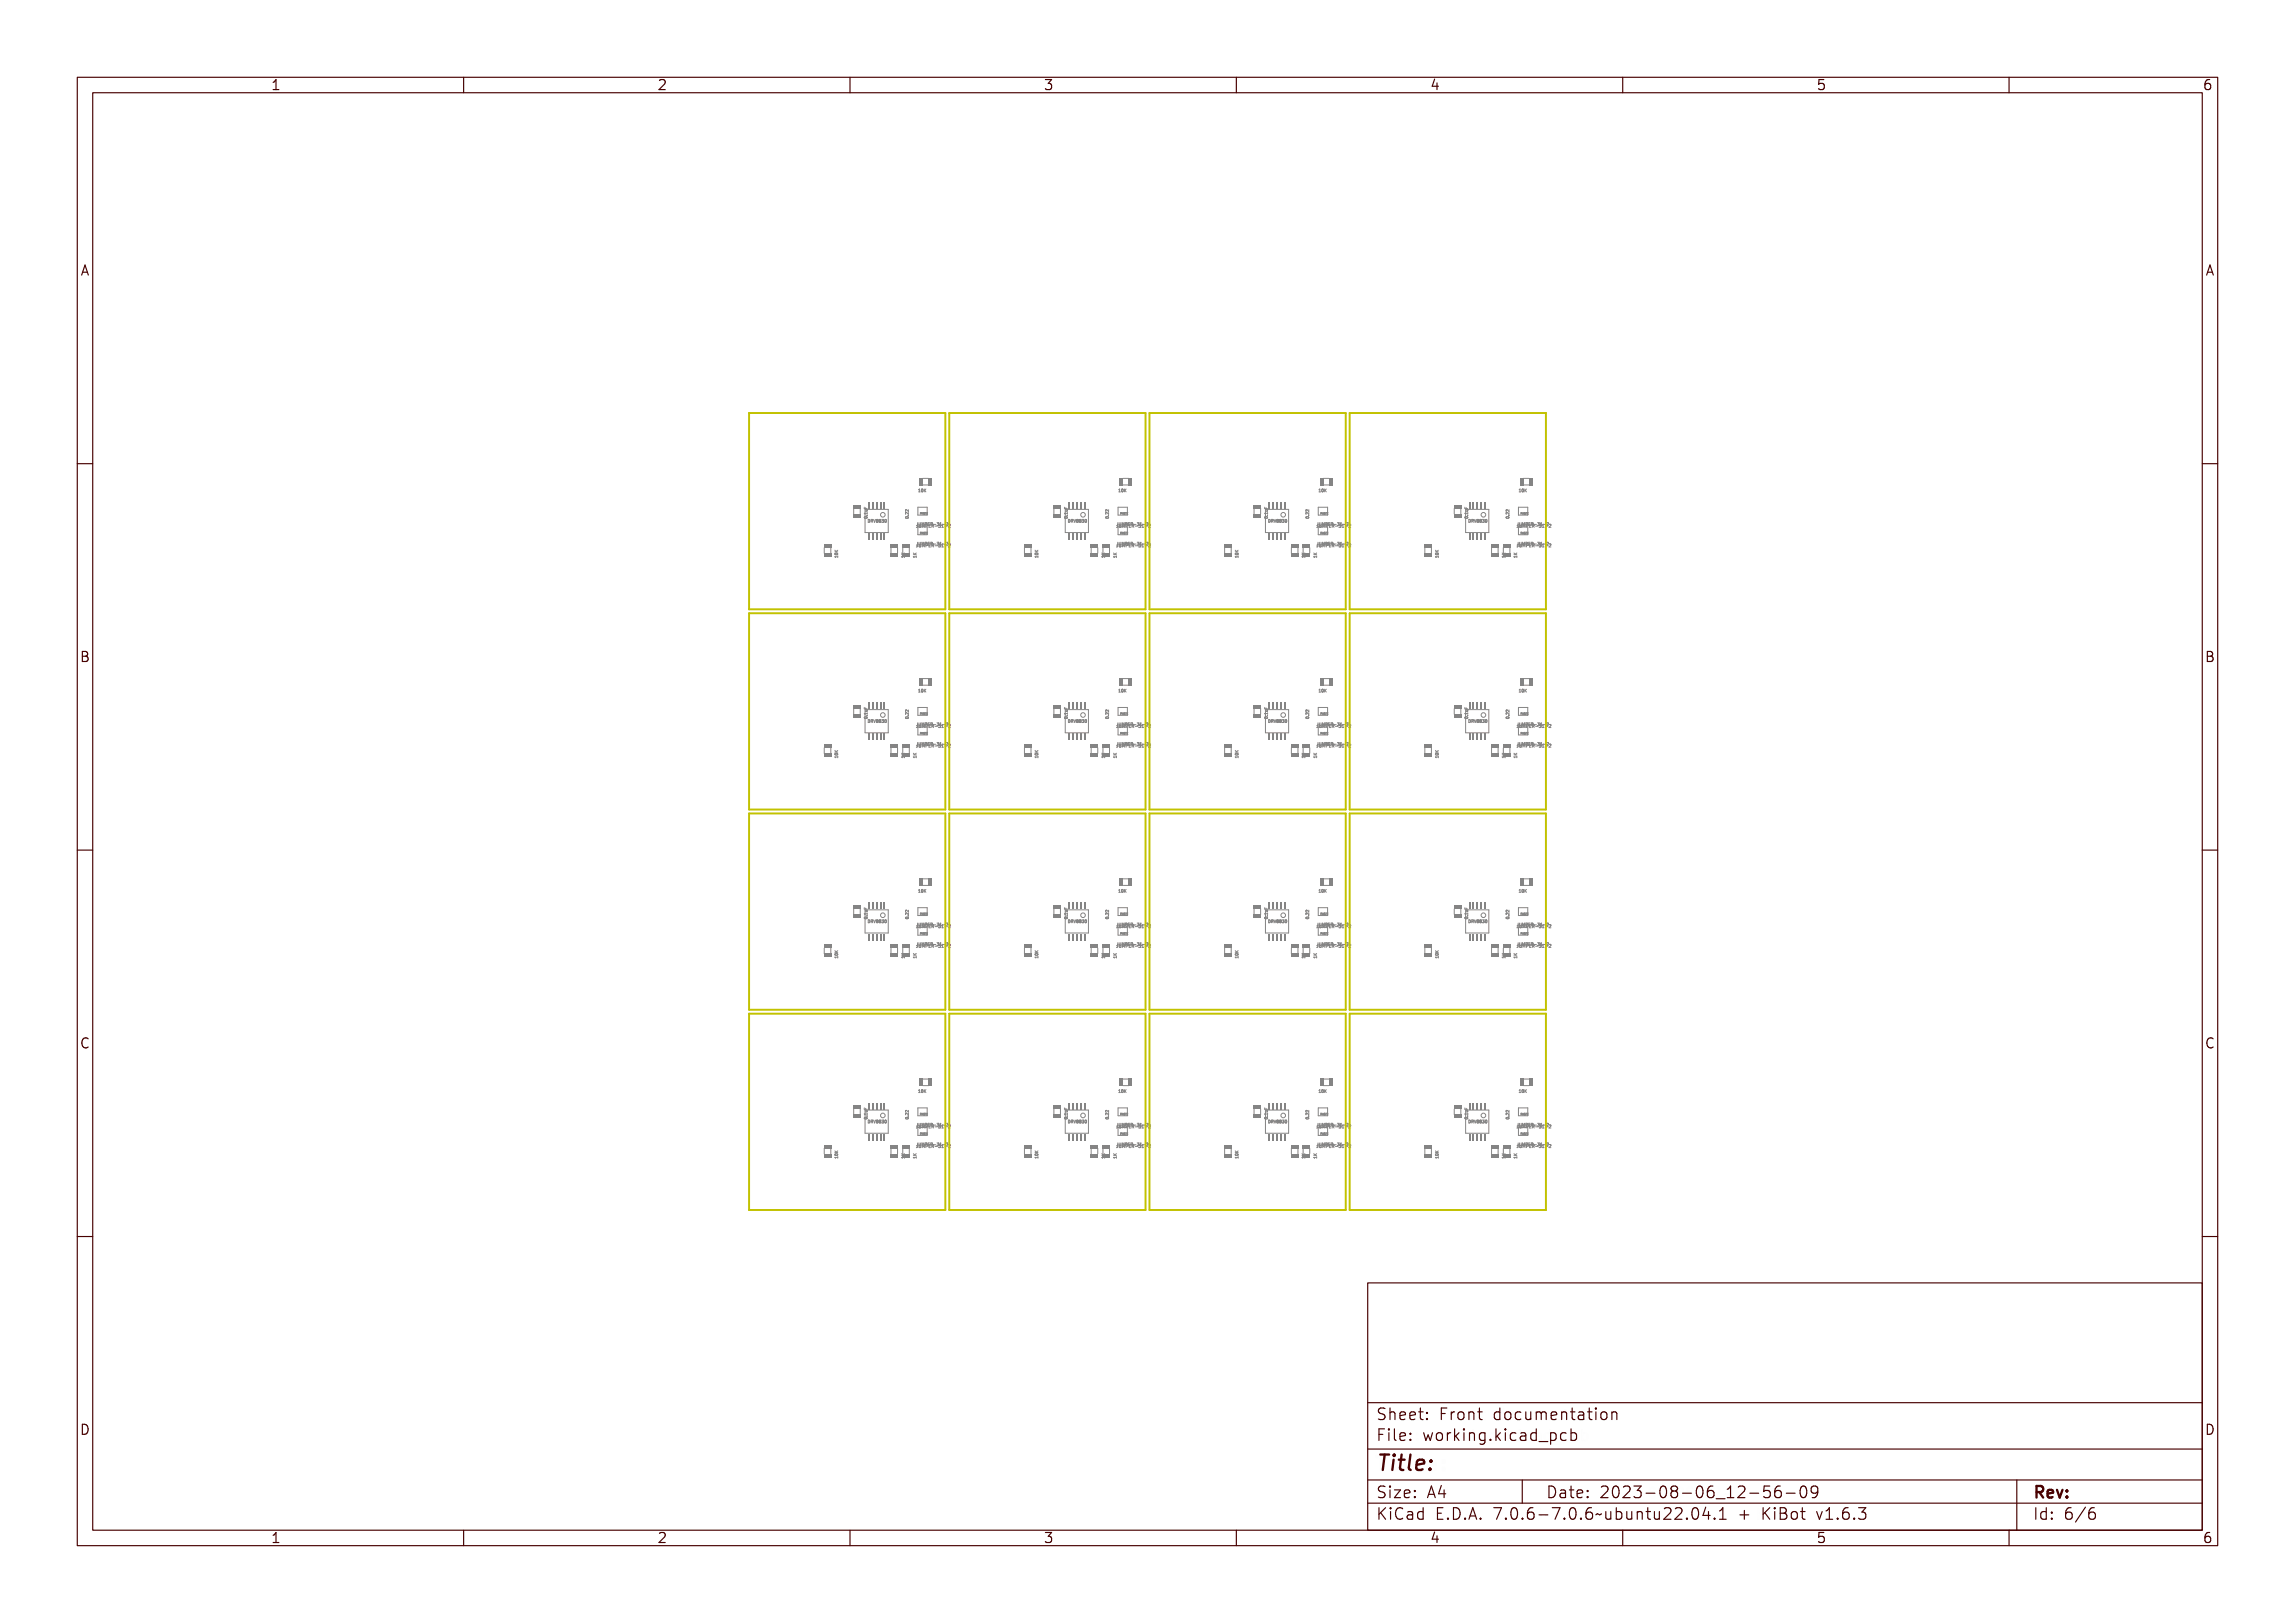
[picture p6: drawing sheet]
<svg xmlns="http://www.w3.org/2000/svg" width="297mm" height="210mm" viewBox="0 0 297 210" stroke-linecap="round" stroke-linejoin="round" font-family="sans-serif">
<defs><g id="words">
<text font-size="2.7" fill="#480000" x="178" y="190.3">Title:</text>
<g font-size="2" fill="#480000">
<text x="178" y="183.7">Sheet: Front documentation</text>
<text x="178" y="186.5">File: working.kicad_pcb</text>
<text x="178" y="193.9">Size: A4</text>
<text x="178" y="196.6">KiCad E.D.A. 7.0.6-7.0.6~ubuntu22.04.1 + KiBot v1.6.3</text>
<text x="200" y="193.9">Date: 2023-08-06_12-56-09</text>
<text x="263" y="196.6">Id: 6/6</text>
<text x="263" y="193.9">Rev:</text>
</g>
<g font-size="1.7" fill="#480000">
<text x="35" y="11.7">1</text>
<text x="85" y="11.7">2</text>
<text x="135" y="11.7">3</text>
<text x="185" y="11.7">4</text>
<text x="235" y="11.7">5</text>
<text x="285" y="11.7">6</text>
<text x="10.5" y="35.7">A</text>
<text x="285.5" y="35.7">A</text>
<text x="10.5" y="85.6">B</text>
<text x="285.5" y="85.6">B</text>
<text x="10.5" y="135.7">C</text>
<text x="285.5" y="135.7">C</text>
<text x="10.5" y="185.6">D</text>
<text x="285.5" y="185.6">D</text>
<text x="35" y="199.7">1</text>
<text x="85" y="199.7">2</text>
<text x="135" y="199.7">3</text>
<text x="185" y="199.7">4</text>
<text x="235" y="199.7">5</text>
<text x="285" y="199.7">6</text>
</g>
<g font-size=".5" fill="#848484">
<text x="118.8" y="63.7">10K</text>
<text x="144.7" y="63.7">10K</text>
<text x="170.6" y="63.7">10K</text>
<text x="196.5" y="63.7">10K</text>
<text x="112.2" y="67.2" transform="rotate(-90 112.2 67.2)">0.1uF</text>
<text x="112.7" y="67.6">DRV8830</text>
<text x="118.5" y="70.8">JUMPER-31-2</text>
<text x="118.5" y="68.2">JUMPER-31-2</text>
<text x="138.1" y="67.2" transform="rotate(-90 138.1 67.2)">0.1uF</text>
<text x="138.6" y="67.6">DRV8830</text>
<text x="143.5" y="67.2" transform="rotate(-90 143.5 67.2)">0.22</text>
<text x="144.4" y="70.8">JUMPER-31-2</text>
<text x="144.4" y="68.2">JUMPER-31-2</text>
<text x="164.5" y="67.6">DRV8830</text>
<text x="169.4" y="67.2" transform="rotate(-90 169.4 67.2)">0.22</text>
<text x="170.3" y="68.2">JUMPER-31-2</text>
<text x="170.3" y="70.8">JUMPER-31-2</text>
<text x="190" y="67.2" transform="rotate(-90 190 67.2)">0.1uF</text>
<text x="190.4" y="67.6">DRV8830</text>
<text x="196.3" y="68.2">JUMPER-31-2</text>
<text x="196.3" y="70.8">JUMPER-31-2</text>
<text x="108.4" y="72.2" transform="rotate(-90 108.4 72.2)">10K</text>
<text x="117.1" y="72.2" transform="rotate(-90 117.1 72.2)">1K</text>
<text x="143" y="72.2" transform="rotate(-90 143 72.2)">1K</text>
<text x="160.2" y="72.2" transform="rotate(-90 160.2 72.2)">10K</text>
<text x="168.9" y="72.2" transform="rotate(-90 168.9 72.2)">1K</text>
<text x="170.4" y="72.2" transform="rotate(-90 170.4 72.2)">1K</text>
<text x="186.2" y="72.2" transform="rotate(-90 186.2 72.2)">10K</text>
<text x="194.8" y="72.2" transform="rotate(-90 194.8 72.2)">1K</text>
<text x="196.3" y="72.2" transform="rotate(-90 196.3 72.2)">1K</text>
<text x="118.8" y="89.6">10K</text>
<text x="144.7" y="89.6">10K</text>
<text x="170.6" y="89.6">10K</text>
<text x="196.5" y="89.6">10K</text>
<text x="112.2" y="93.1" transform="rotate(-90 112.2 93.1)">0.1uF</text>
<text x="112.7" y="93.5">DRV8830</text>
<text x="117.6" y="93.1" transform="rotate(-90 117.6 93.1)">0.22</text>
<text x="118.5" y="94.2">JUMPER-31-2</text>
<text x="138.6" y="93.5">DRV8830</text>
<text x="143.5" y="93.1" transform="rotate(-90 143.5 93.1)">0.22</text>
<text x="144.4" y="94.2">JUMPER-31-2</text>
<text x="164.1" y="93.1" transform="rotate(-90 164.1 93.1)">0.1uF</text>
<text x="164.5" y="93.5">DRV8830</text>
<text x="170.3" y="94.2">JUMPER-31-2</text>
<text x="190.4" y="93.5">DRV8830</text>
<text x="195.3" y="93.1" transform="rotate(-90 195.3 93.1)">0.22</text>
<text x="196.3" y="94.2">JUMPER-31-2</text>
<text x="117.1" y="98.1" transform="rotate(-90 117.1 98.1)">1K</text>
<text x="118.5" y="96.7">JUMPER-31-2</text>
<text x="118.6" y="98.1" transform="rotate(-90 118.6 98.1)">1K</text>
<text x="134.3" y="98.1" transform="rotate(-90 134.3 98.1)">10K</text>
<text x="143" y="98.1" transform="rotate(-90 143 98.1)">1K</text>
<text x="144.4" y="96.7">JUMPER-31-2</text>
<text x="144.5" y="98.1" transform="rotate(-90 144.5 98.1)">1K</text>
<text x="168.9" y="98.1" transform="rotate(-90 168.9 98.1)">1K</text>
<text x="170.3" y="96.7">JUMPER-31-2</text>
<text x="186.2" y="98.1" transform="rotate(-90 186.2 98.1)">10K</text>
<text x="194.8" y="98.1" transform="rotate(-90 194.8 98.1)">1K</text>
<text x="196.3" y="96.7">JUMPER-31-2</text>
<text x="196.3" y="98.1" transform="rotate(-90 196.3 98.1)">1K</text>
<text x="112.2" y="119" transform="rotate(-90 112.2 119)">0.1uF</text>
<text x="112.7" y="119.4">DRV8830</text>
<text x="117.6" y="119" transform="rotate(-90 117.6 119)">0.22</text>
<text x="118.8" y="115.5">10K</text>
<text x="138.6" y="119.4">DRV8830</text>
<text x="143.5" y="119" transform="rotate(-90 143.5 119)">0.22</text>
<text x="144.7" y="115.5">10K</text>
<text x="164.5" y="119.4">DRV8830</text>
<text x="169.4" y="119" transform="rotate(-90 169.4 119)">0.22</text>
<text x="170.6" y="115.5">10K</text>
<text x="190" y="119" transform="rotate(-90 190 119)">0.1uF</text>
<text x="190.4" y="119.4">DRV8830</text>
<text x="195.3" y="119" transform="rotate(-90 195.3 119)">0.22</text>
<text x="196.5" y="115.5">10K</text>
<text x="108.4" y="124.1" transform="rotate(-90 108.4 124.1)">10K</text>
<text x="117.1" y="124.1" transform="rotate(-90 117.1 124.1)">1K</text>
<text x="118.5" y="122.6">JUMPER-31-2</text>
<text x="118.5" y="120.1">JUMPER-31-2</text>
<text x="134.3" y="124.1" transform="rotate(-90 134.3 124.1)">10K</text>
<text x="143" y="124.1" transform="rotate(-90 143 124.1)">1K</text>
<text x="144.4" y="122.6">JUMPER-31-2</text>
<text x="144.4" y="120.1">JUMPER-31-2</text>
<text x="144.5" y="124.1" transform="rotate(-90 144.5 124.1)">1K</text>
<text x="168.9" y="124.1" transform="rotate(-90 168.9 124.1)">1K</text>
<text x="170.3" y="120.1">JUMPER-31-2</text>
<text x="170.3" y="122.6">JUMPER-31-2</text>
<text x="194.8" y="124.1" transform="rotate(-90 194.8 124.1)">1K</text>
<text x="196.3" y="120.1">JUMPER-31-2</text>
<text x="196.3" y="122.6">JUMPER-31-2</text>
<text x="118.8" y="141.4">10K</text>
<text x="144.7" y="141.4">10K</text>
<text x="170.6" y="141.4">10K</text>
<text x="196.5" y="141.4">10K</text>
<text x="108.4" y="150" transform="rotate(-90 108.4 150)">10K</text>
<text x="112.2" y="144.9" transform="rotate(-90 112.2 144.9)">0.1uF</text>
<text x="112.7" y="145.3">DRV8830</text>
<text x="117.1" y="150" transform="rotate(-90 117.1 150)">1K</text>
<text x="118.5" y="148.5">JUMPER-31-2</text>
<text x="118.5" y="146">JUMPER-31-2</text>
<text x="118.6" y="150" transform="rotate(-90 118.6 150)">1K</text>
<text x="134.3" y="150" transform="rotate(-90 134.3 150)">10K</text>
<text x="138.1" y="144.9" transform="rotate(-90 138.1 144.9)">0.1uF</text>
<text x="138.6" y="145.3">DRV8830</text>
<text x="143" y="150" transform="rotate(-90 143 150)">1K</text>
<text x="143.5" y="144.9" transform="rotate(-90 143.5 144.9)">0.22</text>
<text x="144.4" y="146">JUMPER-31-2</text>
<text x="144.4" y="148.5">JUMPER-31-2</text>
<text x="164.5" y="145.3">DRV8830</text>
<text x="168.9" y="150" transform="rotate(-90 168.9 150)">1K</text>
<text x="169.4" y="144.9" transform="rotate(-90 169.4 144.9)">0.22</text>
<text x="170.3" y="148.5">JUMPER-31-2</text>
<text x="170.3" y="146">JUMPER-31-2</text>
<text x="170.4" y="150" transform="rotate(-90 170.4 150)">1K</text>
<text x="186.2" y="150" transform="rotate(-90 186.2 150)">10K</text>
<text x="190.4" y="145.3">DRV8830</text>
<text x="194.8" y="150" transform="rotate(-90 194.8 150)">1K</text>
<text x="195.3" y="144.9" transform="rotate(-90 195.3 144.9)">0.22</text>
<text x="196.3" y="148.5">JUMPER-31-2</text>
<text x="196.3" y="146">JUMPER-31-2</text>
</g>
<g font-size=".3" fill="#848484">
<text x="119" y="69.1">PASTE</text>
<text x="119" y="66.6">PASTE</text>
<text x="144.9" y="69.1">PASTE</text>
<text x="144.9" y="66.6">PASTE</text>
<text x="170.9" y="66.6">PASTE</text>
<text x="170.9" y="69.1">PASTE</text>
<text x="196.8" y="66.6">PASTE</text>
<text x="196.8" y="69.1">PASTE</text>
<text x="119" y="92.5">PASTE</text>
<text x="119" y="95">PASTE</text>
<text x="144.9" y="92.5">PASTE</text>
<text x="144.9" y="95">PASTE</text>
<text x="170.9" y="92.5">PASTE</text>
<text x="170.9" y="95">PASTE</text>
<text x="196.8" y="95">PASTE</text>
<text x="196.8" y="92.5">PASTE</text>
<text x="119" y="118.4">PASTE</text>
<text x="144.9" y="118.4">PASTE</text>
<text x="170.9" y="118.4">PASTE</text>
<text x="196.8" y="118.4">PASTE</text>
<text x="119" y="120.9">PASTE</text>
<text x="144.9" y="120.9">PASTE</text>
<text x="170.9" y="120.9">PASTE</text>
<text x="196.8" y="120.9">PASTE</text>
<text x="119" y="146.9">PASTE</text>
<text x="119" y="144.3">PASTE</text>
<text x="144.9" y="144.3">PASTE</text>
<text x="144.9" y="146.9">PASTE</text>
<text x="170.9" y="146.9">PASTE</text>
<text x="170.9" y="144.3">PASTE</text>
<text x="196.8" y="146.9">PASTE</text>
<text x="196.8" y="144.3">PASTE</text>
</g>
</g></defs>
<g fill="none" stroke="#848484" stroke-width=".13">
<path d="M108.1 72h.3v.2v-.1h-.3v.1zM108.1 71.3l.1 .2 .2-.2-.2 .2 .2 .1h-.3h.1zM108.1 71.7a.18 .18 0 0 1 .2 0 .18 .18 0 0 1 .1 .2h-.3zM108.1 71.8h.3l-.2 .1zM111.9 66.4h.3v-.1v.2v-.1h-.3v.1zM111.9 65.7v.1h.1l.1-.1v.1l.1 .1h-.3zM111.9 67a.18 .18 0 0 1 .2-.1 .18 .18 0 0 1 .1 .2h-.3zM111.9 67h.3l-.2 .1zM112 66h.2v.2h-.2l.2-.1zM112.2 66.7h.1M112.6 67.3l-.2-.1v.4l.2-.1M112.7 67.2a.19 .19 0 0 1 .3 .2 .19 .19 0 0 1-.3 .2z"/>
<path d="M112.8 67.3a.14 .14 0 0 1 .1 .1 .14 .14 0 0 1-.1 .2zM113 67.2l.2 .1v.1l.1 .2-.2-.2-.1 .2zM113.1 67.3l.1 .1h-.1zM113.3 67.2l.1 .4 .2-.4-.1 .4zM113.7 67.3a.1 .1 0 0 1 .1-.1 .1 .1 0 0 1 0 .2 .1 .1 0 0 1 0 .2 .1 .1 0 0 1-.1 0 .1 .1 0 0 1 0-.2zM114 67.3a.1 .1 0 0 1 .1-.1 .1 .1 0 0 1 0 .2 .1 .1 0 0 1 0 .2 .1 .1 0 0 1-.1 0 .1 .1 0 0 1 0-.2zM114.2 67.2l.2 .1v.1a.11 .11 0 0 1 0 .2 .11 .11 0 0 1-.2-.1h.2l-.1-.1 .1-.1zM114.6 67.3v-.1a.17 .17 0 0 1 .2 .2 .17 .17 0 0 1-.2 .2zM114.6 67.3l.1 .1-.1 .2zM117.2 66.9a.18 .18 0 0 1 .2-.1 .18 .18 0 0 1 .1 .2 .18 .18 0 0 1-.2 .1 .18 .18 0 0 1-.1-.2zM117.2 66.5h.1M117.2 66.2h.1"/>
<path d="M117.2 67a.18 .18 0 0 1 .2-.1 .18 .18 0 0 1 .1 .2h-.3zM117.2 66.3h.2l.1 .2 .1-.2v.2l-.3-.1-.1 .1zM117.2 66h.2l.1 .2 .1-.2v.2l-.3-.1-.1 .1zM117.3 67h.2l-.2 .1zM117.5 66.7h.1zM117.5 66.7h.1M117.6 66v.2l-.3-.2h-.1v.2M117.6 66.3v.2l-.3-.2-.1 .1v.1M118.2 71.8h.4M118.2 71.6l.2 .2M118.2 72h.3h.1v.2l-.1-.1h-.2l-.1 .1zM118.2 71.6l.2 .2 .2-.2-.2 .2 .2 .1h-.4h.2z"/>
<path d="M118.6 71.9v.2M118.6 72h-.4l.1 .1M118.6 71.6l-.2 .1M118.6 70.2h.2l-.1 .4h-.1l.1-.1v-.2zM118.6 67.7h.2l-.1 .3h-.1h.1v-.3zM118.6 70.4h.2l-.1 .4h-.1l.1-.1v-.3zM118.6 67.9h.2l-.1 .3h-.1h.1v-.3zM118.7 67.6v.3M118.7 70.2v.2M118.8 63.3h.2v.3l.1 .1h-.3l.1-.4zM118.9 70.2v.3h.1v-.3l.1 .2a.12 .12 0 0 1-.1 .2 .12 .12 0 0 1-.1-.2zM118.9 67.7v.3h.1v-.3l.1 .2a.12 .12 0 0 1-.1 .2 .12 .12 0 0 1-.1-.2z"/>
<path d="M118.9 70.4l.1 .4 .1-.1v-.3v.2a.13 .13 0 0 1-.1 .2 .13 .13 0 0 1-.1-.2zM118.9 67.9l.1 .3h.1v-.3v.2a.13 .13 0 0 1-.1 .2 .13 .13 0 0 1-.1-.2zM118.9 67.6v.3M118.9 70.2v.3M119.1 68.9l.1 .1-.1 .1zM119.1 66.4h.1l-.1 .2zM119.1 68.9l.1 .1zM119.1 66.4l.1 .1zM119.1 67.6v.3M119.1 70.2v.3M119.1 63.3h.1a.17 .17 0 0 1 .2 .2 .17 .17 0 0 1-.3 .1zM119.2 70.2l.1 .2 .1-.2v.4v-.3l-.1 .2-.1-.2v.3z"/>
<path d="M119.2 67.7l.1 .2 .1-.2v.3v-.3l-.1 .2-.1-.2v.3zM119.2 70.4l.1 .2 .2-.2v.4l-.1-.4v.3l-.2-.3v.4zM119.2 67.9l.1 .2 .2-.2v.4l-.1-.4v.2l-.2-.2v.4zM119.2 63.3l.1 .1-.1 .2zM119.3 68.9l.1 .2h-.2zM119.3 66.4l.1 .2h-.2zM119.3 68v-.4l.1 .3 .2-.3v.4M119.3 70.5v-.3l.1 .2 .2-.2v.3M119.3 68.9v.1zM119.3 66.4v.1zM119.4 63.3l.1 .2 .2-.2-.2 .1 .2 .3-.2-.2-.1 .2zM119.4 68.9h.2l-.1 .1h.1l-.1 .1h-.1h.1z"/>
<path d="M119.4 66.4h.2h-.1l.1 .1-.1 .1h-.1l.1-.1zM119.5 70.2h.1a.12 .12 0 0 1 .1 .2 .12 .12 0 0 1-.2 0v.2zM119.5 67.7h.1a.12 .12 0 0 1 .1 .1 .12 .12 0 0 1-.2 .1v.1zM119.5 70.3h.1v.1h-.1zM119.5 67.7h.1v.1l-.1 .1zM119.6 70.4h.1a.13 .13 0 0 1 .1 .2 .13 .13 0 0 1-.2 0v.2zM119.6 67.9h.1a.13 .13 0 0 1 .1 .1 .13 .13 0 0 1-.2 .1v.2zM119.6 68.9h.2l-.1 .2zM119.6 66.4h.2l-.1 .2zM119.6 70.4l.1 .1v.1h-.1zM119.6 67.9h.1v.1h-.1zM119.8 70.2h.2l-.2 .1v.1h.2h-.2v.1l.2 .1h-.2z"/>
<path d="M119.8 67.7h.2h-.2v.1h.2l-.2 .1v.1h.2h-.2zM119.8 68.9h.1h-.1l.1 .1-.1 .1h.1h-.1zM119.8 66.4h.1h-.1h.1l-.1 .2h.1h-.1zM119.9 70.4h.2h-.2v.2h.2h-.2v.1l.2 .1h-.2zM119.9 67.9h.2h-.2v.1h.2l-.2 .1v.1l.2 .1h-.2zM119.9 67.6h-.2v.4M119.9 67.6v.1M119.9 70.2h-.2v.3M120.1 70.2h.1a.1 .1 0 0 1 .1 .1 .1 .1 0 0 1-.1 .1l.1 .2-.1-.2-.1 .2zM120.1 67.7h.1a.1 .1 0 0 1 .1 .1 .1 .1 0 0 1-.1 .1l.1 .1-.1-.1-.1 .1zM120.1 70.3l.1 .1h-.1zM120.1 67.7l.1 .1-.1 .1z"/>
<path d="M120.2 70.4h.1a.1 .1 0 0 1 .1 .1 .1 .1 0 0 1-.1 .1l.2 .2-.2-.2-.1 .2zM120.2 67.9h.1a.11 .11 0 0 1 .1 0 .11 .11 0 0 1-.1 .2l.2 .2-.2-.2-.1 .2zM120.2 70.4l.2 .1v.1h-.2zM120.2 67.9h.2v.1h-.2zM120.3 70.2h-.2v.3M120.3 67.6h-.2v.4M120.4 70.4l.1 .1zM120.4 67.9h.1zM120.6 70.6l.1 .1zM120.6 68.1h.1zM120.6 67.6h-.1v.4M120.6 67.6l.1 .1"/>
<path d="M120.7 70.2h-.2v.3M120.7 70.2h.1v.2a.11 .11 0 0 1 0 .2 .11 .11 0 0 1-.1-.1h.1l-.1-.1 .1-.1zM120.7 67.7h.1v.2a.11 .11 0 0 1 0 .1 .11 .11 0 0 1-.1 0l.1-.1h-.1l.1-.1zM120.8 70.4h.1a.11 .11 0 0 1 .2 .1 .1 .1 0 0 1-.1 .1 .12 .12 0 0 1 0 .2 .12 .12 0 0 1-.2-.1h.2l-.1-.1 .1-.1zM120.8 67.9l.1-.1a.11 .11 0 0 1 .2 .1 .1 .1 0 0 1-.1 .1 .12 .12 0 0 1 0 .2 .12 .12 0 0 1-.2 0l.2-.1h-.1l.1-.2zM121 70.2h.1v.3l.1 .1h-.2l.1-.1v-.2zM121 67.7h.1v.3h.1h-.2h.1v-.3zM121.2 70.4h.1v.3l.1 .1h-.2l.1-.1v-.3zM121.2 67.9h.1v.3l.1 .1h-.2l.1-.1v-.3zM121.3 70.2h.2l-.1 .1M121.3 67.6h.2l-.1 .2M121.3 70.4l.1 .1z"/>
<path d="M121.3 67.9h.1zM121.5 70.6l.2 .1zM121.5 68.1h.2zM121.6 70.2l.2 .1-.2 .2 .2 .1h-.2l.1-.3zM121.6 67.7h.2l-.2 .3h.2h-.2l.1-.2zM121.7 67.7v.3M121.7 70.2v.3M121.8 70.4l.2 .1-.1 .2 .2 .1h-.3l.2-.3zM121.8 67.9h.2l-.1 .3 .2 .1h-.3l.2-.3zM122 70.4h.3M122 67.9h.3M122.3 70.6h.3"/>
<path d="M122.3 68.1h.3M122.4 70.2h.2l.1 .1-.3 .2h.3M122.5 67.6h.1l.1 .1-.3 .3h.3M122.5 67.6l-.1 .1M122.8 70.4h.1l.1 .1-.3 .3h.3M122.8 67.9l.1-.1 .1 .1-.3 .3h.3M133.9 71.4h.4M133.9 71.2l.3 .2M134 72h.3v.2v-.1h-.3v.1zM134 71.3l.1 .2 .2-.2-.1 .2 .1 .1h-.3h.1zM134 71.7a.18 .18 0 0 1 .2 0 .18 .18 0 0 1 .1 .2h-.3zM134 71.6a.18 .18 0 0 1 .2 0 .18 .18 0 0 1 .1 .1v.1a.18 .18 0 0 1-.2 0 .18 .18 0 0 1-.1-.2z"/>
<path d="M134 71.8h.3l-.2 .1zM134.3 72h-.4l.2 .1M134.3 71.9v.2M134.3 71.2l-.2 .2M137.8 66.4h.3v-.1v.2v-.1h-.3v.1zM137.8 65.7v.1h.1l.1-.1v.1l.1 .1h-.3zM137.8 67a.18 .18 0 0 1 .2-.1 .18 .18 0 0 1 .1 .2h-.3zM137.8 67h.3l-.2 .1zM137.9 66h.2v.2h-.2l.2-.1zM138.1 66.7h.1M138.5 67.3l-.2-.1v.4l.2-.1M138.6 67.2a.19 .19 0 0 1 .3 .2 .19 .19 0 0 1-.3 .2z"/>
<path d="M138.7 67.3a.14 .14 0 0 1 .1 .1 .14 .14 0 0 1-.1 .2zM138.9 67.2l.2 .1v.1l.1 .2-.2-.2-.1 .2zM139 67.3l.1 .1h-.1zM139.2 67.2l.2 .4 .1-.4-.1 .4zM139.6 67.3a.1 .1 0 0 1 .1-.1 .1 .1 0 0 1 0 .2 .1 .1 0 0 1 0 .2 .1 .1 0 0 1-.1 0 .1 .1 0 0 1 0-.2zM139.9 67.3a.1 .1 0 0 1 .1-.1 .1 .1 0 0 1 0 .2 .1 .1 0 0 1 0 .2 .1 .1 0 0 1-.1 0 .1 .1 0 0 1 0-.2zM140.1 67.2l.2 .1v.1a.11 .11 0 0 1 0 .2 .11 .11 0 0 1-.2-.1h.2l-.1-.1 .1-.1zM140.5 67.3v-.1a.17 .17 0 0 1 .2 .2 .17 .17 0 0 1-.2 .2zM140.5 67.3l.1 .1v.2zM143.1 67a.18 .18 0 0 1 .2-.1 .18 .18 0 0 1 .1 .2h-.2zM143.1 66.3h.2l.1 .2 .1-.2v.2l-.3-.1-.1 .1zM143.1 66h.2l.1 .2 .1-.2v.2l-.3-.1-.1 .1z"/>
<path d="M143.2 67h.2l-.2 .1zM143.4 66.7h.1zM144.1 71.8h.4M144.1 71.6l.2 .2M144.1 72h.4v.2v-.1h-.3v.1zM144.1 71.6l.2 .2 .2-.2-.2 .2 .2 .1h-.4h.2zM144.5 71.9v.2M144.5 72h-.4l.1 .1M144.5 71.6l-.2 .1M144.5 70.2h.2l-.1 .4h-.1l.1-.1v-.2zM144.5 67.7h.2l-.1 .3h-.1h.1v-.3zM144.5 70.4h.2l-.1 .4h-.1l.1-.1v-.3z"/>
<path d="M144.5 67.9h.2l-.1 .3h-.1h.1v-.3zM144.7 67.6v.3M144.7 70.2v.2M144.8 63.3h.1v.3l.1 .1h-.2v-.1v-.3zM144.8 70.2v.3h.1l.1-.3v.2a.12 .12 0 0 1-.1 .2 .12 .12 0 0 1-.1-.2zM144.8 67.7v.3h.1l.1-.3v.2a.12 .12 0 0 1-.1 .2 .12 .12 0 0 1-.1-.2zM144.8 70.4l.1 .4 .1-.1v-.3v.2a.13 .13 0 0 1-.1 .2 .13 .13 0 0 1-.1-.2zM144.8 67.9l.1 .3h.1v-.3v.2a.13 .13 0 0 1-.1 .2 .13 .13 0 0 1-.1-.2zM144.8 67.6v.3M144.8 70.2v.3M145 68.9l.1 .1-.1 .1zM145 66.4h.1l-.1 .2z"/>
<path d="M145 68.9l.1 .1zM145 66.4l.1 .1zM145 67.6v.3M145 70.2v.3M145.1 63.3a.17 .17 0 0 1 .2 .2 .17 .17 0 0 1-.2 .1zM145.1 70.2l.1 .2 .1-.2v.4v-.3l-.1 .2-.1-.2v.3zM145.1 67.7l.1 .2 .1-.2v.3v-.3l-.1 .2-.1-.2v.3zM145.1 70.4l.1 .2 .2-.2v.4l-.1-.4v.3l-.1-.3-.1 .4zM145.1 67.9l.1 .2 .2-.2v.4l-.1-.4v.2l-.1-.2-.1 .4zM145.1 63.3l.1 .1-.1 .2zM145.2 68.9l.1 .2h-.2zM145.2 66.4l.1 .2h-.2z"/>
<path d="M145.2 68.9v.1zM145.2 66.4v.1zM145.2 68v-.4l.1 .3 .2-.3v.4M145.2 70.5v-.3l.1 .2 .2-.2v.3M145.3 63.3l.1 .2 .2-.2-.2 .1 .2 .3-.2-.2-.1 .2zM145.4 68.9h.1l-.1 .1h.1l-.1 .1h-.1h.2zM145.4 66.4h.1h-.1l.1 .1-.1 .1h-.1l.2-.1zM145.4 70.2h.1a.12 .12 0 0 1 .1 .2 .12 .12 0 0 1-.2 0v.2zM145.4 67.7h.1a.12 .12 0 0 1 .1 .1 .12 .12 0 0 1-.2 .1v.1zM145.4 70.3h.1v.1h-.1zM145.4 67.7h.1v.1l-.1 .1zM145.5 70.4h.1a.13 .13 0 0 1 .1 .2 .13 .13 0 0 1-.2 0v.2z"/>
<path d="M145.5 67.9h.1a.13 .13 0 0 1 .1 .1 .13 .13 0 0 1-.2 .1v.2zM145.5 68.9h.2l-.1 .2zM145.5 66.4h.2l-.1 .2zM145.5 70.4l.1 .1v.1h-.1zM145.5 67.9h.1v.1h-.1zM145.7 70.2h.2l-.2 .1v.1h.2h-.2v.1l.2 .1h-.2zM145.7 67.7h.2h-.2v.1h.2l-.2 .1v.1h.2h-.2zM145.7 68.9h.2h-.1l.1 .1-.1 .1h.1h-.2zM145.7 66.4h.2h-.1h.1l-.1 .2h.1h-.2zM145.8 70.4h.2h-.2v.2h.2h-.2v.1l.2 .1h-.2zM145.8 67.9h.2h-.2v.1h.2l-.2 .1v.1l.2 .1h-.2zM145.8 70.2h-.1v.3"/>
<path d="M145.8 67.7l-.1-.1v.4M146 70.2h.1a.1 .1 0 0 1 .1 .1 .1 .1 0 0 1-.1 .1l.1 .2-.1-.2-.1 .2zM146 67.7h.1a.1 .1 0 0 1 .1 .1 .1 .1 0 0 1-.1 .1l.1 .1-.1-.1-.1 .1zM146 70.3l.1 .1h-.1zM146 67.7l.1 .1-.1 .1zM146.1 70.4h.1a.1 .1 0 0 1 .1 .1 .1 .1 0 0 1 0 .1l.1 .2-.2-.2-.1 .2zM146.1 67.9h.1a.11 .11 0 0 1 .1 0 .11 .11 0 0 1 0 .2l.1 .2-.2-.2-.1 .2zM146.2 70.4l.1 .1v.1h-.1zM146.2 67.9h.1v.1h-.1zM146.2 70.2h-.2v.3M146.2 67.6h-.2v.4M146.3 70.4l.2 .1z"/>
<path d="M146.3 67.9h.2zM146.5 70.6l.1 .1zM146.5 68.1h.1zM146.6 70.2h-.2v.3M146.6 67.7l-.2-.1v.4M146.6 70.2h.2l-.1 .2a.11 .11 0 0 1 0 .2 .11 .11 0 0 1-.1-.1h.2l-.2-.1 .1-.1zM146.6 67.7h.2l-.1 .2a.11 .11 0 0 1 0 .1 .11 .11 0 0 1-.1 0l.2-.1h-.2l.1-.1zM146.8 70.4h.1a.1 .1 0 0 1 .1 .1 .1 .1 0 0 1-.1 .1 .12 .12 0 0 1 0 .2 .12 .12 0 0 1-.2-.1h.2l-.1-.1 .1-.1zM146.8 67.9l.1-.1a.1 .1 0 0 1 .1 .1 .1 .1 0 0 1-.1 .1 .12 .12 0 0 1 0 .2 .12 .12 0 0 1-.2 0l.2-.1h-.1l.1-.2zM146.9 70.2h.1v.3l.1 .1h-.2l.1-.1v-.2zM146.9 67.7h.1v.3h.1h-.2h.1v-.3zM147.1 70.4h.1v.3l.1 .1h-.2l.1-.1v-.3z"/>
<path d="M147.1 67.9h.1v.3l.1 .1h-.2l.1-.1v-.3zM147.2 70.2h.2l-.1 .1M147.2 67.6h.2l-.1 .2M147.2 70.4l.2 .1zM147.2 67.9h.2zM147.4 70.6l.2 .1zM147.4 68.1h.2zM147.5 70.2l.2 .1-.2 .2 .2 .1h-.2l.1-.3zM147.5 67.7h.2l-.2 .3h.2h-.2l.1-.2zM147.6 67.7v.3M147.6 70.2v.3M147.7 70.4l.2 .1-.1 .2 .2 .1h-.3l.2-.3z"/>
<path d="M147.7 67.9h.2l-.1 .3 .2 .1h-.3l.2-.3zM147.9 70.4h.3M147.9 67.9h.3M148.2 70.6h.3M148.2 68.1h.3M148.4 70.2h.1l.1 .1-.3 .2h.3M148.4 67.6h.1l.1 .1-.3 .3h.3M148.4 67.6v.1M148.7 70.4h.1l.1 .1-.3 .3h.3M148.7 67.9l.1-.1 .1 .1-.3 .3h.3M159.9 72h.3v.2v-.1h-.3v.1zM159.9 71.3l.1 .2 .2-.2-.1 .2 .1 .1h-.3h.1z"/>
<path d="M159.9 71.7a.18 .18 0 0 1 .2 0 .18 .18 0 0 1 .1 .2h-.3zM159.9 71.8h.3l-.2 .1zM163.7 65.6v.2h.3M163.7 66.9a.18 .18 0 0 1 .2-.1 .18 .18 0 0 1 .1 .2 .18 .18 0 0 1-.2 .1 .18 .18 0 0 1-.1-.2zM163.7 66.4h.3l.1-.1v.2l-.1-.1h-.3v.1zM163.7 65.7v.1h.1l.1-.1v.1l.2 .1h-.4zM163.7 67a.18 .18 0 0 1 .2-.1 .18 .18 0 0 1 .1 .2h-.3zM163.7 67h.3l-.2 .1zM163.8 66h.3v.2h-.3l.2-.1zM163.8 66h.2M163.8 65.7v.1M164 66.7h.1z"/>
<path d="M164 66h.1M164 66v.1l-.2 .1M164 66.7h.1M164 66.3v.2M164 66.4h-.3l.1 .1M164.4 67.3l-.2-.1v.4l.2-.1M164.5 67.2a.19 .19 0 0 1 .3 .2 .19 .19 0 0 1-.3 .2zM164.6 67.3a.14 .14 0 0 1 .1 .1 .14 .14 0 0 1-.1 .2zM164.8 67.2l.3 .1-.1 .1 .1 .2-.2-.2-.1 .2zM164.9 67.3l.1 .1h-.1zM165.1 67.2l.2 .4 .1-.4-.1 .4zM165.5 67.3a.1 .1 0 0 1 .1-.1 .1 .1 0 0 1 0 .2 .1 .1 0 0 1 0 .2 .1 .1 0 0 1-.1 0 .1 .1 0 0 1 0-.2z"/>
<path d="M165.8 67.3a.1 .1 0 0 1 .1-.1 .1 .1 0 0 1 0 .2 .1 .1 0 0 1 0 .2 .1 .1 0 0 1-.1 0 .1 .1 0 0 1 0-.2zM166.1 67.2l.1 .1v.1a.11 .11 0 0 1 0 .2 .11 .11 0 0 1-.2-.1h.2l-.1-.1 .1-.1zM166.4 67.3v-.1a.17 .17 0 0 1 .2 .2 .17 .17 0 0 1-.2 .2zM166.4 67.3l.1 .1v.2zM169 67a.18 .18 0 0 1 .3-.1 .18 .18 0 0 1 .1 .2h-.3zM169 66.3h.2l.1 .2 .1-.2v.2l-.3-.1-.1 .1zM169 66h.2l.1 .2 .1-.2v.2l-.3-.1-.1 .1zM169.1 67h.3l-.3 .1zM169.3 66.7h.1zM170.4 67.7h.2l-.1 .3h-.1h.1v-.3zM170.4 70.2h.2l-.1 .4h-.1l.1-.1v-.2zM170.4 67.9h.2l-.1 .3h-.1h.1v-.3z"/>
<path d="M170.4 70.4h.2l-.1 .4h-.1l.1-.1v-.3zM170.6 67.6v.3M170.6 70.2v.2M170.7 63.3h.1v.3l.1 .1h-.2v-.1v-.3zM170.7 67.7l.1 .3h.1v-.3v.2a.12 .12 0 0 1-.1 .2 .12 .12 0 0 1-.1-.2zM170.7 70.2l.1 .3h.1v-.3v.2a.12 .12 0 0 1-.1 .2 .12 .12 0 0 1-.1-.2zM170.7 67.9l.1 .3h.1v-.3l.1 .2a.14 .14 0 0 1-.2 .2 .13 .13 0 0 1-.1-.2zM170.7 70.4l.1 .4 .1-.1v-.3l.1 .2a.14 .14 0 0 1-.2 .2 .13 .13 0 0 1-.1-.2zM170.7 67.6v.3M170.7 70.2v.3M170.9 66.4h.1l-.1 .2zM170.9 68.9l.1 .1-.1 .1z"/>
<path d="M170.9 66.4l.1 .1zM170.9 68.9l.1 .1zM171 67.6v.3M171 70.2v.3M171 63.3a.17 .17 0 0 1 .2 .2 .17 .17 0 0 1-.2 .1zM171 67.7l.1 .2 .1-.2v.3v-.3l-.1 .2-.1-.2v.3zM171 70.2l.1 .2 .1-.2v.4v-.3l-.1 .2-.1-.2v.3zM171 67.9l.2 .2 .1-.2v.4l-.1-.4v.2l-.1-.2-.1 .4zM171 70.4l.2 .2 .1-.2v.4l-.1-.4v.3l-.1-.3-.1 .4zM171 63.3l.1 .1-.1 .2zM171.1 66.4l.1 .2h-.2zM171.1 68.9l.1 .2h-.2z"/>
<path d="M171.1 68v-.4l.2 .3 .1-.3v.4M171.1 70.5v-.3l.2 .2 .1-.2v.3M171.1 66.4v.1zM171.1 68.9v.1zM171.2 63.3l.1 .2 .2-.2-.1 .1 .1 .3-.2-.2-.1 .2zM171.3 66.4h.1h-.1l.1 .1-.1 .1h-.1l.2-.1zM171.3 68.9h.1l-.1 .1h.1l-.1 .1h-.1h.2zM171.3 67.7h.1a.12 .12 0 0 1 .1 .1 .12 .12 0 0 1-.2 .1v.1zM171.3 70.2h.1a.12 .12 0 0 1 .1 .2 .12 .12 0 0 1-.2 0v.2zM171.3 67.7h.1v.1l-.1 .1zM171.3 70.3h.1v.1h-.1zM171.4 67.9h.1a.13 .13 0 0 1 .1 .1 .13 .13 0 0 1-.2 .1v.2z"/>
<path d="M171.4 70.4h.1a.13 .13 0 0 1 .1 .2 .13 .13 0 0 1-.2 0v.2zM171.4 66.4h.2l-.1 .2zM171.4 68.9h.2l-.1 .2zM171.4 67.9h.1v.1h-.1zM171.4 70.4l.1 .1v.1h-.1zM171.6 67.7h.2h-.2v.1h.2l-.2 .1v.1h.2h-.2zM171.6 70.2h.2l-.2 .1v.1h.2h-.2v.1l.2 .1h-.2zM171.6 66.4h.2h-.1h.1l-.1 .2h.1h-.2zM171.6 68.9h.2h-.1l.1 .1-.1 .1h.1h-.2zM171.7 67.9h.2h-.2v.1h.2l-.2 .1v.1l.2 .1h-.2zM171.7 70.4h.2h-.2v.2h.2h-.2v.1l.2 .1h-.2zM171.8 67.7l-.2-.1v.4"/>
<path d="M171.8 70.2h-.2v.3M171.9 67.7h.1a.1 .1 0 0 1 .1 .1 .1 .1 0 0 1-.1 .1l.1 .1-.1-.1-.1 .1zM171.9 70.2h.1a.1 .1 0 0 1 .1 .1 .1 .1 0 0 1-.1 .1l.1 .2-.1-.2-.1 .2zM171.9 67.7l.1 .1-.1 .1zM171.9 70.3l.1 .1h-.1zM172 67.9h.1a.11 .11 0 0 1 .1 0 .11 .11 0 0 1 0 .2l.1 .2-.2-.2-.1 .2zM172 70.4h.1a.1 .1 0 0 1 .1 .1 .1 .1 0 0 1 0 .1l.1 .2-.2-.2-.1 .2zM172.1 67.9h.1v.1h-.1zM172.1 70.4l.1 .1v.1h-.1zM172.1 67.6h-.2v.4M172.1 70.2h-.2v.3M172.2 67.9h.2z"/>
<path d="M172.2 70.4l.2 .1zM172.4 68.1h.1zM172.4 70.6l.1 .1zM172.5 67.7l-.2-.1v.4M172.5 70.2h-.2v.3M172.5 67.7h.2l-.1 .2a.11 .11 0 0 1 .1 .1 .11 .11 0 0 1-.2 0l.2-.1h-.2l.1-.1zM172.5 70.2h.2l-.1 .2a.11 .11 0 0 1 .1 .2 .11 .11 0 0 1-.2-.1h.2l-.2-.1 .1-.1zM172.7 67.9l.1-.1a.1 .1 0 0 1 .1 .1 .1 .1 0 0 1-.1 .1 .12 .12 0 0 1 0 .2 .12 .12 0 0 1-.1 0l.1-.1h-.1l.1-.2zM172.7 70.4h.1a.1 .1 0 0 1 .1 .1 .1 .1 0 0 1-.1 .1 .12 .12 0 0 1 0 .2 .12 .12 0 0 1-.1-.1h.1l-.1-.1 .1-.1zM172.8 67.7h.1v.3h.1h-.2h.1v-.3zM172.8 70.2h.1v.3l.1 .1h-.2l.1-.1v-.2zM173 67.9h.1v.3l.1 .1h-.2l.1-.1v-.3z"/>
<path d="M173 70.4h.1v.3l.1 .1h-.2l.1-.1v-.3zM173.1 70.2h.2l-.1 .1M173.1 67.6h.2l-.1 .2M173.1 67.9h.2zM173.1 70.4l.2 .1zM173.4 68.1h.1zM173.4 70.6l.1 .1zM173.4 67.7h.2l-.2 .3h.2h-.2l.1-.2zM173.4 70.2l.2 .1-.2 .2 .2 .1h-.2l.1-.3zM173.5 67.7l.1 .3M173.5 70.2l.1 .3M173.6 67.9h.3l-.2 .3 .2 .1h-.3l.2-.3z"/>
<path d="M173.6 70.4l.3 .1-.2 .2 .2 .1h-.3l.2-.3zM173.8 70.4h.3M173.8 67.9h.3M174.1 70.6h.3M174.1 68.1h.3M174.3 70.2h.1l.1 .1-.3 .2h.3M174.4 67.6l-.1 .1M174.4 67.6l.1 .1M174.5 67.7v.1l-.3 .2h.3M174.6 67.9l.1-.1 .1 .1-.3 .3h.3M174.6 70.4h.2M174.6 70.4h.1"/>
<path d="M174.8 70.4h.1M174.8 70.4v.1l-.3 .3h.3M185.8 72h.3h.1v.2l-.1-.1h-.3v.1zM185.8 71.3l.1 .2 .3-.2-.2 .2 .2 .1h-.4h.1zM185.8 71.7a.18 .18 0 0 1 .2 0 .18 .18 0 0 1 .1 .2h-.3zM185.8 71.8h.3l-.2 .1zM189.6 66.4h.3l.1-.1v.2l-.1-.1h-.3v.1zM189.6 65.7v.1h.1l.1-.1v.1l.2 .1h-.4zM189.6 67a.18 .18 0 0 1 .2-.1 .18 .18 0 0 1 .1 .2h-.3zM189.6 67h.3l-.2 .1zM189.7 66h.3v.2h-.3l.2-.1zM189.9 66.7h.1z"/>
<path d="M190.3 67.3l-.2-.1v.4l.2-.1M190.5 67.2a.19 .19 0 0 1 .2 .2 .19 .19 0 0 1-.2 .2zM190.5 67.3a.14 .14 0 0 1 .1 .1 .14 .14 0 0 1-.1 .2zM190.8 67.2l.1 .1v.1l.1 .2-.2-.2v.2zM190.8 67.3l.1 .1h-.1zM191 67.2l.2 .4 .1-.4-.1 .4zM191.4 67.3a.11 .11 0 0 1 .2-.1 .11 .11 0 0 1-.1 .2 .11 .11 0 0 1 .1 .2 .1 .1 0 0 1-.2 0 .1 .1 0 0 1 0-.2zM191.7 67.3a.11 .11 0 0 1 .2-.1 .11 .11 0 0 1-.1 .2 .11 .11 0 0 1 .1 .2 .1 .1 0 0 1-.2 0 .1 .1 0 0 1 0-.2zM192 67.2l.1 .1v.1a.11 .11 0 0 1 0 .2 .11 .11 0 0 1-.1-.1h.1l-.1-.1 .1-.1zM192.3 67.3v-.1a.17 .17 0 0 1 .2 .2 .17 .17 0 0 1-.2 .2zM192.3 67.3l.1 .1v.2zM194.9 66.5h.1"/>
<path d="M194.9 66.2h.1M194.9 67a.18 .18 0 0 1 .3-.1 .18 .18 0 0 1 .1 .2h-.3zM194.9 66.9a.18 .18 0 0 1 .2-.1 .18 .18 0 0 1 .2 .2h-.1a.18 .18 0 0 1-.2 .1 .18 .18 0 0 1-.1-.2zM195 66.3h.1l.2 .2v-.2v.2l-.3-.1v.1zM195 66h.1l.2 .2v-.2v.2l-.3-.1v.1zM195 67h.3l-.2 .1zM195.2 66.7h.1zM195.2 66.7h.1M195.3 66.7h-.1M195.3 66v.2l-.3-.2h-.1v.2M195.3 66.3v.2l-.3-.2-.1 .1v.1M196.3 67.7h.2l-.1 .3h-.1h.1v-.3z"/>
<path d="M196.3 70.2h.2l-.1 .4h-.1l.1-.1v-.2zM196.4 67.9h.1l-.1 .3h-.1h.1l.1-.3zM196.4 70.4h.1l-.1 .4h-.1l.1-.1 .1-.3zM196.5 67.6v.3M196.5 70.2v.2M196.6 63.3h.1v.3l.1 .1h-.2l.1-.1v-.3zM196.6 67.7l.1 .3h.1v-.3v.2a.12 .12 0 0 1-.1 .2 .12 .12 0 0 1-.1-.2zM196.6 70.2l.1 .3h.1v-.3v.2a.12 .12 0 0 1-.1 .2 .12 .12 0 0 1-.1-.2zM196.6 67.9l.1 .3h.1v-.3l.1 .2a.14 .14 0 0 1-.2 .2 .13 .13 0 0 1-.1-.2zM196.6 70.4l.1 .4 .1-.1v-.3l.1 .2a.14 .14 0 0 1-.2 .2 .13 .13 0 0 1-.1-.2zM196.6 67.6v.3M196.6 70.2v.3"/>
<path d="M196.8 66.4h.1l-.1 .2zM196.8 68.9l.1 .1-.1 .1zM196.8 66.4l.1 .1zM196.8 68.9l.1 .1zM196.9 67.6v.3M196.9 70.2v.3M196.9 63.3a.17 .17 0 0 1 .2 .2 .17 .17 0 0 1-.2 .1zM196.9 67.7l.1 .2 .1-.2v.3v-.3l-.1 .2-.1-.2v.3zM196.9 70.2l.1 .2 .1-.2v.4v-.3l-.1 .2-.1-.2v.3zM196.9 67.9l.2 .2 .1-.2v.4v-.4l-.1 .2-.1-.2-.1 .4zM196.9 70.4l.2 .2 .1-.2v.4v-.4l-.1 .3-.1-.3-.1 .4zM196.9 63.3l.1 .1v.2z"/>
<path d="M197 66.4l.1 .2h-.1zM197 68.9l.1 .2h-.1zM197 66.4l.1 .1zM197 68.9l.1 .1zM197 68v-.4l.2 .3 .1-.3v.4M197 70.5v-.3l.2 .2 .1-.2v.3M197.1 63.3l.1 .2 .2-.2-.1 .1 .1 .3-.2-.2-.1 .2zM197.2 66.4h.1h-.1l.1 .1v.1h-.1l.1-.1zM197.2 68.9h.1l-.1 .1h.1v.1h-.1h.1zM197.2 67.7h.1a.12 .12 0 0 1 .1 .1 .12 .12 0 0 1-.1 .1l-.1 .1zM197.2 70.2h.1a.12 .12 0 0 1 .1 .2 .12 .12 0 0 1-.1 0l-.1 .2zM197.3 67.7h.1v.1l-.1 .1z"/>
<path d="M197.3 70.3h.1v.1h-.1zM197.3 67.9h.1a.13 .13 0 0 1 .1 .1 .13 .13 0 0 1-.2 .1v.2zM197.3 70.4h.1a.13 .13 0 0 1 .1 .2 .13 .13 0 0 1-.2 0v.2zM197.3 66.4h.2l-.1 .2zM197.3 68.9h.2l-.1 .2zM197.3 67.9h.2v.1h-.2zM197.3 70.4l.2 .1v.1h-.2zM197.5 67.7h.2h-.1v.1h.1l-.1 .1v.1h.1h-.2zM197.5 70.2h.2l-.1 .1v.1h.1h-.1v.1l.1 .1h-.2zM197.5 66.4h.2h-.1h.1l-.1 .2h.1h-.2zM197.5 68.9h.2h-.1l.1 .1-.1 .1h.1h-.2zM197.6 67.9h.2h-.1v.1h.1l-.1 .1v.1l.1 .1h-.2z"/>
<path d="M197.6 70.4h.2h-.1v.2h.1h-.1v.1l.1 .1h-.2zM197.7 70.2h-.2v.3M197.7 67.7l-.2-.1v.4M197.8 67.7h.1a.1 .1 0 0 1 .1 .1 .1 .1 0 0 1-.1 .1l.2 .1-.2-.1-.1 .1zM197.8 70.2h.1a.1 .1 0 0 1 .1 .1 .1 .1 0 0 1-.1 .1l.2 .2-.2-.2-.1 .2zM197.8 67.7l.1 .1-.1 .1zM197.8 70.3l.1 .1h-.1zM197.9 67.9h.1a.11 .11 0 0 1 .2 0 .11 .11 0 0 1-.1 .2l.1 .2-.2-.2-.1 .2zM197.9 70.4h.1a.11 .11 0 0 1 .2 .1 .1 .1 0 0 1-.1 .1l.1 .2-.2-.2-.1 .2zM198 67.9h.1v.1h-.1zM198 70.4l.1 .1v.1h-.1zM198 70.2h-.2v.3"/>
<path d="M198 67.6h-.2v.4M198.1 67.9h.2zM198.1 70.4l.2 .1zM198.3 68.1h.1zM198.3 70.6l.1 .1zM198.4 70.2h-.2v.3M198.4 67.7l-.2-.1v.4M198.4 67.7h.2l-.1 .2a.11 .11 0 0 1 .1 .1 .11 .11 0 0 1-.2 0l.2-.1h-.2l.2-.1zM198.4 70.2h.2l-.1 .2a.11 .11 0 0 1 .1 .2 .11 .11 0 0 1-.2-.1h.2l-.2-.1 .2-.1zM198.6 67.9l.1-.1a.1 .1 0 0 1 .1 .1 .1 .1 0 0 1-.1 .1 .12 .12 0 0 1 .1 .2 .12 .12 0 0 1-.2 0l.2-.1h-.2l.1-.2zM198.6 70.4h.1a.1 .1 0 0 1 .1 .1 .1 .1 0 0 1-.1 .1 .12 .12 0 0 1 .1 .2 .12 .12 0 0 1-.2-.1h.2l-.2-.1 .1-.1zM198.7 67.7h.1v.3h.1h-.2h.1v-.3z"/>
<path d="M198.7 70.2h.1v.3l.1 .1h-.2l.1-.1v-.2zM198.9 67.9h.2v.3v.1h-.2l.1-.1v-.3zM198.9 70.4h.2v.3v.1h-.2l.1-.1v-.3zM199 70.2h.2l-.1 .1M199 67.6h.2l-.1 .2M199 67.9h.2zM199 70.4l.2 .1zM199.3 68.1h.1zM199.3 70.6l.1 .1zM199.3 67.7h.2l-.2 .3h.2h-.2l.2-.2zM199.3 70.2l.2 .1-.2 .2 .2 .1h-.2l.2-.3zM199.4 67.7l.1 .3"/>
<path d="M199.4 70.2l.1 .3M199.5 67.9h.3l-.2 .3 .2 .1h-.3l.2-.3zM199.5 70.4l.3 .1-.2 .2 .2 .1h-.3l.2-.3zM199.7 70.4h.3M199.7 67.9h.3M200 70.6h.3M200 68.1h.3M200.2 70.2h.1l.1 .1-.2 .2h.2M200.4 67.6l-.2 .1M200.4 67.6v.1M200.4 67.7v.1l-.2 .2h.2M200.5 67.9l.1-.1 .1 .1-.2 .3h.2"/>
<path d="M200.5 70.4h.1l.1 .1-.2 .3h.2M200.5 70.4h.1M108 97.3h.4M108 97.1l.3 .2M108.1 97.5a.18 .18 0 0 1 .2 0 .18 .18 0 0 1 .1 .1v.1a.18 .18 0 0 1-.2 0 .18 .18 0 0 1-.1-.2zM108.1 98h.3v-.1v.2v-.1h-.3v.1zM108.1 97.2l.1 .2 .2-.2-.2 .2 .2 .1h-.3h.1zM108.1 97.6a.18 .18 0 0 1 .2 0 .18 .18 0 0 1 .1 .2h-.3zM108.1 97.7h.3l-.2 .1zM108.4 97.9h-.4l.1 .2M108.4 97.8v.3M108.4 97.1l-.2 .2"/>
<path d="M111.9 92.3h.3v-.1v.2v-.1h-.3v.1zM111.9 91.6v.2h.1l.1-.2v.2h.1h-.3zM111.9 92.9a.18 .18 0 0 1 .2-.1 .18 .18 0 0 1 .1 .2h-.3zM111.9 92.9h.3l-.2 .1zM112 91.9h.2v.2h-.2l.2-.1zM112.2 92.6h.1M112.6 93.2l-.2-.1v.4l.2-.1M112.7 93.1a.19 .19 0 0 1 .3 .2 .19 .19 0 0 1-.3 .2zM112.8 93.2a.14 .14 0 0 1 .1 .1 .14 .14 0 0 1-.1 .2zM113 93.1l.2 .1v.1l.1 .2-.2-.1-.1 .1zM113.1 93.2l.1 .1h-.1zM113.3 93.1l.1 .4 .2-.4-.1 .4z"/>
<path d="M113.7 93.2a.1 .1 0 0 1 .1 0 .1 .1 0 0 1 0 .1 .1 .1 0 0 1 0 .2 .1 .1 0 0 1-.1 0 .1 .1 0 0 1 0-.2zM114 93.2a.1 .1 0 0 1 .1 0 .1 .1 0 0 1 0 .1 .1 .1 0 0 1 0 .2 .1 .1 0 0 1-.1 0 .1 .1 0 0 1 0-.2zM114.2 93.1l.2 .1v.1a.11 .11 0 0 1 0 .2 .11 .11 0 0 1-.2-.1h.2l-.1-.1 .1-.1zM114.6 93.2v-.1a.17 .17 0 0 1 .2 .2 .17 .17 0 0 1-.2 .2zM114.6 93.2l.1 .1-.1 .2zM117.2 92.9a.18 .18 0 0 1 .2-.1 .18 .18 0 0 1 .1 .2h-.3zM117.2 92.2h.2l.1 .2 .1-.2v.2l-.3-.1-.1 .1zM117.2 91.9h.2l.1 .2 .1-.2v.2l-.3-.1-.1 .1zM117.3 92.9h.2l-.2 .1zM117.5 92.6h.1zM118.6 93.6h.2l-.1 .4-.1-.1h.1v-.3zM118.6 96.1h.2l-.1 .4h-.1l.1-.1v-.2z"/>
<path d="M118.6 93.8h.2l-.1 .4-.1-.1h.1v-.3zM118.6 96.3h.2l-.1 .4h-.1l.1-.1v-.2zM118.7 93.5v.3M118.7 96.1v.2M118.8 89.2h.2v.3l.1 .1h-.3l.1-.4zM118.9 93.6v.3h.1v-.3l.1 .2a.12 .12 0 0 1-.1 .2 .12 .12 0 0 1-.1-.2zM118.9 96.1v.4l.1-.1v-.3l.1 .3a.12 .12 0 0 1-.1 .1 .12 .12 0 0 1-.1-.1zM118.9 93.8l.1 .3h.1v-.3v.2a.13 .13 0 0 1-.1 .2 .13 .13 0 0 1-.1-.2zM118.9 96.3l.1 .4 .1-.1v-.3v.2a.13 .13 0 0 1-.1 .2 .13 .13 0 0 1-.1-.2zM118.9 93.5v.3M118.9 96.1v.3M119.1 92.3h.1l-.1 .2z"/>
<path d="M119.1 94.8l.1 .1-.1 .1zM119.1 92.3l.1 .1zM119.1 94.8l.1 .1zM119.1 93.5v.3M119.1 96.1v.3M119.1 89.2h.1a.17 .17 0 0 1 .2 .2 .17 .17 0 0 1-.3 .1zM119.2 93.6l.1 .2 .1-.2v.4v-.4l-.1 .2-.1-.2v.4zM119.2 96.1l.1 .2 .1-.2v.4v-.3l-.1 .2-.1-.2v.3zM119.2 93.8l.1 .2 .2-.2v.4l-.1-.4v.2l-.2-.2v.4zM119.2 96.3l.1 .2 .2-.2v.4l-.1-.3v.2l-.2-.2v.3zM119.2 89.2l.1 .1-.1 .2zM119.3 92.3l.1 .2h-.2z"/>
<path d="M119.3 94.8l.1 .2h-.2zM119.3 93.9v-.4l.1 .3 .2-.3v.4M119.3 96.4v-.3l.1 .2 .2-.2v.3M119.3 92.3v.1zM119.3 94.8v.2zM119.4 89.2l.1 .2 .2-.2-.2 .2 .2 .2-.2-.2-.1 .2zM119.4 92.3h.2h-.1l.1 .1-.1 .1h-.1l.1-.1zM119.4 94.8h.2l-.1 .1h.1l-.1 .1h-.1h.1zM119.5 93.6h.1a.12 .12 0 0 1 .1 .1 .12 .12 0 0 1-.2 .1v.2zM119.5 96.1h.1a.12 .12 0 0 1 .1 .2 .12 .12 0 0 1-.2 .1v.1zM119.5 93.6l.1 .1v.1h-.1zM119.5 96.2h.1v.1h-.1z"/>
<path d="M119.6 93.8h.1a.13 .13 0 0 1 .1 .1 .13 .13 0 0 1-.2 .1v.2zM119.6 96.3h.1a.13 .13 0 0 1 .1 .2 .13 .13 0 0 1-.2 0v.2zM119.6 92.3h.2l-.1 .2zM119.6 94.8h.2l-.1 .2zM119.6 93.8h.1v.1l-.1 .1zM119.6 96.4h.1v.1h-.1zM119.8 93.6h.2h-.2v.1h.2l-.2 .1v.1l.2 .1h-.2zM119.8 96.1h.2l-.2 .1v.1h.2h-.2v.2h.2h-.2zM119.8 92.3h.1h-.1l.1 .1-.1 .1h.1h-.1zM119.8 94.8h.1h-.1l.1 .1-.1 .1h.1h-.1zM119.9 93.8h.2h-.2v.1h.2l-.2 .1v.1l.2 .1h-.2zM119.9 96.3h.2l-.2 .1v.1h.2h-.2v.2h.2h-.2z"/>
<path d="M119.9 93.6l-.2-.1v.4M119.9 93.6h.1M119.9 96.1h-.2v.3M120.1 93.6h.1a.1 .1 0 0 1 .1 .1 .1 .1 0 0 1-.1 .1l.1 .2-.1-.2-.1 .2zM120.1 96.1h.1a.1 .1 0 0 1 .1 .1 .1 .1 0 0 1-.1 .1l.1 .2-.1-.2-.1 .2zM120.1 93.6l.1 .1-.1 .1zM120.1 96.2l.1 .1h-.1zM120.2 93.8h.1a.1 .1 0 0 1 .1 0 .11 .11 0 0 1-.1 .2l.2 .2-.2-.2-.1 .2zM120.2 96.3h.1a.1 .1 0 0 1 .1 .1 .1 .1 0 0 1-.1 .1l.2 .2-.2-.2-.1 .2zM120.2 93.8h.2v.1h-.2zM120.2 96.4h.2v.1h-.2zM120.3 93.5h-.2v.4"/>
<path d="M120.3 96.1h-.2v.3M120.4 93.8h.1zM120.4 96.3l.1 .1zM120.6 94h.1zM120.6 96.5l.1 .1zM120.6 93.6l-.1-.1v.4M120.6 93.6h.1M120.7 96.1h-.2v.3M120.7 93.6h.1v.2a.11 .11 0 0 1 0 .1 .11 .11 0 0 1-.1 0l.1-.1h-.1l.1-.1zM120.7 96.1l.1 .1v.1a.11 .11 0 0 1 0 .2 .11 .11 0 0 1-.1-.1h.1l-.1-.1 .1-.1zM120.8 93.8h.1a.1 .1 0 0 1 .2 0 .1 .1 0 0 1-.1 .1 .12 .12 0 0 1 0 .2 .12 .12 0 0 1-.2 0l.2-.1h-.1l.1-.2zM120.8 96.3h.1a.11 .11 0 0 1 .2 .1 .1 .1 0 0 1-.1 .1 .12 .12 0 0 1 0 .2 .12 .12 0 0 1-.2-.1h.2l-.1-.1 .1-.1z"/>
<path d="M121 93.6h.1v.3l.1 .1h-.2l.1-.1v-.3zM121 96.2l.1-.1v.4h.1h-.2h.1v-.3zM121.2 93.8h.1v.3l.1 .1h-.2l.1-.1v-.3zM121.2 96.3h.1v.4h.1h-.2h.1v-.3zM121.3 93.5h.2l-.1 .2M121.3 96.1h.2l-.1 .1M121.3 93.8h.1zM121.3 96.3l.1 .1zM121.5 94h.2zM121.5 96.5l.2 .1zM121.6 93.6h.2l-.2 .3 .2 .1h-.2l.1-.3zM121.6 96.2h.2l-.2 .3h.2h-.2l.1-.3z"/>
<path d="M121.7 93.6v.3M121.7 96.1v.3M121.8 93.8h.2l-.1 .3 .2 .1h-.3l.2-.3zM121.8 96.3l.2 .1-.1 .3h.2h-.3l.2-.3zM122 93.8h.3M122 96.3h.3M122.3 94h.3M122.3 96.5h.3M122.4 96.1h.2l.1 .1-.3 .2h.3M122.5 93.6l.1-.1 .1 .1-.3 .3h.3M122.5 93.6h-.1M122.8 93.8l.1-.1 .1 .2-.3 .2h.3"/>
<path d="M122.8 96.3h.1l.1 .1-.3 .3h.3M134 98h.3v-.1v.2v-.1h-.3v.1zM134 97.2l.1 .2 .2-.2-.1 .2 .1 .1h-.3h.1zM134 97.6a.18 .18 0 0 1 .2 0 .18 .18 0 0 1 .1 .2h-.3zM134 97.7h.3l-.2 .1zM137.8 91.5v.2h.3M137.8 92.3h.3v-.1v.2v-.1h-.3v.1zM137.8 91.6v.2h.1l.1-.2v.2h.1h-.3zM137.8 92.9a.18 .18 0 0 1 .2-.1 .18 .18 0 0 1 .1 .2h-.3zM137.8 92.8a.18 .18 0 0 1 .2-.1 .18 .18 0 0 1 .1 .2 .18 .18 0 0 1-.2 .1 .18 .18 0 0 1-.1-.2zM137.8 92.9h.3l-.2 .1zM137.9 91.9h.2v.2h-.2l.2-.1z"/>
<path d="M137.9 91.9h.2M137.9 91.6v.1M138.1 92.6h.1M138.1 91.9v.1l-.2 .1M138.1 92.3h-.3l.1 .1M138.1 92.2v.2M138.5 93.2l-.2-.1v.4l.2-.1M138.6 93.1a.19 .19 0 0 1 .3 .2 .19 .19 0 0 1-.3 .2zM138.7 93.2a.14 .14 0 0 1 .1 .1 .14 .14 0 0 1-.1 .2zM138.9 93.1l.2 .1v.1l.1 .2-.2-.1-.1 .1zM139 93.2l.1 .1h-.1zM139.2 93.1l.2 .4 .1-.4-.1 .4z"/>
<path d="M139.6 93.2a.1 .1 0 0 1 .1 0 .1 .1 0 0 1 0 .1 .1 .1 0 0 1 0 .2 .1 .1 0 0 1-.1 0 .1 .1 0 0 1 0-.2zM139.9 93.2a.1 .1 0 0 1 .1 0 .1 .1 0 0 1 0 .1 .1 .1 0 0 1 0 .2 .1 .1 0 0 1-.1 0 .1 .1 0 0 1 0-.2zM140.1 93.1l.2 .1v.1a.11 .11 0 0 1 0 .2 .11 .11 0 0 1-.2-.1h.2l-.1-.1 .1-.1zM140.5 93.2v-.1a.17 .17 0 0 1 .2 .2 .17 .17 0 0 1-.2 .2zM140.5 93.2l.1 .1v.2zM143.1 92.9a.18 .18 0 0 1 .2-.1 .18 .18 0 0 1 .1 .2h-.2zM143.1 92.2h.2l.1 .2 .1-.2v.2l-.3-.1-.1 .1zM143.1 91.9h.2l.1 .2 .1-.2v.2l-.3-.1-.1 .1zM143.2 92.9h.2l-.2 .1zM143.4 92.6h.1zM144.5 93.6h.2l-.1 .4-.1-.1h.1v-.3zM144.5 96.1h.2l-.1 .4h-.1l.1-.1v-.2z"/>
<path d="M144.5 93.8h.2l-.1 .4-.1-.1h.1v-.3zM144.5 96.3h.2l-.1 .4h-.1l.1-.1v-.2zM144.7 93.5v.3M144.7 96.1v.2M144.8 89.2h.1v.3l.1 .1h-.2v-.1v-.3zM144.8 93.6v.3h.1l.1-.3v.2a.12 .12 0 0 1-.1 .2 .12 .12 0 0 1-.1-.2zM144.8 96.1v.4l.1-.1 .1-.3v.3a.12 .12 0 0 1-.1 .1 .12 .12 0 0 1-.1-.1zM144.8 93.8l.1 .3h.1v-.3v.2a.13 .13 0 0 1-.1 .2 .13 .13 0 0 1-.1-.2zM144.8 96.3l.1 .4 .1-.1v-.3v.2a.13 .13 0 0 1-.1 .2 .13 .13 0 0 1-.1-.2zM144.8 93.5v.3M144.8 96.1v.3M145 92.3h.1l-.1 .2z"/>
<path d="M145 94.8l.1 .1-.1 .1zM145 92.3l.1 .1zM145 94.8l.1 .1zM145 93.5v.3M145 96.1v.3M145.1 89.2a.17 .17 0 0 1 .2 .2 .17 .17 0 0 1-.2 .1zM145.1 93.6l.1 .2 .1-.2v.4v-.4l-.1 .2-.1-.2v.4zM145.1 96.1l.1 .2 .1-.2v.4v-.3l-.1 .2-.1-.2v.3zM145.1 93.8l.1 .2 .2-.2v.4l-.1-.4v.2l-.1-.2-.1 .4zM145.1 96.3l.1 .2 .2-.2v.4l-.1-.3v.2l-.1-.2-.1 .3zM145.1 89.2l.1 .1-.1 .2zM145.2 92.3l.1 .2h-.2z"/>
<path d="M145.2 94.8l.1 .2h-.2zM145.2 92.3v.1zM145.2 94.8v.2zM145.2 93.9v-.4l.1 .3 .2-.3v.4M145.2 96.4v-.3l.1 .2 .2-.2v.3M145.3 89.2l.1 .2 .2-.2-.2 .2 .2 .2-.2-.2-.1 .2zM145.4 92.3h.1h-.1l.1 .1-.1 .1h-.1l.2-.1zM145.4 94.8h.1l-.1 .1h.1l-.1 .1h-.1h.2zM145.4 93.6h.1a.12 .12 0 0 1 .1 .1 .12 .12 0 0 1-.2 .1v.2zM145.4 96.1h.1a.12 .12 0 0 1 .1 .2 .12 .12 0 0 1-.2 .1v.1zM145.4 93.6l.1 .1v.1h-.1zM145.4 96.2h.1v.1h-.1z"/>
<path d="M145.5 93.8h.1a.13 .13 0 0 1 .1 .1 .13 .13 0 0 1-.2 .1v.2zM145.5 96.3h.1a.13 .13 0 0 1 .1 .2 .13 .13 0 0 1-.2 0v.2zM145.5 92.3h.2l-.1 .2zM145.5 94.8h.2l-.1 .2zM145.5 93.8h.1v.1l-.1 .1zM145.5 96.4h.1v.1h-.1zM145.7 93.6h.2h-.2v.1h.2l-.2 .1v.1l.2 .1h-.2zM145.7 96.1h.2l-.2 .1v.1h.2h-.2v.2h.2h-.2zM145.7 92.3h.2h-.1l.1 .1-.1 .1h.1h-.2zM145.7 94.8h.2h-.1l.1 .1-.1 .1h.1h-.2zM145.8 93.8h.2h-.2v.1h.2l-.2 .1v.1l.2 .1h-.2zM145.8 96.3h.2l-.2 .1v.1h.2h-.2v.2h.2h-.2z"/>
<path d="M145.8 93.6l-.1-.1v.4M145.8 96.1h-.1v.3M146 93.6h.1a.1 .1 0 0 1 .1 .1 .1 .1 0 0 1-.1 .1l.1 .2-.1-.2-.1 .2zM146 96.1h.1a.1 .1 0 0 1 .1 .1 .1 .1 0 0 1-.1 .1l.1 .2-.1-.2-.1 .2zM146 93.6l.1 .1-.1 .1zM146 96.2l.1 .1h-.1zM146.1 93.8h.1a.1 .1 0 0 1 .1 0 .1 .1 0 0 1 0 .2l.1 .2-.2-.2-.1 .2zM146.1 96.3h.1a.1 .1 0 0 1 .1 .1 .1 .1 0 0 1 0 .1l.1 .2-.2-.2-.1 .2zM146.2 93.8h.1v.1h-.1zM146.2 96.4h.1v.1h-.1zM146.2 93.5h-.2v.4M146.2 96.1h-.2v.3"/>
<path d="M146.3 93.8h.2zM146.3 96.3l.2 .1zM146.5 94h.1zM146.5 96.5l.1 .1zM146.6 93.6l-.2-.1v.4M146.6 96.1h-.2v.3M146.6 93.6h.2l-.1 .2a.11 .11 0 0 1 0 .1 .11 .11 0 0 1-.1 0l.2-.1h-.2l.1-.1zM146.6 96.1l.2 .1-.1 .1a.11 .11 0 0 1 0 .2 .11 .11 0 0 1-.1-.1h.2l-.2-.1 .1-.1zM146.8 93.8h.1a.1 .1 0 0 1 .1 0 .1 .1 0 0 1-.1 .1 .12 .12 0 0 1 0 .2 .12 .12 0 0 1-.2 0l.2-.1h-.1l.1-.2zM146.8 96.3h.1a.1 .1 0 0 1 .1 .1 .1 .1 0 0 1-.1 .1 .12 .12 0 0 1 0 .2 .12 .12 0 0 1-.2-.1h.2l-.1-.1 .1-.1zM146.9 93.6h.1v.3l.1 .1h-.2l.1-.1v-.3zM146.9 96.2l.1-.1v.4h.1h-.2h.1v-.3z"/>
<path d="M147.1 93.8h.1v.3l.1 .1h-.2l.1-.1v-.3zM147.1 96.3h.1v.4h.1h-.2h.1v-.3zM147.2 93.5h.2l-.1 .2M147.2 96.1h.2l-.1 .1M147.2 93.8h.2zM147.2 96.3l.2 .1zM147.4 94h.2zM147.4 96.5l.2 .1zM147.5 93.6h.2l-.2 .3 .2 .1h-.2l.1-.3zM147.5 96.2h.2l-.2 .3h.2h-.2l.1-.3zM147.6 93.6v.3M147.6 96.1v.3"/>
<path d="M147.7 93.8h.2l-.1 .3 .2 .1h-.3l.2-.3zM147.7 96.3l.2 .1-.1 .3h.2h-.3l.2-.3zM147.9 93.8h.3M147.9 96.3h.3M148.2 94h.3M148.2 96.5h.3M148.4 96.1h.1l.1 .1-.3 .2h.3M148.4 93.6l.1-.1 .1 .1-.3 .3h.3M148.4 93.6h.1M148.7 93.8l.1-.1 .1 .2-.3 .2h.3M148.7 96.3h.1l.1 .1-.3 .3h.3M159.9 97.3h.3"/>
<path d="M159.9 97.1l.2 .2M159.9 98h.3v-.1v.2v-.1h-.3v.1zM159.9 97.2l.1 .2 .2-.2-.1 .2 .1 .1h-.3h.1zM159.9 97.6a.18 .18 0 0 1 .2 0 .18 .18 0 0 1 .1 .2h-.3zM159.9 97.5a.18 .18 0 0 1 .2 0 .18 .18 0 0 1 .1 .1v.1a.18 .18 0 0 1-.2 0 .18 .18 0 0 1-.1-.2zM159.9 97.7h.3l-.2 .1zM160.2 97.8v.3M160.2 97.9h-.3l.1 .2M160.2 97.1l-.2 .2M163.7 92.3h.3l.1-.1v.2l-.1-.1h-.3v.1zM163.7 91.6v.2h.1l.1-.2v.2h.2h-.4zM163.7 92.9a.18 .18 0 0 1 .2-.1 .18 .18 0 0 1 .1 .2h-.3z"/>
<path d="M163.7 92.9h.3l-.2 .1zM163.8 91.9h.3v.2h-.3l.2-.1zM164 92.6h.1zM164.4 93.2l-.2-.1v.4l.2-.1M164.5 93.1a.19 .19 0 0 1 .3 .2 .19 .19 0 0 1-.3 .2zM164.6 93.2a.14 .14 0 0 1 .1 .1 .14 .14 0 0 1-.1 .2zM164.8 93.1l.3 .1-.1 .1 .1 .2-.2-.1-.1 .1zM164.9 93.2l.1 .1h-.1zM165.1 93.1l.2 .4 .1-.4-.1 .4zM165.5 93.2a.1 .1 0 0 1 .1 0 .1 .1 0 0 1 0 .1 .1 .1 0 0 1 0 .2 .1 .1 0 0 1-.1 0 .1 .1 0 0 1 0-.2zM165.8 93.2a.1 .1 0 0 1 .1 0 .1 .1 0 0 1 0 .1 .1 .1 0 0 1 0 .2 .1 .1 0 0 1-.1 0 .1 .1 0 0 1 0-.2zM166.1 93.1l.1 .1v.1a.11 .11 0 0 1 0 .2 .11 .11 0 0 1-.2-.1h.2l-.1-.1 .1-.1z"/>
<path d="M166.4 93.2v-.1a.17 .17 0 0 1 .2 .2 .17 .17 0 0 1-.2 .2zM166.4 93.2l.1 .1v.2zM169 92.9a.18 .18 0 0 1 .3-.1 .18 .18 0 0 1 .1 .2h-.3zM169 92.8a.18 .18 0 0 1 .2-.1 .18 .18 0 0 1 .2 .2h-.1a.18 .18 0 0 1-.2 .1 .18 .18 0 0 1-.1-.2zM169 92.2h.2l.1 .2 .1-.2v.2l-.3-.1-.1 .1zM169 91.9h.2l.1 .2 .1-.2v.2l-.3-.1-.1 .1zM169.1 92.9h.3l-.3 .1zM169.3 92.6h.1zM169.4 92.6h.1M169.4 91.9v.2l-.3-.2h-.1v.2M169.4 92.2v.3l-.3-.3-.1 .1v.1M170 97.7h.4"/>
<path d="M170 97.5l.2 .2M170 98h.4v-.1v.2v-.1h-.3v.1zM170 97.5l.2 .2 .2-.2-.2 .2 .2 .1h-.4h.2zM170.4 97.9h-.4l.1 .2M170.4 97.8v.3M170.4 97.5l-.2 .1M170.4 93.6h.2l-.1 .4-.1-.1h.1v-.3zM170.4 96.1h.2l-.1 .4h-.1l.1-.1v-.2zM170.4 93.8h.2l-.1 .4-.1-.1h.1v-.3zM170.4 96.3h.2l-.1 .4h-.1l.1-.1v-.2zM170.6 93.5v.3M170.6 96.1v.2"/>
<path d="M170.7 89.2h.1v.3l.1 .1h-.2v-.1v-.3zM170.7 93.6l.1 .3h.1v-.3v.2a.12 .12 0 0 1-.1 .2 .12 .12 0 0 1-.1-.2zM170.7 96.1l.1 .4 .1-.1v-.3v.3a.12 .12 0 0 1-.1 .1 .12 .12 0 0 1-.1-.1zM170.7 93.8l.1 .3h.1v-.3l.1 .2a.14 .14 0 0 1-.2 .2 .13 .13 0 0 1-.1-.2zM170.7 96.3l.1 .4 .1-.1v-.3l.1 .2a.14 .14 0 0 1-.2 .2 .13 .13 0 0 1-.1-.2zM170.7 93.5v.3M170.7 96.1v.3M170.9 92.3h.1l-.1 .2zM170.9 94.8l.1 .1-.1 .1zM170.9 92.3l.1 .1zM170.9 94.8l.1 .1zM171 93.5v.3"/>
<path d="M171 96.1v.3M171 89.2a.17 .17 0 0 1 .2 .2 .17 .17 0 0 1-.2 .1zM171 93.6l.1 .2 .1-.2v.4v-.4l-.1 .2-.1-.2v.4zM171 96.1l.1 .2 .1-.2v.4v-.3l-.1 .2-.1-.2v.3zM171 93.8l.2 .2 .1-.2v.4l-.1-.4v.2l-.1-.2-.1 .4zM171 96.3l.2 .2 .1-.2v.4l-.1-.3v.2l-.1-.2-.1 .3zM171 89.2l.1 .1-.1 .2zM171.1 92.3l.1 .2h-.2zM171.1 94.8l.1 .2h-.2zM171.1 93.9v-.4l.2 .3 .1-.3v.4M171.1 96.4v-.3l.2 .2 .1-.2v.3M171.1 92.3v.1z"/>
<path d="M171.1 94.8v.2zM171.2 89.2l.1 .2 .2-.2-.1 .2 .1 .2-.2-.2-.1 .2zM171.3 92.3h.1h-.1l.1 .1-.1 .1h-.1l.2-.1zM171.3 94.8h.1l-.1 .1h.1l-.1 .1h-.1h.2zM171.3 93.6h.1a.12 .12 0 0 1 .1 .1 .12 .12 0 0 1-.2 .1v.2zM171.3 96.1h.1a.12 .12 0 0 1 .1 .2 .12 .12 0 0 1-.2 .1v.1zM171.3 93.6l.1 .1v.1h-.1zM171.3 96.2h.1v.1h-.1zM171.4 93.8h.1a.13 .13 0 0 1 .1 .1 .13 .13 0 0 1-.2 .1v.2zM171.4 96.3h.1a.13 .13 0 0 1 .1 .2 .13 .13 0 0 1-.2 0v.2zM171.4 92.3h.2l-.1 .2zM171.4 94.8h.2l-.1 .2z"/>
<path d="M171.4 93.8h.1v.1l-.1 .1zM171.4 96.4h.1v.1h-.1zM171.6 93.6h.2h-.2v.1h.2l-.2 .1v.1l.2 .1h-.2zM171.6 96.1h.2l-.2 .1v.1h.2h-.2v.2h.2h-.2zM171.6 92.3h.2h-.1l.1 .1-.1 .1h.1h-.2zM171.6 94.8h.2h-.1l.1 .1-.1 .1h.1h-.2zM171.7 93.8h.2h-.2v.1h.2l-.2 .1v.1l.2 .1h-.2zM171.7 96.3h.2l-.2 .1v.1h.2h-.2v.2h.2h-.2zM171.8 93.6l-.2-.1v.4M171.8 96.1h-.2v.3M171.9 93.6h.1a.1 .1 0 0 1 .1 .1 .1 .1 0 0 1-.1 .1l.1 .2-.1-.2-.1 .2zM171.9 96.1h.1a.1 .1 0 0 1 .1 .1 .1 .1 0 0 1-.1 .1l.1 .2-.1-.2-.1 .2z"/>
<path d="M171.9 93.6l.1 .1-.1 .1zM171.9 96.2l.1 .1h-.1zM172 93.8h.1a.1 .1 0 0 1 .1 0 .1 .1 0 0 1 0 .2l.1 .2-.2-.2-.1 .2zM172 96.3h.1a.1 .1 0 0 1 .1 .1 .1 .1 0 0 1 0 .1l.1 .2-.2-.2-.1 .2zM172.1 93.8h.1v.1h-.1zM172.1 96.4h.1v.1h-.1zM172.1 93.5h-.2v.4M172.1 96.1h-.2v.3M172.2 93.8h.2zM172.2 96.3l.2 .1zM172.4 94h.1zM172.4 96.5l.1 .1z"/>
<path d="M172.5 93.6l-.2-.1v.4M172.5 96.1h-.2v.3M172.5 93.6h.2l-.1 .2a.11 .11 0 0 1 .1 .1 .11 .11 0 0 1-.2 0l.2-.1h-.2l.1-.1zM172.5 96.1l.2 .1-.1 .1a.11 .11 0 0 1 .1 .2 .11 .11 0 0 1-.2-.1h.2l-.2-.1 .1-.1zM172.7 93.8h.1a.1 .1 0 0 1 .1 0 .1 .1 0 0 1-.1 .1 .12 .12 0 0 1 0 .2 .12 .12 0 0 1-.1 0l.1-.1h-.1l.1-.2zM172.7 96.3h.1a.1 .1 0 0 1 .1 .1 .1 .1 0 0 1-.1 .1 .12 .12 0 0 1 0 .2 .12 .12 0 0 1-.1-.1h.1l-.1-.1 .1-.1zM172.8 93.6h.1v.3l.1 .1h-.2l.1-.1v-.3zM172.8 96.2l.1-.1v.4h.1h-.2h.1v-.3zM173 93.8h.1v.3l.1 .1h-.2l.1-.1v-.3zM173 96.3h.1v.4h.1h-.2h.1v-.3zM173.1 93.5h.2l-.1 .2M173.1 96.1h.2l-.1 .1"/>
<path d="M173.1 93.8h.2zM173.1 96.3l.2 .1zM173.4 94h.1zM173.4 96.5l.1 .1zM173.4 93.6h.2l-.2 .3 .2 .1h-.2l.1-.3zM173.4 96.2h.2l-.2 .3h.2h-.2l.1-.3zM173.5 93.6l.1 .3M173.5 96.1l.1 .3M173.6 93.8h.3l-.2 .3 .2 .1h-.3l.2-.3zM173.6 96.3l.3 .1-.2 .3h.2h-.3l.2-.3zM173.8 93.8h.3M173.8 96.3h.3"/>
<path d="M174.1 94h.3M174.1 96.5h.3M174.3 96.1h.1l.1 .1-.3 .2h.3M174.4 93.6h-.1M174.4 93.6h.1M174.5 93.6v.1l-.3 .2h.3M174.6 96.3h.1l.1 .1-.3 .3h.3M174.6 93.8h.1M174.6 93.8h.2M174.8 93.8h.1M174.8 93.8v.1l-.3 .2h.3M185.8 98h.3l.1-.1v.2l-.1-.1h-.3v.1z"/>
<path d="M185.8 97.2l.1 .2 .3-.2-.2 .2 .2 .1h-.4h.1zM185.8 97.6a.18 .18 0 0 1 .2 0 .18 .18 0 0 1 .1 .2h-.3zM185.8 97.7h.3l-.2 .1zM189.6 91.5v.2h.3M189.6 92.8a.18 .18 0 0 1 .2-.1 .18 .18 0 0 1 .1 .2 .18 .18 0 0 1-.2 .1 .18 .18 0 0 1-.1-.2zM189.6 92.3h.3l.1-.1v.2l-.1-.1h-.3v.1zM189.6 91.6v.2h.1l.1-.2v.2h.2h-.4zM189.6 92.9a.18 .18 0 0 1 .2-.1 .18 .18 0 0 1 .1 .2h-.3zM189.6 92.9h.3l-.2 .1zM189.7 91.9h.3v.2h-.3l.2-.1zM189.7 91.9h.2M189.8 91.6v.1"/>
<path d="M189.9 92.6h.1zM189.9 91.9v.1l-.2 .1M189.9 92.6h.1M189.9 92.2v.2M189.9 92.3h-.3l.1 .1M190.3 93.2l-.2-.1v.4l.2-.1M190.5 93.1a.19 .19 0 0 1 .2 .2 .19 .19 0 0 1-.2 .2zM190.5 93.2a.14 .14 0 0 1 .1 .1 .14 .14 0 0 1-.1 .2zM190.8 93.1l.1 .1v.1l.1 .2-.2-.1v.1zM190.8 93.2l.1 .1h-.1zM191 93.1l.2 .4 .1-.4-.1 .4zM191.4 93.2a.1 .1 0 0 1 .2 0 .1 .1 0 0 1-.1 .1 .11 .11 0 0 1 .1 .2 .1 .1 0 0 1-.2 0 .1 .1 0 0 1 0-.2z"/>
<path d="M191.7 93.2a.1 .1 0 0 1 .2 0 .1 .1 0 0 1-.1 .1 .11 .11 0 0 1 .1 .2 .1 .1 0 0 1-.2 0 .1 .1 0 0 1 0-.2zM192 93.1l.1 .1v.1a.11 .11 0 0 1 0 .2 .11 .11 0 0 1-.1-.1h.1l-.1-.1 .1-.1zM192.3 93.2v-.1a.17 .17 0 0 1 .2 .2 .17 .17 0 0 1-.2 .2zM192.3 93.2l.1 .1v.2zM194.9 92.9a.18 .18 0 0 1 .3-.1 .18 .18 0 0 1 .1 .2h-.3zM195 92.2h.1l.2 .2v-.2v.2l-.3-.1v.1zM195 91.9h.1l.2 .2v-.2v.2l-.3-.1v.1zM195 92.9h.3l-.2 .1zM195.2 92.6h.1zM196.3 96.1h.2l-.1 .4h-.1l.1-.1v-.2zM196.3 93.6h.2l-.1 .4-.1-.1h.1v-.3zM196.4 96.3h.1l-.1 .4h-.1l.1-.1 .1-.2z"/>
<path d="M196.4 93.8h.1l-.1 .4-.1-.1h.1l.1-.3zM196.5 93.5v.3M196.5 96.1v.2M196.6 89.2h.1v.3l.1 .1h-.2l.1-.1v-.3zM196.6 96.1l.1 .4 .1-.1v-.3v.3a.12 .12 0 0 1-.1 .1 .12 .12 0 0 1-.1-.1zM196.6 93.6l.1 .3h.1v-.3v.2a.12 .12 0 0 1-.1 .2 .12 .12 0 0 1-.1-.2zM196.6 96.3l.1 .4 .1-.1v-.3l.1 .2a.14 .14 0 0 1-.2 .2 .13 .13 0 0 1-.1-.2zM196.6 93.8l.1 .3h.1v-.3l.1 .2a.14 .14 0 0 1-.2 .2 .13 .13 0 0 1-.1-.2zM196.6 93.5v.3M196.6 96.1v.3M196.8 94.8l.1 .1-.1 .1zM196.8 92.3h.1l-.1 .2z"/>
<path d="M196.8 94.8l.1 .1zM196.8 92.3l.1 .1zM196.9 93.5v.3M196.9 96.1v.3M196.9 89.2a.17 .17 0 0 1 .2 .2 .17 .17 0 0 1-.2 .1zM196.9 96.1l.1 .2 .1-.2v.4v-.3l-.1 .2-.1-.2v.3zM196.9 93.6l.1 .2 .1-.2v.4v-.4l-.1 .2-.1-.2v.4zM196.9 96.3l.2 .2 .1-.2v.4v-.3l-.1 .2-.1-.2-.1 .3zM196.9 93.8l.2 .2 .1-.2v.4v-.4l-.1 .2-.1-.2-.1 .4zM196.9 89.2l.1 .1v.2zM197 94.8l.1 .2h-.1zM197 92.3l.1 .2h-.1z"/>
<path d="M197 94.8l.1 .2zM197 92.3l.1 .1zM197 93.9v-.4l.2 .3 .1-.3v.4M197 96.4v-.3l.2 .2 .1-.2v.3M197.1 89.2l.1 .2 .2-.2-.1 .2 .1 .2-.2-.2-.1 .2zM197.2 94.8h.1l-.1 .1h.1v.1h-.1h.1zM197.2 92.3h.1h-.1l.1 .1v.1h-.1l.1-.1zM197.2 96.1h.1a.12 .12 0 0 1 .1 .2 .12 .12 0 0 1-.1 .1l-.1 .1zM197.2 93.6h.1a.12 .12 0 0 1 .1 .1 .12 .12 0 0 1-.1 .1l-.1 .2zM197.3 96.2h.1v.1h-.1zM197.3 93.6l.1 .1v.1h-.1zM197.3 96.3h.1a.13 .13 0 0 1 .1 .2 .13 .13 0 0 1-.2 0v.2z"/>
<path d="M197.3 93.8h.1a.13 .13 0 0 1 .1 .1 .13 .13 0 0 1-.2 .1v.2zM197.3 94.8h.2l-.1 .2zM197.3 92.3h.2l-.1 .2zM197.3 96.4h.2v.1h-.2zM197.3 93.8h.2v.1l-.2 .1zM197.5 96.1h.2l-.1 .1v.1h.1h-.1v.2h.1h-.2zM197.5 93.6h.2h-.1v.1h.1l-.1 .1v.1l.1 .1h-.2zM197.5 94.8h.2h-.1l.1 .1-.1 .1h.1h-.2zM197.5 92.3h.2h-.1l.1 .1-.1 .1h.1h-.2zM197.6 96.3h.2l-.1 .1v.1h.1h-.1v.2h.1h-.2zM197.6 93.8h.2h-.1v.1h.1l-.1 .1v.1l.1 .1h-.2zM197.7 93.6l-.2-.1v.4"/>
<path d="M197.7 96.1h-.2v.3M197.8 96.1h.1a.1 .1 0 0 1 .1 .1 .1 .1 0 0 1-.1 .1l.2 .2-.2-.2-.1 .2zM197.8 93.6h.1a.1 .1 0 0 1 .1 .1 .1 .1 0 0 1-.1 .1l.2 .2-.2-.2-.1 .2zM197.8 96.2l.1 .1h-.1zM197.8 93.6l.1 .1-.1 .1zM197.9 96.3h.1a.11 .11 0 0 1 .2 .1 .1 .1 0 0 1-.1 .1l.1 .2-.2-.2-.1 .2zM197.9 93.8h.1a.1 .1 0 0 1 .2 0 .11 .11 0 0 1-.1 .2l.1 .2-.2-.2-.1 .2zM198 96.4h.1v.1h-.1zM198 93.8h.1v.1h-.1zM198 93.5h-.2v.4M198 96.1h-.2v.3M198.1 96.3l.2 .1z"/>
<path d="M198.1 93.8h.2zM198.3 96.5l.1 .1zM198.3 94h.1zM198.4 93.6l-.2-.1v.4M198.4 96.1h-.2v.3M198.4 96.1l.2 .1-.1 .1a.11 .11 0 0 1 .1 .2 .11 .11 0 0 1-.2-.1h.2l-.2-.1 .2-.1zM198.4 93.6h.2l-.1 .2a.11 .11 0 0 1 .1 .1 .11 .11 0 0 1-.2 0l.2-.1h-.2l.2-.1zM198.6 96.3h.1a.1 .1 0 0 1 .1 .1 .1 .1 0 0 1-.1 .1 .12 .12 0 0 1 .1 .2 .12 .12 0 0 1-.2-.1h.2l-.2-.1 .1-.1zM198.6 93.8h.1a.1 .1 0 0 1 .1 0 .1 .1 0 0 1-.1 .1 .12 .12 0 0 1 .1 .2 .12 .12 0 0 1-.2 0l.2-.1h-.2l.1-.2zM198.7 96.2l.1-.1v.4h.1h-.2h.1v-.3zM198.7 93.6h.1v.3l.1 .1h-.2l.1-.1v-.3zM198.9 96.3h.2v.4h-.2h.1v-.3z"/>
<path d="M198.9 93.8h.2v.3v.1h-.2l.1-.1v-.3zM199 93.5h.2l-.1 .2M199 96.1h.2l-.1 .1M199 96.3l.2 .1zM199 93.8h.2zM199.3 96.5l.1 .1zM199.3 94h.1zM199.3 96.2h.2l-.2 .3h.2h-.2l.2-.3zM199.3 93.6h.2l-.2 .3 .2 .1h-.2l.2-.3zM199.4 93.6l.1 .3M199.4 96.1l.1 .3M199.5 96.3l.3 .1-.2 .3h.2h-.3l.2-.3z"/>
<path d="M199.5 93.8h.3l-.2 .3 .2 .1h-.3l.2-.3zM199.7 93.8h.3M199.7 96.3h.3M200 94h.3M200 96.5h.3M200.2 96.1h.1l.1 .1-.2 .2h.2M200.4 93.6h-.2M200.4 93.6h.1M200.4 93.6v.1l-.2 .2h.2M200.5 96.3h.1l.1 .1-.2 .3h.2M200.5 93.8l.1-.1 .1 .2-.2 .2h.2M200.5 93.8h.1"/>
<path d="M111.9 118.2h.3v-.1v.2v-.1h-.3v.1zM111.9 117.5v.2h.1l.1-.2v.2h.1h-.3zM111.9 118.8a.18 .18 0 0 1 .2-.1 .18 .18 0 0 1 .1 .2h-.3zM111.9 118.8h.3l-.2 .1zM112 117.8h.2v.2h-.2l.2-.1zM112.2 118.5v.1zM112.6 119.1l-.2-.1v.4l.2-.1M112.7 119.1a.19 .19 0 0 1 .3 .1 .19 .19 0 0 1-.3 .2zM112.8 119.1a.14 .14 0 0 1 .1 .1 .14 .14 0 0 1-.1 .2zM113 119.1h.2v.1l.1 .2-.2-.1-.1 .1zM113.1 119.1l.1 .1h-.1zM113.3 119.1l.1 .3 .2-.3-.1 .3z"/>
<path d="M113.7 119.1a.1 .1 0 0 1 .1 0 .1 .1 0 0 1 0 .1 .1 .1 0 0 1 0 .2 .1 .1 0 0 1-.1 0 .1 .1 0 0 1 0-.2zM114 119.1a.1 .1 0 0 1 .1 0 .1 .1 0 0 1 0 .1 .1 .1 0 0 1 0 .2 .1 .1 0 0 1-.1 0 .1 .1 0 0 1 0-.2zM114.2 119.1h.2v.1a.11 .11 0 0 1 0 .2 .11 .11 0 0 1-.2 0l.2-.1-.1-.1 .1-.1zM114.6 119.1a.17 .17 0 0 1 .2 .1 .17 .17 0 0 1-.2 .2zM114.6 119.1l.1 .1-.1 .2zM117.2 118.8a.18 .18 0 0 1 .2-.1 .18 .18 0 0 1 .1 .2h-.3zM117.2 118.1h.2l.1 .2 .1-.2v.2l-.3-.1-.1 .1zM117.2 117.8h.2l.1 .2 .1-.2v.2l-.3-.1-.1 .1zM117.3 118.8h.2l-.2 .1zM117.5 118.5l.1 .1zM118.6 119.5h.2l-.1 .4-.1-.1h.1v-.3zM118.6 119.7h.2l-.1 .4-.1-.1h.1v-.3z"/>
<path d="M118.7 119.4v.3M118.8 115.1h.2v.3l.1 .1h-.3l.1-.3zM118.9 119.5v.3h.1v-.3l.1 .2a.12 .12 0 0 1-.1 .2 .12 .12 0 0 1-.1-.2zM118.9 119.7l.1 .3h.1v-.3v.2a.13 .13 0 0 1-.1 .2 .13 .13 0 0 1-.1-.2zM118.9 119.4v.3M119.1 118.2h.1l-.1 .2zM119.1 118.2l.1 .1zM119.1 119.4v.3M119.1 115.2l.1-.1a.17 .17 0 0 1 .2 .2 .17 .17 0 0 1-.3 .1zM119.2 119.5l.1 .2 .1-.2v.4v-.4l-.1 .2-.1-.2v.4zM119.2 119.7l.1 .2 .2-.2v.4l-.1-.4v.2l-.2-.2v.4zM119.2 115.2h.1l-.1 .2z"/>
<path d="M119.3 118.2l.1 .2h-.2zM119.3 119.8v-.4l.1 .3 .2-.3v.4M119.3 118.2v.1zM119.4 115.1l.1 .2 .2-.2-.2 .2 .2 .2-.2-.2-.1 .2zM119.4 118.2h.2h-.1l.1 .1-.1 .1h-.1l.1-.1zM119.5 119.5h.1a.12 .12 0 0 1 .1 .1 .12 .12 0 0 1-.2 .1v.2zM119.5 119.5l.1 .1v.1h-.1zM119.6 119.7h.1a.13 .13 0 0 1 .1 .1 .13 .13 0 0 1-.2 .1v.2zM119.6 118.2h.2l-.1 .2zM119.6 119.7h.1v.1l-.1 .1zM119.8 119.5h.2h-.2v.1h.2l-.2 .1v.1l.2 .1h-.2zM119.8 118.2h.1h-.1l.1 .1-.1 .1h.1h-.1z"/>
<path d="M119.9 119.7h.2h-.2v.1h.2l-.2 .1v.1l.2 .1h-.2zM119.9 119.5l-.2-.1v.4M120.1 119.5h.1a.1 .1 0 0 1 .1 .1 .1 .1 0 0 1-.1 .1l.1 .2-.1-.2-.1 .2zM120.1 119.5l.1 .2h-.1zM120.2 119.7h.1a.1 .1 0 0 1 .1 .1 .1 .1 0 0 1-.1 .1l.2 .2-.2-.2-.1 .2zM120.2 119.7h.2v.1l-.2 .1zM120.3 119.4h-.2v.4M120.4 119.7h.1zM120.6 119.9h.1zM120.7 119.5l-.2-.1v.4M120.7 119.5h.1v.2a.11 .11 0 0 1 0 .2 .11 .11 0 0 1-.1-.1h.1l-.1-.1 .1-.1zM120.8 119.7h.1a.1 .1 0 0 1 .2 0 .11 .11 0 0 1-.1 .2 .12 .12 0 0 1 0 .2 .12 .12 0 0 1-.2-.1h.2l-.1-.1 .1-.2z"/>
<path d="M121 119.5h.1v.3l.1 .1h-.2l.1-.1v-.3zM121.2 119.7h.1v.3l.1 .1h-.2l.1-.1v-.3zM121.3 119.4h.2l-.1 .2M121.3 119.7h.1zM121.5 119.9h.2zM121.6 119.5l.2 .1-.2 .2 .2 .1h-.2l.1-.3zM121.7 119.5v-.1v.4M121.8 119.7h.2l-.1 .3 .2 .1h-.3l.2-.3zM122 119.7h.3M122.3 119.9h.3M122.4 119.5l.2-.1 .1 .1-.3 .3h.3M122.8 119.7l.1-.1 .1 .2-.3 .3h.3"/>
<path d="M137.8 117.4v.2h.3M137.8 118.2h.3v-.1v.2v-.1h-.3v.1zM137.8 117.5v.2h.1l.1-.2v.2h.1h-.3zM137.8 118.8a.18 .18 0 0 1 .2-.1 .18 .18 0 0 1 .1 .2h-.3zM137.8 118.7a.18 .18 0 0 1 .2-.1 .18 .18 0 0 1 .1 .2 .18 .18 0 0 1-.2 .1 .18 .18 0 0 1-.1-.2zM137.8 118.8h.3l-.2 .1zM137.9 117.8h.2v.2h-.2l.2-.1zM137.9 117.8h.2M137.9 117.5v.1M138.1 118.5v.1zM138.1 118.5h.1M138.1 117.8v.2h-.2"/>
<path d="M138.1 118.2h-.3l.1 .1M138.1 118.1v.2M138.5 119.1l-.2-.1v.4l.2-.1M138.6 119.1a.19 .19 0 0 1 .3 .1 .19 .19 0 0 1-.3 .2zM138.7 119.1a.14 .14 0 0 1 .1 .1 .14 .14 0 0 1-.1 .2zM138.9 119.1h.2v.1l.1 .2-.2-.1-.1 .1zM139 119.1l.1 .1h-.1zM139.2 119.1l.2 .3 .1-.3-.1 .3zM139.6 119.1a.1 .1 0 0 1 .1 0 .1 .1 0 0 1 0 .1 .1 .1 0 0 1 0 .2 .1 .1 0 0 1-.1 0 .1 .1 0 0 1 0-.2zM139.9 119.1a.1 .1 0 0 1 .1 0 .1 .1 0 0 1 0 .1 .1 .1 0 0 1 0 .2 .1 .1 0 0 1-.1 0 .1 .1 0 0 1 0-.2zM140.1 119.1h.2v.1a.11 .11 0 0 1 0 .2 .11 .11 0 0 1-.2 0l.2-.1-.1-.1 .1-.1zM140.5 119.1a.17 .17 0 0 1 .2 .1 .17 .17 0 0 1-.2 .2z"/>
<path d="M140.5 119.1l.1 .1v.2zM143.1 118.8a.18 .18 0 0 1 .2-.1 .18 .18 0 0 1 .1 .2h-.2zM143.1 118.1h.2l.1 .2 .1-.2v.2l-.3-.1-.1 .1zM143.1 117.8h.2l.1 .2 .1-.2v.2l-.3-.1-.1 .1zM143.2 118.8h.2l-.2 .1zM143.4 118.5l.1 .1zM144.5 119.5h.2l-.1 .4-.1-.1h.1v-.3zM144.5 119.7h.2l-.1 .4-.1-.1h.1v-.3zM144.7 119.4v.3M144.8 115.1h.1v.3l.1 .1h-.2v-.1v-.2zM144.8 119.5v.3h.1l.1-.3v.2a.12 .12 0 0 1-.1 .2 .12 .12 0 0 1-.1-.2zM144.8 119.7l.1 .3h.1v-.3v.2a.13 .13 0 0 1-.1 .2 .13 .13 0 0 1-.1-.2z"/>
<path d="M144.8 119.4v.3M145 118.2h.1l-.1 .2zM145 118.2l.1 .1zM145 119.4v.3M145.1 115.2v-.1a.17 .17 0 0 1 .2 .2 .17 .17 0 0 1-.2 .1zM145.1 119.5l.1 .2 .1-.2v.4v-.4l-.1 .2-.1-.2v.4zM145.1 119.7l.1 .2 .2-.2v.4l-.1-.4v.2l-.1-.2-.1 .4zM145.1 115.2h.1l-.1 .2zM145.2 118.2l.1 .2h-.2zM145.2 118.2v.1zM145.2 119.8v-.4l.1 .3 .2-.3v.4M145.3 115.1l.1 .2 .2-.2-.2 .2 .2 .2-.2-.2-.1 .2z"/>
<path d="M145.4 118.2h.1h-.1l.1 .1-.1 .1h-.1l.2-.1zM145.4 119.5h.1a.12 .12 0 0 1 .1 .1 .12 .12 0 0 1-.2 .1v.2zM145.4 119.5l.1 .1v.1h-.1zM145.5 119.7h.1a.13 .13 0 0 1 .1 .1 .13 .13 0 0 1-.2 .1v.2zM145.5 118.2h.2l-.1 .2zM145.5 119.7h.1v.1l-.1 .1zM145.7 119.5h.2h-.2v.1h.2l-.2 .1v.1l.2 .1h-.2zM145.7 118.2h.2h-.1l.1 .1-.1 .1h.1h-.2zM145.8 119.7h.2h-.2v.1h.2l-.2 .1v.1l.2 .1h-.2zM145.8 119.5l-.1-.1v.4M146 119.5h.1a.1 .1 0 0 1 .1 .1 .1 .1 0 0 1-.1 .1l.1 .2-.1-.2-.1 .2zM146 119.5l.1 .2h-.1z"/>
<path d="M146.1 119.7h.1a.1 .1 0 0 1 .1 .1 .1 .1 0 0 1 0 .1l.1 .2-.2-.2-.1 .2zM146.2 119.7h.1v.1l-.1 .1zM146.2 119.4h-.2v.4M146.3 119.7h.2zM146.5 119.9h.1zM146.6 119.5l-.2-.1v.4M146.6 119.5h.2l-.1 .2a.11 .11 0 0 1 0 .2 .11 .11 0 0 1-.1-.1h.2l-.2-.1 .1-.1zM146.8 119.7h.1a.1 .1 0 0 1 .1 0 .11 .11 0 0 1-.1 .2 .12 .12 0 0 1 0 .2 .12 .12 0 0 1-.2-.1h.2l-.1-.1 .1-.2zM146.9 119.5h.1v.3l.1 .1h-.2l.1-.1v-.3zM147.1 119.7h.1v.3l.1 .1h-.2l.1-.1v-.3zM147.2 119.4h.2l-.1 .2M147.2 119.7h.2z"/>
<path d="M147.4 119.9h.2zM147.5 119.5l.2 .1-.2 .2 .2 .1h-.2l.1-.3zM147.6 119.5v.3M147.7 119.7h.2l-.1 .3 .2 .1h-.3l.2-.3zM147.9 119.7h.3M148.2 119.9h.3M148.4 119.5l.1-.1 .1 .1-.3 .3h.3M148.7 119.7l.1-.1 .1 .2-.3 .3h.3M163.7 117.4v.2h.3M163.7 118.7a.18 .18 0 0 1 .2-.1 .18 .18 0 0 1 .1 .2 .18 .18 0 0 1-.2 .1 .18 .18 0 0 1-.1-.2zM163.7 118.2h.3l.1-.1v.2l-.1-.1h-.3v.1zM163.7 117.5v.2h.1l.1-.2v.2h.2h-.4z"/>
<path d="M163.7 118.8a.18 .18 0 0 1 .2-.1 .18 .18 0 0 1 .1 .2h-.3zM163.7 118.8h.3l-.2 .1zM163.8 117.8h.3v.2h-.3l.2-.1zM163.8 117.8h.2M163.8 117.5v.1M164 118.5l.1 .1zM164 117.8v.2h-.2M164 118.5h.1M164 118.1v.2M164 118.2h-.3l.1 .1M164.4 119.1l-.2-.1v.4l.2-.1M164.5 119.1a.19 .19 0 0 1 .3 .1 .19 .19 0 0 1-.3 .2z"/>
<path d="M164.6 119.1a.14 .14 0 0 1 .1 .1 .14 .14 0 0 1-.1 .2zM164.8 119.1h.3l-.1 .1 .1 .2-.2-.1-.1 .1zM164.9 119.1l.1 .1h-.1zM165.1 119.1l.2 .3 .1-.3-.1 .3zM165.5 119.1a.1 .1 0 0 1 .1 0 .1 .1 0 0 1 0 .1 .1 .1 0 0 1 0 .2 .1 .1 0 0 1-.1 0 .1 .1 0 0 1 0-.2zM165.8 119.1a.1 .1 0 0 1 .1 0 .1 .1 0 0 1 0 .1 .1 .1 0 0 1 0 .2 .1 .1 0 0 1-.1 0 .1 .1 0 0 1 0-.2zM166.1 119.1h.1v.1a.11 .11 0 0 1 0 .2 .11 .11 0 0 1-.2 0l.2-.1-.1-.1 .1-.1zM166.4 119.1a.17 .17 0 0 1 .2 .1 .17 .17 0 0 1-.2 .2zM166.4 119.1l.1 .1v.2zM169 118.8a.18 .18 0 0 1 .3-.1 .18 .18 0 0 1 .1 .2h-.3zM169 118.1h.2l.1 .2 .1-.2v.2l-.3-.1-.1 .1zM169 117.8h.2l.1 .2 .1-.2v.2l-.3-.1-.1 .1z"/>
<path d="M169.1 118.8h.3l-.3 .1zM169.3 118.5l.1 .1zM170.4 119.5h.2l-.1 .4-.1-.1h.1v-.3zM170.4 119.7h.2l-.1 .4-.1-.1h.1v-.3zM170.6 119.4v.3M170.7 115.1h.1v.3l.1 .1h-.2v-.1v-.2zM170.7 119.5l.1 .3h.1v-.3v.2a.12 .12 0 0 1-.1 .2 .12 .12 0 0 1-.1-.2zM170.7 119.7l.1 .3h.1v-.3l.1 .2a.14 .14 0 0 1-.2 .2 .13 .13 0 0 1-.1-.2zM170.7 119.4v.3M170.9 118.2h.1l-.1 .2zM170.9 118.2l.1 .1zM171 119.4v.3"/>
<path d="M171 115.2v-.1a.17 .17 0 0 1 .2 .2 .17 .17 0 0 1-.2 .1zM171 119.5l.1 .2 .1-.2v.4v-.4l-.1 .2-.1-.2v.4zM171 119.7l.2 .2 .1-.2v.4l-.1-.4v.2l-.1-.2-.1 .4zM171 115.2h.1l-.1 .2zM171.1 118.2l.1 .2h-.2zM171.1 119.8v-.4l.2 .3 .1-.3v.4M171.1 118.2v.1zM171.2 115.1l.1 .2 .2-.2-.1 .2 .1 .2-.2-.2-.1 .2zM171.3 118.2h.1h-.1l.1 .1-.1 .1h-.1l.2-.1zM171.3 119.5h.1a.12 .12 0 0 1 .1 .1 .12 .12 0 0 1-.2 .1v.2zM171.3 119.5l.1 .1v.1h-.1zM171.4 119.7h.1a.13 .13 0 0 1 .1 .1 .13 .13 0 0 1-.2 .1v.2z"/>
<path d="M171.4 118.2h.2l-.1 .2zM171.4 119.7h.1v.1l-.1 .1zM171.6 119.5h.2h-.2v.1h.2l-.2 .1v.1l.2 .1h-.2zM171.6 118.2h.2h-.1l.1 .1-.1 .1h.1h-.2zM171.7 119.7h.2h-.2v.1h.2l-.2 .1v.1l.2 .1h-.2zM171.8 119.5l-.2-.1v.4M171.9 119.5h.1a.1 .1 0 0 1 .1 .1 .1 .1 0 0 1-.1 .1l.1 .2-.1-.2-.1 .2zM171.9 119.5l.1 .2h-.1zM172 119.7h.1a.1 .1 0 0 1 .1 .1 .1 .1 0 0 1 0 .1l.1 .2-.2-.2-.1 .2zM172.1 119.7h.1v.1l-.1 .1zM172.1 119.4h-.2v.4M172.2 119.7h.2z"/>
<path d="M172.4 119.9h.1zM172.5 119.5l-.2-.1v.4M172.5 119.5h.2l-.1 .2a.11 .11 0 0 1 .1 .2 .11 .11 0 0 1-.2-.1h.2l-.2-.1 .1-.1zM172.7 119.7h.1a.1 .1 0 0 1 .1 0 .11 .11 0 0 1-.1 .2 .12 .12 0 0 1 0 .2 .12 .12 0 0 1-.1-.1h.1l-.1-.1 .1-.2zM172.8 119.5h.1v.3l.1 .1h-.2l.1-.1v-.3zM173 119.7h.1v.3l.1 .1h-.2l.1-.1v-.3zM173.1 119.4h.2l-.1 .2M173.1 119.7h.2zM173.4 119.9h.1zM173.4 119.5l.2 .1-.2 .2 .2 .1h-.2l.1-.3zM173.5 119.5l.1 .3M173.6 119.7h.3l-.2 .3 .2 .1h-.3l.2-.3z"/>
<path d="M173.8 119.7h.3M174.1 119.9h.3M174.3 119.5l.1-.1 .1 .1-.3 .3h.3M174.6 119.7h.2M174.6 119.7h.1M174.8 119.7h.1M174.8 119.7v.1l-.3 .3h.3M189.6 118.2h.3l.1-.1v.2l-.1-.1h-.3v.1zM189.6 117.5v.2h.1l.1-.2v.2h.2h-.4zM189.6 118.8a.18 .18 0 0 1 .2-.1 .18 .18 0 0 1 .1 .2h-.3zM189.6 118.8h.3l-.2 .1zM189.7 117.8h.3v.2h-.3l.2-.1z"/>
<path d="M189.9 118.5l.1 .1zM190.3 119.1l-.2-.1v.4l.2-.1M190.5 119.1a.19 .19 0 0 1 .2 .1 .19 .19 0 0 1-.2 .2zM190.5 119.1a.14 .14 0 0 1 .1 .1 .14 .14 0 0 1-.1 .2zM190.8 119.1h.1v.1l.1 .2-.2-.1v.1zM190.8 119.1l.1 .1h-.1zM191 119.1l.2 .3 .1-.3-.1 .3zM191.4 119.1a.1 .1 0 0 1 .2 0 .1 .1 0 0 1-.1 .1 .11 .11 0 0 1 .1 .2 .1 .1 0 0 1-.2 0 .1 .1 0 0 1 0-.2zM191.7 119.1a.1 .1 0 0 1 .2 0 .1 .1 0 0 1-.1 .1 .11 .11 0 0 1 .1 .2 .1 .1 0 0 1-.2 0 .1 .1 0 0 1 0-.2zM192 119.1h.1v.1a.11 .11 0 0 1 0 .2 .11 .11 0 0 1-.1 0l.1-.1-.1-.1 .1-.1zM192.3 119.1a.17 .17 0 0 1 .2 .1 .17 .17 0 0 1-.2 .2zM192.3 119.1l.1 .1v.2z"/>
<path d="M194.9 118.8a.18 .18 0 0 1 .3-.1 .18 .18 0 0 1 .1 .2h-.3zM195 118.1h.1l.2 .2v-.2v.2l-.3-.1v.1zM195 117.8h.1l.2 .2v-.2v.2l-.3-.1v.1zM195 118.8h.3l-.2 .1zM195.2 118.5l.1 .1zM196.3 119.5h.2l-.1 .4-.1-.1h.1v-.3zM196.4 119.7h.1l-.1 .4-.1-.1h.1l.1-.3zM196.5 119.4v.3M196.6 115.1h.1v.3l.1 .1h-.2l.1-.1v-.2zM196.6 119.5l.1 .3h.1v-.3v.2a.12 .12 0 0 1-.1 .2 .12 .12 0 0 1-.1-.2zM196.6 119.7l.1 .3h.1v-.3l.1 .2a.14 .14 0 0 1-.2 .2 .13 .13 0 0 1-.1-.2zM196.6 119.4v.3"/>
<path d="M196.8 118.2h.1l-.1 .2zM196.8 118.2l.1 .1zM196.9 119.4v.3M196.9 115.2v-.1a.17 .17 0 0 1 .2 .2 .17 .17 0 0 1-.2 .1zM196.9 119.5l.1 .2 .1-.2v.4v-.4l-.1 .2-.1-.2v.4zM196.9 119.7l.2 .2 .1-.2v.4v-.4l-.1 .2-.1-.2-.1 .4zM196.9 115.2h.1v.2zM197 118.2l.1 .2h-.1zM197 118.2l.1 .1zM197 119.8v-.4l.2 .3 .1-.3v.4M197.1 115.1l.1 .2 .2-.2-.1 .2 .1 .2-.2-.2-.1 .2zM197.2 118.2h.1h-.1l.1 .1v.1h-.1l.1-.1z"/>
<path d="M197.2 119.5h.1a.12 .12 0 0 1 .1 .1 .12 .12 0 0 1-.1 .1l-.1 .2zM197.3 119.5l.1 .1v.1h-.1zM197.3 119.7h.1a.13 .13 0 0 1 .1 .1 .13 .13 0 0 1-.2 .1v.2zM197.3 118.2h.2l-.1 .2zM197.3 119.7h.2v.1l-.2 .1zM197.5 119.5h.2h-.1v.1h.1l-.1 .1v.1l.1 .1h-.2zM197.5 118.2h.2h-.1l.1 .1-.1 .1h.1h-.2zM197.6 119.7h.2h-.1v.1h.1l-.1 .1v.1l.1 .1h-.2zM197.7 119.5l-.2-.1v.4M197.8 119.5h.1a.1 .1 0 0 1 .1 .1 .1 .1 0 0 1-.1 .1l.2 .2-.2-.2-.1 .2zM197.8 119.5l.1 .2h-.1zM197.9 119.7h.1a.11 .11 0 0 1 .2 .1 .1 .1 0 0 1-.1 .1l.1 .2-.2-.2-.1 .2z"/>
<path d="M198 119.7h.1v.1l-.1 .1zM198 119.4h-.2v.4M198.1 119.7h.2zM198.3 119.9h.1zM198.4 119.5l-.2-.1v.4M198.4 119.5h.2l-.1 .2a.11 .11 0 0 1 .1 .2 .11 .11 0 0 1-.2-.1h.2l-.2-.1 .2-.1zM198.6 119.7h.1a.1 .1 0 0 1 .1 0 .11 .11 0 0 1-.1 .2 .12 .12 0 0 1 .1 .2 .12 .12 0 0 1-.2-.1h.2l-.2-.1 .1-.2zM198.7 119.5h.1v.3l.1 .1h-.2l.1-.1v-.3zM198.9 119.7h.2v.3v.1h-.2l.1-.1v-.3zM199 119.4h.2l-.1 .2M199 119.7h.2zM199.3 119.9h.1z"/>
<path d="M199.3 119.5l.2 .1-.2 .2 .2 .1h-.2l.2-.3zM199.4 119.5l.1 .3M199.5 119.7h.3l-.2 .3 .2 .1h-.3l.2-.3zM199.7 119.7h.3M200 119.9h.3M200.2 119.5l.1-.1 .1 .1-.2 .3h.2M200.5 119.7l.1-.1 .1 .2-.2 .3h.2M200.5 119.7h.1M108.1 123.9h.3v-.1v.2v-.1h-.3v.1zM108.1 123.2l.1 .1 .2-.1-.2 .1 .2 .1h-.3h.1zM108.1 123.6a.18 .18 0 0 1 .2-.1 .18 .18 0 0 1 .1 .2h-.3zM108.1 123.6h.3l-.2 .1z"/>
<path d="M118.2 123.6h.4M118.2 123.4l.2 .2M118.2 123.9h.3l.1-.1v.2l-.1-.1h-.2l-.1 .1zM118.2 123.5l.2 .1 .2-.1-.2 .1 .2 .1h-.4h.2zM118.6 123.7v.3M118.6 123.9h-.4l.1 .1M118.6 123.4l-.2 .1M118.6 122h.2l-.1 .4h-.1l.1-.1v-.2zM118.6 122.2h.2l-.1 .4h-.1l.1-.1v-.2zM118.7 122v.2M118.9 122v.4l.1-.1v-.3l.1 .3a.12 .12 0 0 1-.1 .1 .12 .12 0 0 1-.1-.1zM118.9 122.2l.1 .4 .1-.1v-.3v.3a.13 .13 0 0 1-.1 .1 .13 .13 0 0 1-.1-.1z"/>
<path d="M118.9 122v.3M119.1 120.7l.1 .1-.1 .1zM119.1 120.7l.1 .1zM119.1 122v.3M119.2 122l.1 .2 .1-.2v.4v-.3l-.1 .2-.1-.2v.3zM119.2 122.2l.1 .2 .2-.2v.4l-.1-.3v.2l-.2-.2v.3zM119.3 120.7l.1 .2h-.2zM119.3 122.4v-.4l.1 .2 .2-.2v.4M119.3 120.7v.2zM119.4 120.7h.2l-.1 .1 .1 .1h-.1h-.1h.1zM119.5 122h.1a.12 .12 0 0 1 .1 .2 .12 .12 0 0 1-.2 .1v.1zM119.5 122.1h.1v.1h-.1z"/>
<path d="M119.6 122.2h.1a.13 .13 0 0 1 .1 .2 .13 .13 0 0 1-.2 0v.2zM119.6 120.7h.2l-.1 .2zM119.6 122.3h.1v.1h-.1zM119.8 122h.2l-.2 .1v.1h.2h-.2v.2h.2h-.2zM119.8 120.7h.1h-.1l.1 .1-.1 .1h.1h-.1zM119.9 122.2h.2l-.2 .1v.1h.2h-.2v.2h.2h-.2zM119.9 122h-.2v.4M119.9 122h.1M120.1 122h.1a.1 .1 0 0 1 .1 .1 .1 .1 0 0 1-.1 .1l.1 .2-.1-.2-.1 .2zM120.1 122.1l.1 .1h-.1zM120.2 122.2h.1a.1 .1 0 0 1 .1 .1 .1 .1 0 0 1-.1 .1l.2 .2-.2-.2-.1 .2zM120.2 122.3h.2v.1h-.2z"/>
<path d="M120.3 122h-.2v.4M120.4 122.2l.1 .1zM120.6 122.4l.1 .1zM120.6 122h-.1v.4M120.6 122h.1M120.7 122.1h.1v.1a.11 .11 0 0 1 0 .2 .11 .11 0 0 1-.1-.1h.1l-.1-.1 .1-.1zM120.8 122.2h.1a.11 .11 0 0 1 .2 .1 .1 .1 0 0 1-.1 .1 .12 .12 0 0 1 0 .2 .12 .12 0 0 1-.2-.1h.2l-.1-.1 .1-.1zM121 122.1l.1-.1v.4h.1h-.2h.1v-.3zM121.2 122.2h.1v.4h.1h-.2h.1v-.3zM121.3 122h.2l-.1 .1M121.3 122.2l.1 .1zM121.5 122.4l.2 .1z"/>
<path d="M121.6 122.1h.2l-.2 .3h.2h-.2l.1-.3zM121.7 122v.4M121.8 122.2l.2 .1-.1 .3h.2h-.3l.2-.3zM122 122.2h.3M122.3 122.4h.3M122.5 122h.1l.1 .1-.3 .3h.3M122.5 122h-.1M122.8 122.2h.1l.1 .1-.3 .3h.3M134 123.9h.3v-.1v.2v-.1h-.3v.1zM134 123.2l.1 .1 .2-.1-.1 .1 .1 .1h-.3h.1zM134 123.6a.18 .18 0 0 1 .2-.1 .18 .18 0 0 1 .1 .2h-.3zM134 123.6h.3l-.2 .1z"/>
<path d="M144.5 122h.2l-.1 .4h-.1l.1-.1v-.2zM144.5 122.2h.2l-.1 .4h-.1l.1-.1v-.2zM144.7 122v.2M144.8 122v.4l.1-.1 .1-.3v.3a.12 .12 0 0 1-.1 .1 .12 .12 0 0 1-.1-.1zM144.8 122.2l.1 .4 .1-.1v-.3v.3a.13 .13 0 0 1-.1 .1 .13 .13 0 0 1-.1-.1zM144.8 122v.3M145 120.7l.1 .1-.1 .1zM145 120.7l.1 .1zM145 122v.3M145.1 122l.1 .2 .1-.2v.4v-.3l-.1 .2-.1-.2v.3zM145.1 122.2l.1 .2 .2-.2v.4l-.1-.3v.2l-.1-.2-.1 .3zM145.2 120.7l.1 .2h-.2z"/>
<path d="M145.2 120.7v.2zM145.2 122.4v-.4l.1 .2 .2-.2v.4M145.4 120.7h.1l-.1 .1 .1 .1h-.1h-.1h.2zM145.4 122h.1a.12 .12 0 0 1 .1 .2 .12 .12 0 0 1-.2 .1v.1zM145.4 122.1h.1v.1h-.1zM145.5 122.2h.1a.13 .13 0 0 1 .1 .2 .13 .13 0 0 1-.2 0v.2zM145.5 120.7h.2l-.1 .2zM145.5 122.3h.1v.1h-.1zM145.7 122h.2l-.2 .1v.1h.2h-.2v.2h.2h-.2zM145.7 120.7h.2h-.1l.1 .1-.1 .1h.1h-.2zM145.8 122.2h.2l-.2 .1v.1h.2h-.2v.2h.2h-.2zM145.8 122h-.1v.4"/>
<path d="M146 122h.1a.1 .1 0 0 1 .1 .1 .1 .1 0 0 1-.1 .1l.1 .2-.1-.2-.1 .2zM146 122.1l.1 .1h-.1zM146.1 122.2h.1a.1 .1 0 0 1 .1 .1 .1 .1 0 0 1 0 .1l.1 .2-.2-.2-.1 .2zM146.2 122.3h.1v.1h-.1zM146.2 122h-.2v.4M146.3 122.2l.2 .1zM146.5 122.4l.1 .1zM146.6 122h-.2v.4M146.6 122.1h.2l-.1 .1a.11 .11 0 0 1 0 .2 .11 .11 0 0 1-.1-.1h.2l-.2-.1 .1-.1zM146.8 122.2h.1a.1 .1 0 0 1 .1 .1 .1 .1 0 0 1-.1 .1 .12 .12 0 0 1 0 .2 .12 .12 0 0 1-.2-.1h.2l-.1-.1 .1-.1zM146.9 122.1l.1-.1v.4h.1h-.2h.1v-.3zM147.1 122.2h.1v.4h.1h-.2h.1v-.3z"/>
<path d="M147.2 122h.2l-.1 .1M147.2 122.2l.2 .1zM147.4 122.4l.2 .1zM147.5 122.1h.2l-.2 .3h.2h-.2l.1-.3zM147.6 122v.4M147.7 122.2l.2 .1-.1 .3h.2h-.3l.2-.3zM147.9 122.2h.3M148.2 122.4h.3M148.4 122h.1l.1 .1-.3 .3h.3M148.4 122h.1M148.7 122.2h.1l.1 .1-.3 .3h.3M159.9 123.2h.3"/>
<path d="M159.9 123l.2 .2M159.9 123.9h.3v-.1v.2v-.1h-.3v.1zM159.9 123.2l.1 .1 .2-.1-.1 .1 .1 .1h-.3h.1zM159.9 123.6a.18 .18 0 0 1 .2-.1 .18 .18 0 0 1 .1 .2h-.3zM159.9 123.4a.18 .18 0 0 1 .2 0 .18 .18 0 0 1 .1 .1v.1a.18 .18 0 0 1-.2 0 .18 .18 0 0 1-.1-.2zM159.9 123.6h.3l-.2 .1zM160.2 123.7v.3M160.2 123.9h-.3l.1 .1M160.2 123l-.2 .2M170 123.6h.4M170 123.4l.2 .2M170 123.9h.4v-.1v.2v-.1h-.3v.1z"/>
<path d="M170 123.5l.2 .1 .2-.1-.2 .1 .2 .1h-.4h.2zM170.4 123.9h-.4l.1 .1M170.4 123.7v.3M170.4 123.4l-.2 .1M170.4 122h.2l-.1 .4h-.1l.1-.1v-.2zM170.4 122.2h.2l-.1 .4h-.1l.1-.1v-.2zM170.6 122v.2M170.7 122l.1 .4 .1-.1v-.3v.3a.12 .12 0 0 1-.1 .1 .12 .12 0 0 1-.1-.1zM170.7 122.2l.1 .4 .1-.1v-.3l.1 .3a.13 .13 0 0 1-.2 .1 .13 .13 0 0 1-.1-.1zM170.7 122v.3M170.9 120.7l.1 .1-.1 .1zM170.9 120.7l.1 .1z"/>
<path d="M171 122v.3M171 122l.1 .2 .1-.2v.4v-.3l-.1 .2-.1-.2v.3zM171 122.2l.2 .2 .1-.2v.4l-.1-.3v.2l-.1-.2-.1 .3zM171.1 120.7l.1 .2h-.2zM171.1 122.4v-.4l.2 .2 .1-.2v.4M171.1 120.7v.2zM171.3 120.7h.1l-.1 .1 .1 .1h-.1h-.1h.2zM171.3 122h.1a.12 .12 0 0 1 .1 .2 .12 .12 0 0 1-.2 .1v.1zM171.3 122.1h.1v.1h-.1zM171.4 122.2h.1a.13 .13 0 0 1 .1 .2 .13 .13 0 0 1-.2 0v.2zM171.4 120.7h.2l-.1 .2zM171.4 122.3h.1v.1h-.1z"/>
<path d="M171.6 122h.2l-.2 .1v.1h.2h-.2v.2h.2h-.2zM171.6 120.7h.2h-.1l.1 .1-.1 .1h.1h-.2zM171.7 122.2h.2l-.2 .1v.1h.2h-.2v.2h.2h-.2zM171.8 122h-.2v.4M171.9 122h.1a.1 .1 0 0 1 .1 .1 .1 .1 0 0 1-.1 .1l.1 .2-.1-.2-.1 .2zM171.9 122.1l.1 .1h-.1zM172 122.2h.1a.1 .1 0 0 1 .1 .1 .1 .1 0 0 1 0 .1l.1 .2-.2-.2-.1 .2zM172.1 122.3h.1v.1h-.1zM172.1 122h-.2v.4M172.2 122.2l.2 .1zM172.4 122.4l.1 .1zM172.5 122h-.2v.4"/>
<path d="M172.5 122.1h.2l-.1 .1a.11 .11 0 0 1 .1 .2 .11 .11 0 0 1-.2-.1h.2l-.2-.1 .1-.1zM172.7 122.2h.1a.1 .1 0 0 1 .1 .1 .1 .1 0 0 1-.1 .1 .12 .12 0 0 1 0 .2 .12 .12 0 0 1-.1-.1h.1l-.1-.1 .1-.1zM172.8 122.1l.1-.1v.4h.1h-.2h.1v-.3zM173 122.2h.1v.4h.1h-.2h.1v-.3zM173.1 122h.2l-.1 .1M173.1 122.2l.2 .1zM173.4 122.4l.1 .1zM173.4 122.1h.2l-.2 .3h.2h-.2l.1-.3zM173.5 122l.1 .4M173.6 122.2l.3 .1-.2 .3h.2h-.3l.2-.3zM173.8 122.2h.3M174.1 122.4h.3"/>
<path d="M174.4 122h-.1M174.4 122h.1M174.5 122v.1l-.3 .3h.3M174.6 122.2h.1l.1 .1-.3 .3h.3M185.8 123.2h.3M185.8 123l.2 .2M185.8 123.4a.18 .18 0 0 1 .2 0 .18 .18 0 0 1 .1 .1v.1a.18 .18 0 0 1-.2 0 .18 .18 0 0 1-.1-.2zM185.8 123.9h.3l.1-.1v.2l-.1-.1h-.3v.1zM185.8 123.2l.1 .1 .3-.1-.2 .1 .2 .1h-.4h.1zM185.8 123.6a.18 .18 0 0 1 .2-.1 .18 .18 0 0 1 .1 .2h-.3zM185.8 123.6h.3l-.2 .1zM186.1 123.9h-.3l.1 .1"/>
<path d="M186.1 123.7v.3M186.1 123l-.2 .2M195.9 123.6h.4M195.9 123.4l.2 .2M196 123.9h.3v-.1v.2v-.1h-.3v.1zM196 123.5l.1 .1 .2-.1-.2 .1 .2 .1h-.3h.1zM196.3 123.9h-.4l.1 .1M196.3 123.7v.3M196.3 123.4l-.2 .1M196.3 122h.2l-.1 .4h-.1l.1-.1v-.2zM196.4 122.2h.1l-.1 .4h-.1l.1-.1 .1-.2zM196.5 122v.2"/>
<path d="M196.6 122l.1 .4 .1-.1v-.3v.3a.12 .12 0 0 1-.1 .1 .12 .12 0 0 1-.1-.1zM196.6 122.2l.1 .4 .1-.1v-.3l.1 .3a.13 .13 0 0 1-.2 .1 .13 .13 0 0 1-.1-.1zM196.6 122v.3M196.8 120.7l.1 .1-.1 .1zM196.8 120.7l.1 .1zM196.9 122v.3M196.9 122l.1 .2 .1-.2v.4v-.3l-.1 .2-.1-.2v.3zM196.9 122.2l.2 .2 .1-.2v.4v-.3l-.1 .2-.1-.2-.1 .3zM197 120.7l.1 .2h-.1zM197 120.7l.1 .2zM197 122.4v-.4l.2 .2 .1-.2v.4M197.2 120.7h.1l-.1 .1 .1 .1h-.1h.1z"/>
<path d="M197.2 122h.1a.12 .12 0 0 1 .1 .2 .12 .12 0 0 1-.1 .1l-.1 .1zM197.3 122.1h.1v.1h-.1zM197.3 122.2h.1a.13 .13 0 0 1 .1 .2 .13 .13 0 0 1-.2 0v.2zM197.3 120.7h.2l-.1 .2zM197.3 122.3h.2v.1h-.2zM197.5 122h.2l-.1 .1v.1h.1h-.1v.2h.1h-.2zM197.5 120.7h.2h-.1l.1 .1-.1 .1h.1h-.2zM197.6 122.2h.2l-.1 .1v.1h.1h-.1v.2h.1h-.2zM197.7 122h-.2v.4M197.8 122h.1a.1 .1 0 0 1 .1 .1 .1 .1 0 0 1-.1 .1l.2 .2-.2-.2-.1 .2zM197.8 122.1l.1 .1h-.1zM197.9 122.2h.1a.11 .11 0 0 1 .2 .1 .1 .1 0 0 1-.1 .1l.1 .2-.2-.2-.1 .2z"/>
<path d="M198 122.3h.1v.1h-.1zM198 122h-.2v.4M198.1 122.2l.2 .1zM198.3 122.4l.1 .1zM198.4 122h-.2v.4M198.4 122.1h.2l-.1 .1a.11 .11 0 0 1 .1 .2 .11 .11 0 0 1-.2-.1h.2l-.2-.1 .2-.1zM198.6 122.2h.1a.1 .1 0 0 1 .1 .1 .1 .1 0 0 1-.1 .1 .12 .12 0 0 1 .1 .2 .12 .12 0 0 1-.2-.1h.2l-.2-.1 .1-.1zM198.7 122.1l.1-.1v.4h.1h-.2h.1v-.3zM198.9 122.2h.2v.4h-.2h.1v-.3zM199 122h.2l-.1 .1M199 122.2l.2 .1zM199.3 122.4l.1 .1z"/>
<path d="M199.3 122.1h.2l-.2 .3h.2h-.2l.2-.3zM199.4 122l.1 .4M199.5 122.2l.3 .1-.2 .3h.2h-.3l.2-.3zM199.7 122.2h.3M200 122.4h.3M200.4 122h-.2M200.4 122h.1M200.4 122v.1l-.2 .3h.2M200.5 122.2h.1l.1 .1-.2 .3h.2M108.1 149.8h.3v-.1v.2l-.3-.1v.1zM108.1 149.1l.1 .1 .2-.1-.2 .1 .2 .1h-.3h.1zM108.1 149.5a.18 .18 0 0 1 .2-.1 .18 .18 0 0 1 .1 .2h-.3z"/>
<path d="M108.1 149.5h.3l-.2 .1zM111.9 144.1h.3v-.1v.2v-.1h-.3v.1zM111.9 143.4v.2h.1l.1-.2v.2h.1h-.3zM111.9 144.7a.18 .18 0 0 1 .2-.1 .18 .18 0 0 1 .1 .2h-.3zM111.9 144.7h.3l-.2 .1zM112 143.7h.2v.2h-.2l.2-.1zM112.2 144.4v.1zM112.6 145l-.2-.1v.4l.2-.1M112.7 145a.19 .19 0 0 1 .3 .1 .19 .19 0 0 1-.3 .2zM112.8 145a.14 .14 0 0 1 .1 .1 .14 .14 0 0 1-.1 .2zM113 145h.2v.2l.1 .1-.2-.1-.1 .1zM113.1 145l.1 .1h-.1z"/>
<path d="M113.3 145l.1 .3 .2-.3-.1 .3zM113.7 145a.1 .1 0 0 1 .1 0 .1 .1 0 0 1 0 .1 .1 .1 0 0 1 0 .2 .1 .1 0 0 1-.1 0 .1 .1 0 0 1 0-.2zM114 145a.1 .1 0 0 1 .1 0 .1 .1 0 0 1 0 .1 .1 .1 0 0 1 0 .2 .1 .1 0 0 1-.1 0 .1 .1 0 0 1 0-.2zM114.2 145h.2v.1a.11 .11 0 0 1 0 .2 .11 .11 0 0 1-.2 0l.2-.1-.1-.1 .1-.1zM114.6 145a.17 .17 0 0 1 .2 .1 .17 .17 0 0 1-.2 .2zM114.6 145l.1 .1-.1 .2zM117.2 144.1v.2M117.2 144.6v.1M117.2 144.7v.1M117.2 144.7a.18 .18 0 0 1 .2-.1 .18 .18 0 0 1 .1 .2h-.3zM117.2 144.6h.1M117.2 144.6h.3"/>
<path d="M117.2 144.8h.3M117.2 144.1h.1M117.2 144.1l.2-.1 .1 .2 .1-.2v.2l-.3-.1-.1 .1zM117.2 143.8l.2-.1 .1 .2 .1-.2v.2l-.3-.1-.1 .1zM117.3 144.7h.2l-.2 .1zM117.5 144.4l.1 .1zM117.5 144.6h.1M117.5 144.4h.1M117.5 144.6v.1M117.5 144.7v.1M117.6 143.7v.2l-.3-.2h-.1v.2M117.6 144v.3l-.3-.2h-.1"/>
<path d="M118.6 147.9h.2l-.1 .4h-.1l.1-.1v-.2zM118.6 145.4h.2l-.1 .4h-.1l.1-.1v-.2zM118.6 148.1h.2l-.1 .4h-.1l.1-.1v-.2zM118.6 145.6h.2l-.1 .4h-.1l.1-.1v-.3zM118.7 145.4v.2M118.7 147.9v.3M118.8 141h.2v.3l.1 .1h-.3l.1-.3zM118.9 147.9v.4l.1-.1v-.3l.1 .3a.12 .12 0 0 1-.1 .1 .12 .12 0 0 1-.1-.1zM118.9 145.4v.3h.1v-.3l.1 .2a.12 .12 0 0 1-.1 .2 .12 .12 0 0 1-.1-.2zM118.9 148.1l.1 .4 .1-.1v-.3v.3a.13 .13 0 0 1-.1 .1 .13 .13 0 0 1-.1-.1zM118.9 145.6l.1 .3h.1v-.3v.2a.13 .13 0 0 1-.1 .2 .13 .13 0 0 1-.1-.2zM118.9 145.4v.3"/>
<path d="M118.9 147.9v.3M119.1 146.6l.1 .1-.1 .2zM119.1 144.1h.1l-.1 .2zM119.1 146.7h.1zM119.1 144.1l.1 .1zM119.1 145.4v.3M119.1 147.9v.3M119.1 141.1l.1-.1a.17 .17 0 0 1 .2 .2 .17 .17 0 0 1-.3 .1zM119.2 147.9l.1 .2 .1-.2v.4v-.3l-.1 .2-.1-.2v.3zM119.2 145.4l.1 .2 .1-.2v.4v-.3l-.1 .1-.1-.1v.3zM119.2 148.1l.1 .2 .2-.2v.4l-.1-.3v.2l-.2-.2v.3zM119.2 145.6l.1 .2 .2-.2v.4l-.1-.4v.2l-.2-.2v.4z"/>
<path d="M119.2 141.1h.1l-.1 .3zM119.3 146.6l.1 .3h-.2zM119.3 144.1l.1 .2h-.2zM119.3 145.7v-.3l.1 .2 .2-.2v.3M119.3 148.3v-.4l.1 .3 .2-.3v.4M119.3 146.7v.1zM119.3 144.1v.1zM119.4 141l.1 .2 .2-.2-.2 .2 .2 .2-.2-.2-.1 .2zM119.4 146.6h.2l-.1 .1 .1 .1-.1 .1-.1-.1h.1zM119.4 144.1h.2h-.1l.1 .1-.1 .1h-.1l.1-.1zM119.5 147.9h.1a.12 .12 0 0 1 .1 .2 .12 .12 0 0 1-.2 .1v.1zM119.5 145.4h.1a.12 .12 0 0 1 .1 .2 .12 .12 0 0 1-.2 0v.2z"/>
<path d="M119.5 148h.1v.1h-.1zM119.5 145.5h.1v.1h-.1zM119.6 148.1h.1a.13 .13 0 0 1 .1 .2 .13 .13 0 0 1-.2 .1v.1zM119.6 145.6h.1a.13 .13 0 0 1 .1 .1 .13 .13 0 0 1-.2 .1v.2zM119.6 146.6h.2l-.1 .3zM119.6 144.1h.2l-.1 .2zM119.6 148.2h.1v.1h-.1zM119.6 145.6h.1v.2h-.1zM119.8 147.9h.2l-.2 .1v.1h.2h-.2v.2h.2h-.2zM119.8 145.4h.2l-.2 .1v.1h.2h-.2v.1l.2 .1h-.2zM119.8 146.6h.1l-.1 .1h.1l-.1 .1 .1 .1h-.1zM119.8 144.1h.1h-.1l.1 .1-.1 .1h.1h-.1z"/>
<path d="M119.9 148.1h.2l-.2 .1v.1h.2h-.2v.2h.2h-.2zM119.9 145.6h.2h-.2v.1h.2l-.2 .1v.1l.2 .1h-.2zM119.9 147.9h-.2v.4M119.9 147.9h.1M119.9 145.4h-.2v.3M120.1 147.9h.1a.1 .1 0 0 1 .1 .1 .1 .1 0 0 1-.1 .1l.1 .2-.1-.1-.1 .1zM120.1 145.4h.1a.1 .1 0 0 1 .1 .1 .1 .1 0 0 1-.1 .1l.1 .2-.1-.2-.1 .2zM120.1 148l.1 .1h-.1zM120.1 145.5l.1 .1h-.1zM120.2 148.1h.1a.1 .1 0 0 1 .1 .1 .1 .1 0 0 1-.1 .1l.2 .2-.2-.2-.1 .2zM120.2 145.6h.1a.1 .1 0 0 1 .1 .1 .1 .1 0 0 1-.1 .1l.2 .2-.2-.2-.1 .2zM120.2 148.2h.2v.1h-.2z"/>
<path d="M120.2 145.6h.2v.1l-.2 .1zM120.3 147.9h-.2v.4M120.3 145.4h-.2v.3M120.4 148.2h.1zM120.4 145.6l.1 .1zM120.6 148.3l.1 .1zM120.6 145.8h.1zM120.6 147.9h-.1v.4M120.6 147.9h.1M120.7 145.4h-.2v.3M120.7 148h.1v.1a.11 .11 0 0 1 0 .2 .11 .11 0 0 1-.1-.1h.1l-.1-.1 .1-.1zM120.7 145.4h.1v.2a.11 .11 0 0 1 0 .2 .11 .11 0 0 1-.1-.1h.1l-.1-.1 .1-.1z"/>
<path d="M120.8 148.1h.1a.11 .11 0 0 1 .2 .1 .1 .1 0 0 1-.1 .1 .12 .12 0 0 1 0 .2 .12 .12 0 0 1-.2-.1h.2l-.1-.1 .1-.1zM120.8 145.6h.1a.1 .1 0 0 1 .2 0 .11 .11 0 0 1-.1 .2 .12 .12 0 0 1 0 .2 .12 .12 0 0 1-.2-.1h.2l-.1-.1 .1-.1zM121 148l.1-.1v.4h.1h-.2h.1v-.3zM121 145.4h.1v.3l.1 .1h-.2l.1-.1v-.2zM121.2 148.1h.1v.4h.1h-.2h.1v-.3zM121.2 145.6h.1v.3l.1 .1h-.2l.1-.1v-.3zM121.3 147.9h.2l-.1 .1M121.3 145.4h.2l-.1 .1M121.3 148.2h.1zM121.3 145.6l.1 .1zM121.5 148.3l.2 .1zM121.5 145.8h.2z"/>
<path d="M121.6 148h.2l-.2 .3h.2h-.2l.1-.3zM121.6 145.4l.2 .1-.2 .2 .2 .1h-.2l.1-.3zM121.7 145.4v.3M121.7 147.9v.4M121.8 148.1l.2 .1-.1 .3h.2h-.3l.2-.3zM121.8 145.6h.2l-.1 .3 .2 .1h-.3l.2-.3zM122 148.1h.3M122 145.6h.3M122.3 148.3h.3M122.3 145.8h.3M122.4 145.4h.2l.1 .1-.3 .2h.3M122.5 147.9h.1l.1 .1-.3 .3h.3"/>
<path d="M122.5 147.9h-.1M122.8 148.1h.1l.1 .1-.3 .3h.3M122.8 145.6h.1l.1 .1-.3 .3h.3M134 149.8h.3v-.1v.2l-.3-.1v.1zM134 149.1l.1 .1 .2-.1-.1 .1 .1 .1h-.3h.1zM134 149.5a.18 .18 0 0 1 .2-.1 .18 .18 0 0 1 .1 .2h-.3zM134 149.5h.3l-.2 .1zM137.8 144.1h.3v-.1v.2v-.1h-.3v.1zM137.8 143.4v.2h.1l.1-.2v.2h.1h-.3zM137.8 144.7a.18 .18 0 0 1 .2-.1 .18 .18 0 0 1 .1 .2h-.3zM137.8 144.7h.3l-.2 .1zM137.9 143.7h.2v.2h-.2l.2-.1z"/>
<path d="M138.1 144.4v.1zM138.5 145l-.2-.1v.4l.2-.1M138.6 145a.19 .19 0 0 1 .3 .1 .19 .19 0 0 1-.3 .2zM138.7 145a.14 .14 0 0 1 .1 .1 .14 .14 0 0 1-.1 .2zM138.9 145h.2v.2l.1 .1-.2-.1-.1 .1zM139 145h.1v.1h-.1zM139.2 145l.2 .3 .1-.3-.1 .3zM139.6 145a.1 .1 0 0 1 .1 0 .1 .1 0 0 1 0 .1 .1 .1 0 0 1 0 .2 .1 .1 0 0 1-.1 0 .1 .1 0 0 1 0-.2zM139.9 145a.1 .1 0 0 1 .1 0 .1 .1 0 0 1 0 .1 .1 .1 0 0 1 0 .2 .1 .1 0 0 1-.1 0 .1 .1 0 0 1 0-.2zM140.1 145h.2v.1a.11 .11 0 0 1 0 .2 .11 .11 0 0 1-.2 0l.2-.1-.1-.1 .1-.1zM140.5 145a.17 .17 0 0 1 .2 .1 .17 .17 0 0 1-.2 .2zM140.5 145l.1 .1v.2z"/>
<path d="M143.1 144.7a.18 .18 0 0 1 .2-.1 .18 .18 0 0 1 .1 .2h-.2zM143.1 144.1l.2-.1 .1 .2 .1-.2v.2l-.3-.1-.1 .1zM143.1 143.8l.2-.1 .1 .2 .1-.2v.2l-.3-.1-.1 .1zM143.2 144.7h.2l-.2 .1zM143.4 144.4l.1 .1zM144.1 149.5h.4M144.1 149.3l.2 .2M144.1 149.8h.4v-.1v.2l-.3-.1v.1zM144.1 149.4l.2 .1 .2-.1-.2 .1 .2 .1h-.4h.2zM144.5 149.8h-.4l.1 .1M144.5 149.7v.2M144.5 149.3l-.2 .1"/>
<path d="M144.5 145.4h.2l-.1 .4h-.1l.1-.1v-.2zM144.5 147.9h.2l-.1 .4h-.1l.1-.1v-.2zM144.5 145.6h.2l-.1 .4h-.1l.1-.1v-.3zM144.5 148.1h.2l-.1 .4h-.1l.1-.1v-.2zM144.7 145.4v.2M144.7 147.9v.3M144.8 141h.1v.3l.1 .1h-.2v-.1v-.2zM144.8 145.4v.3h.1l.1-.3v.2a.12 .12 0 0 1-.1 .2 .12 .12 0 0 1-.1-.2zM144.8 147.9v.4l.1-.1 .1-.3v.3a.12 .12 0 0 1-.1 .1 .12 .12 0 0 1-.1-.1zM144.8 145.6l.1 .3h.1v-.3v.2a.13 .13 0 0 1-.1 .2 .13 .13 0 0 1-.1-.2zM144.8 148.1l.1 .4 .1-.1v-.3v.3a.13 .13 0 0 1-.1 .1 .13 .13 0 0 1-.1-.1zM144.8 145.4v.3"/>
<path d="M144.8 147.9v.3M145 144.1h.1l-.1 .2zM145 146.6l.1 .1-.1 .2zM145 144.1l.1 .1zM145 146.7h.1zM145 145.4v.3M145 147.9v.3M145.1 141.1v-.1a.17 .17 0 0 1 .2 .2 .17 .17 0 0 1-.2 .1zM145.1 145.4l.1 .2 .1-.2v.4v-.3l-.1 .1-.1-.1v.3zM145.1 147.9l.1 .2 .1-.2v.4v-.3l-.1 .2-.1-.2v.3zM145.1 145.6l.1 .2 .2-.2v.4l-.1-.4v.2l-.1-.2-.1 .4zM145.1 148.1l.1 .2 .2-.2v.4l-.1-.3v.2l-.1-.2-.1 .3z"/>
<path d="M145.1 141.1h.1l-.1 .3zM145.2 144.1l.1 .2h-.2zM145.2 146.6l.1 .3h-.2zM145.2 144.1v.1zM145.2 146.7v.1zM145.2 145.7v-.3l.1 .2 .2-.2v.3M145.2 148.3v-.4l.1 .3 .2-.3v.4M145.3 141l.1 .2 .2-.2-.2 .2 .2 .2-.2-.2-.1 .2zM145.4 144.1h.1h-.1l.1 .1-.1 .1h-.1l.2-.1zM145.4 146.6h.1l-.1 .1 .1 .1-.1 .1-.1-.1h.2zM145.4 145.4h.1a.12 .12 0 0 1 .1 .2 .12 .12 0 0 1-.2 0v.2zM145.4 147.9h.1a.12 .12 0 0 1 .1 .2 .12 .12 0 0 1-.2 .1v.1z"/>
<path d="M145.4 145.5h.1v.1h-.1zM145.4 148h.1v.1h-.1zM145.5 145.6h.1a.13 .13 0 0 1 .1 .1 .13 .13 0 0 1-.2 .1v.2zM145.5 148.1h.1a.13 .13 0 0 1 .1 .2 .13 .13 0 0 1-.2 .1v.1zM145.5 144.1h.2l-.1 .2zM145.5 146.6h.2l-.1 .3zM145.5 145.6h.1v.2h-.1zM145.5 148.2h.1v.1h-.1zM145.7 145.4h.2l-.2 .1v.1h.2h-.2v.1l.2 .1h-.2zM145.7 147.9h.2l-.2 .1v.1h.2h-.2v.2h.2h-.2zM145.7 144.1h.2h-.1l.1 .1-.1 .1h.1h-.2zM145.7 146.6h.2l-.1 .1h.1l-.1 .1 .1 .1h-.2z"/>
<path d="M145.8 145.6h.2h-.2v.1h.2l-.2 .1v.1l.2 .1h-.2zM145.8 148.1h.2l-.2 .1v.1h.2h-.2v.2h.2h-.2zM145.8 147.9h-.1v.4M145.8 145.4h-.1v.3M146 145.4h.1a.1 .1 0 0 1 .1 .1 .1 .1 0 0 1-.1 .1l.1 .2-.1-.2-.1 .2zM146 147.9h.1a.1 .1 0 0 1 .1 .1 .1 .1 0 0 1-.1 .1l.1 .2-.1-.1-.1 .1zM146 145.5l.1 .1h-.1zM146 148l.1 .1h-.1zM146.1 145.6h.1a.1 .1 0 0 1 .1 .1 .1 .1 0 0 1 0 .1l.1 .2-.2-.2-.1 .2zM146.1 148.1h.1a.1 .1 0 0 1 .1 .1 .1 .1 0 0 1 0 .1l.1 .2-.2-.2-.1 .2zM146.2 145.6h.1v.1l-.1 .1zM146.2 148.2h.1v.1h-.1z"/>
<path d="M146.2 147.9h-.2v.4M146.2 145.4h-.2v.3M146.3 145.6l.2 .1zM146.3 148.2h.2zM146.5 145.8h.1zM146.5 148.3l.1 .1zM146.6 147.9h-.2v.4M146.6 145.4h-.2v.3M146.6 145.4h.2l-.1 .2a.11 .11 0 0 1 0 .2 .11 .11 0 0 1-.1-.1h.2l-.2-.1 .1-.1zM146.6 148h.2l-.1 .1a.11 .11 0 0 1 0 .2 .11 .11 0 0 1-.1-.1h.2l-.2-.1 .1-.1zM146.8 145.6h.1a.1 .1 0 0 1 .1 0 .11 .11 0 0 1-.1 .2 .12 .12 0 0 1 0 .2 .12 .12 0 0 1-.2-.1h.2l-.1-.1 .1-.1zM146.8 148.1h.1a.1 .1 0 0 1 .1 .1 .1 .1 0 0 1-.1 .1 .12 .12 0 0 1 0 .2 .12 .12 0 0 1-.2-.1h.2l-.1-.1 .1-.1z"/>
<path d="M146.9 145.4h.1v.3l.1 .1h-.2l.1-.1v-.2zM146.9 148l.1-.1v.4h.1h-.2h.1v-.3zM147.1 145.6h.1v.3l.1 .1h-.2l.1-.1v-.3zM147.1 148.1h.1v.4h.1h-.2h.1v-.3zM147.2 147.9h.2l-.1 .1M147.2 145.4h.2l-.1 .1M147.2 145.6l.2 .1zM147.2 148.2h.2zM147.4 145.8h.2zM147.4 148.3l.2 .1zM147.5 145.4l.2 .1-.2 .2 .2 .1h-.2l.1-.3zM147.5 148h.2l-.2 .3h.2h-.2l.1-.3z"/>
<path d="M147.6 145.4v.3M147.6 147.9v.4M147.7 145.6h.2l-.1 .3 .2 .1h-.3l.2-.3zM147.7 148.1l.2 .1-.1 .3h.2h-.3l.2-.3zM147.9 148.1h.3M147.9 145.6h.3M148.2 148.3h.3M148.2 145.8h.3M148.4 145.4h.1l.1 .1-.3 .2h.3M148.4 147.9h.1l.1 .1-.3 .3h.3M148.4 147.9h.1M148.7 148.1h.1l.1 .1-.3 .3h.3"/>
<path d="M148.7 145.6h.1l.1 .1-.3 .3h.3M159.9 149.1h.3M159.9 148.9l.2 .2M159.9 149.4v-.1a.18 .18 0 0 1 .2 0 .18 .18 0 0 1 .1 .2 .18 .18 0 0 1-.2 0 .18 .18 0 0 1-.1-.1zM159.9 149.8h.3v-.1v.2l-.3-.1v.1zM159.9 149.1l.1 .1 .2-.1-.1 .1 .1 .1h-.3h.1zM159.9 149.5a.18 .18 0 0 1 .2-.1 .18 .18 0 0 1 .1 .2h-.3zM159.9 149.5h.3l-.2 .1zM160.2 149.7v.2M160.2 149.8h-.3l.1 .1M160.2 148.9l-.2 .2M162.3 143.5v.7"/>
<path d="M163.1 143.5v.7M163.7 143.4v.1h.3M163.7 144.6a.18 .18 0 0 1 .2 0 .18 .18 0 0 1 .1 .1v.1a.18 .18 0 0 1-.2 0 .18 .18 0 0 1-.1-.2zM163.7 144.1h.3l.1-.1v.2l-.1-.1h-.3v.1zM163.7 143.4v.2h.1l.1-.2v.2h.2h-.4zM163.7 144.7a.18 .18 0 0 1 .2-.1 .18 .18 0 0 1 .1 .2h-.3zM163.7 144.7h.3l-.2 .1zM163.8 143.7h.3v.2h-.3l.2-.1zM163.8 143.7h.2M163.8 143.4v.1M164 144.4l.1 .1zM164 143.7v.2h-.2"/>
<path d="M164 144.4h.1M164 144v.3M164 144.1h-.3l.1 .2M164.4 145l-.2-.1v.4l.2-.1M164.5 145a.19 .19 0 0 1 .3 .1 .19 .19 0 0 1-.3 .2zM164.6 145a.14 .14 0 0 1 .1 .1 .14 .14 0 0 1-.1 .2zM164.8 145h.3l-.1 .2 .1 .1-.2-.1-.1 .1zM164.9 145l.1 .1h-.1zM165.1 145l.2 .3 .1-.3-.1 .3zM165.5 145a.1 .1 0 0 1 .1 0 .1 .1 0 0 1 0 .1 .1 .1 0 0 1 0 .2 .1 .1 0 0 1-.1 0 .1 .1 0 0 1 0-.2zM165.8 145a.1 .1 0 0 1 .1 0 .1 .1 0 0 1 0 .1 .1 .1 0 0 1 0 .2 .1 .1 0 0 1-.1 0 .1 .1 0 0 1 0-.2zM166.1 145h.1v.1a.11 .11 0 0 1 0 .2 .11 .11 0 0 1-.2 0l.2-.1-.1-.1 .1-.1z"/>
<path d="M166.4 145a.17 .17 0 0 1 .2 .1 .17 .17 0 0 1-.2 .2zM166.4 145l.1 .1v.2zM169 144.7a.18 .18 0 0 1 .3-.1 .18 .18 0 0 1 .1 .2h-.3zM169 144.1l.2-.1 .1 .2 .1-.2v.2l-.3-.1-.1 .1zM169 143.8l.2-.1 .1 .2 .1-.2v.2l-.3-.1-.1 .1zM169.1 144.7h.3l-.3 .1zM169.3 144.4l.1 .1zM170.4 147.9h.2l-.1 .4h-.1l.1-.1v-.2zM170.4 145.4h.2l-.1 .4h-.1l.1-.1v-.2zM170.4 148.1h.2l-.1 .4h-.1l.1-.1v-.2zM170.4 145.6h.2l-.1 .4h-.1l.1-.1v-.3zM170.6 145.4v.2"/>
<path d="M170.6 147.9v.3M170.6 145.9h1.2v1h-1.2zM170.7 141h.1v.3l.1 .1h-.2v-.1v-.2zM170.7 147.9l.1 .4 .1-.1v-.3v.3a.12 .12 0 0 1-.1 .1 .12 .12 0 0 1-.1-.1zM170.7 145.4l.1 .3h.1v-.3v.2a.12 .12 0 0 1-.1 .2 .12 .12 0 0 1-.1-.2zM170.7 148.1l.1 .4 .1-.1v-.3l.1 .3a.13 .13 0 0 1-.2 .1 .13 .13 0 0 1-.1-.1zM170.7 145.6l.1 .3h.1v-.3l.1 .2a.14 .14 0 0 1-.2 .2 .13 .13 0 0 1-.1-.2zM170.7 145.4v.3M170.7 147.9v.3M170.9 146.6l.1 .1-.1 .2zM170.9 144.1h.1l-.1 .2zM170.9 146.7h.1z"/>
<path d="M170.9 144.1l.1 .1zM171 145.4v.3M171 147.9v.3M171 141.1v-.1a.17 .17 0 0 1 .2 .2 .17 .17 0 0 1-.2 .1zM171 147.9l.1 .2 .1-.2v.4v-.3l-.1 .2-.1-.2v.3zM171 145.4l.1 .2 .1-.2v.4v-.3l-.1 .1-.1-.1v.3zM171 148.1l.2 .2 .1-.2v.4l-.1-.3v.2l-.1-.2-.1 .3zM171 145.6l.2 .2 .1-.2v.4l-.1-.4v.2l-.1-.2-.1 .4zM171 141.1h.1l-.1 .3zM171.1 146.6l.1 .3h-.2zM171.1 144.1l.1 .2h-.2zM171.1 145.7v-.3l.2 .2 .1-.2v.3"/>
<path d="M171.1 148.3v-.4l.2 .3 .1-.3v.4M171.1 146.7v.1zM171.1 144.1v.1zM171.2 141l.1 .2 .2-.2-.1 .2 .1 .2-.2-.2-.1 .2zM171.3 146.6h.1l-.1 .1 .1 .1-.1 .1-.1-.1h.2zM171.3 144.1h.1h-.1l.1 .1-.1 .1h-.1l.2-.1zM171.3 147.9h.1a.12 .12 0 0 1 .1 .2 .12 .12 0 0 1-.2 .1v.1zM171.3 145.4h.1a.12 .12 0 0 1 .1 .2 .12 .12 0 0 1-.2 0v.2zM171.3 148h.1v.1h-.1zM171.3 145.5h.1v.1h-.1zM171.4 148.1h.1a.13 .13 0 0 1 .1 .2 .13 .13 0 0 1-.2 .1v.1zM171.4 145.6h.1a.13 .13 0 0 1 .1 .1 .13 .13 0 0 1-.2 .1v.2z"/>
<path d="M171.4 146.6h.2l-.1 .3zM171.4 144.1h.2l-.1 .2zM171.4 148.2h.1v.1h-.1zM171.4 145.6h.1v.2h-.1zM171.6 147.9h.2l-.2 .1v.1h.2h-.2v.2h.2h-.2zM171.6 145.4h.2l-.2 .1v.1h.2h-.2v.1l.2 .1h-.2zM171.6 146.6h.2l-.1 .1h.1l-.1 .1 .1 .1h-.2zM171.6 144.1h.2h-.1l.1 .1-.1 .1h.1h-.2zM171.7 148.1h.2l-.2 .1v.1h.2h-.2v.2h.2h-.2zM171.7 145.6h.2h-.2v.1h.2l-.2 .1v.1l.2 .1h-.2zM171.8 145.4h-.2v.3M171.8 147.9h-.2v.4"/>
<path d="M171.9 147.9h.1a.1 .1 0 0 1 .1 .1 .1 .1 0 0 1-.1 .1l.1 .2-.1-.1-.1 .1zM171.9 145.4h.1a.1 .1 0 0 1 .1 .1 .1 .1 0 0 1-.1 .1l.1 .2-.1-.2-.1 .2zM171.9 148l.1 .1h-.1zM171.9 145.5l.1 .1h-.1zM172 148.1h.1a.1 .1 0 0 1 .1 .1 .1 .1 0 0 1 0 .1l.1 .2-.2-.2-.1 .2zM172 145.6h.1a.1 .1 0 0 1 .1 .1 .1 .1 0 0 1 0 .1l.1 .2-.2-.2-.1 .2zM172.1 148.2h.1v.1h-.1zM172.1 145.6h.1v.1l-.1 .1zM172.1 147.9h-.2v.4M172.1 145.4h-.2v.3M172.2 148.2h.2zM172.2 145.6l.2 .1z"/>
<path d="M172.4 148.3l.1 .1zM172.4 145.8h.1zM172.5 147.9h-.2v.4M172.5 145.4h-.2v.3M172.5 148h.2l-.1 .1a.11 .11 0 0 1 .1 .2 .11 .11 0 0 1-.2-.1h.2l-.2-.1 .1-.1zM172.5 145.4h.2l-.1 .2a.11 .11 0 0 1 .1 .2 .11 .11 0 0 1-.2-.1h.2l-.2-.1 .1-.1zM172.7 148.1h.1a.1 .1 0 0 1 .1 .1 .1 .1 0 0 1-.1 .1 .12 .12 0 0 1 0 .2 .12 .12 0 0 1-.1-.1h.1l-.1-.1 .1-.1zM172.7 145.6h.1a.1 .1 0 0 1 .1 0 .11 .11 0 0 1-.1 .2 .12 .12 0 0 1 0 .2 .12 .12 0 0 1-.1-.1h.1l-.1-.1 .1-.1zM172.8 148l.1-.1v.4h.1h-.2h.1v-.3zM172.8 145.4h.1v.3l.1 .1h-.2l.1-.1v-.2zM173 148.1h.1v.4h.1h-.2h.1v-.3zM173 145.6h.1v.3l.1 .1h-.2l.1-.1v-.3z"/>
<path d="M173.1 147.9h.2l-.1 .1M173.1 145.4h.2l-.1 .1M173.1 148.2h.2zM173.1 145.6l.2 .1zM173.4 148.3l.1 .1zM173.4 145.8h.1zM173.4 148h.2l-.2 .3h.2h-.2l.1-.3zM173.4 145.4l.2 .1-.2 .2 .2 .1h-.2l.1-.3zM173.5 145.4l.1 .3M173.5 147.9l.1 .4M173.6 148.1l.3 .1-.2 .3h.2h-.3l.2-.3zM173.6 145.6h.3l-.2 .3 .2 .1h-.3l.2-.3z"/>
<path d="M173.8 148.1h.3M173.8 145.6h.3M174.1 148.3h.3M174.1 145.8h.3M174.3 145.4h.1l.1 .1-.3 .2h.3M174.4 147.9h-.1M174.4 147.9h.1M174.5 147.9v.1l-.3 .3h.3M174.6 148.1h.1l.1 .1-.3 .3h.3M174.6 145.6h.1l.1 .1-.3 .3h.3M185.8 149.8h.3l.1-.1v.2l-.4-.1v.1zM185.8 149.1l.1 .1 .3-.1-.2 .1 .2 .1h-.4h.1z"/>
<path d="M185.8 149.5a.18 .18 0 0 1 .2-.1 .18 .18 0 0 1 .1 .2h-.3zM185.8 149.5h.3l-.2 .1zM189.6 143.4v.1h.3M189.6 144.6a.18 .18 0 0 1 .2 0 .18 .18 0 0 1 .1 .1v.1a.18 .18 0 0 1-.2 0 .18 .18 0 0 1-.1-.2zM189.6 144.1h.3l.1-.1v.2l-.1-.1h-.3v.1zM189.6 143.4v.2h.1l.1-.2v.2h.2h-.4zM189.6 144.7a.18 .18 0 0 1 .2-.1 .18 .18 0 0 1 .1 .2h-.3zM189.6 144.7h.3l-.2 .1zM189.7 143.7h.3v.2h-.3l.2-.1zM189.7 143.7h.2M189.8 143.4v.1M189.9 144.4l.1 .1z"/>
<path d="M189.9 144.4h.1M189.9 143.7v.2h-.2M189.9 144.1h-.3l.1 .2M189.9 144v.3M190.3 145l-.2-.1v.4l.2-.1M190.5 145a.19 .19 0 0 1 .2 .1 .19 .19 0 0 1-.2 .2zM190.5 145a.14 .14 0 0 1 .1 .1 .14 .14 0 0 1-.1 .2zM190.8 145h.1v.2l.1 .1-.2-.1v.1zM190.8 145l.1 .1h-.1zM191 145l.2 .3 .1-.3-.1 .3zM191.4 145a.1 .1 0 0 1 .2 0 .1 .1 0 0 1-.1 .1 .11 .11 0 0 1 .1 .2 .1 .1 0 0 1-.2 0 .1 .1 0 0 1 0-.2zM191.7 145a.1 .1 0 0 1 .2 0 .1 .1 0 0 1-.1 .1 .11 .11 0 0 1 .1 .2 .1 .1 0 0 1-.2 0 .1 .1 0 0 1 0-.2z"/>
<path d="M192 145h.1v.1a.11 .11 0 0 1 0 .2 .11 .11 0 0 1-.1 0l.1-.1-.1-.1 .1-.1zM192.3 145a.17 .17 0 0 1 .2 .1 .17 .17 0 0 1-.2 .2zM192.3 145l.1 .1v.2zM194.9 144.7a.18 .18 0 0 1 .3-.1 .18 .18 0 0 1 .1 .2h-.3zM195 144.1l.1-.1 .2 .2v-.2v.2l-.3-.1v.1zM195 143.8l.1-.1 .2 .2v-.2v.2l-.3-.1v.1zM195 144.7h.3l-.2 .1zM195.2 144.4l.1 .1zM195.9 149.5h.4M195.9 149.3l.2 .2M196 149.8h.3v-.1v.2l-.3-.1v.1zM196 149.4l.1 .1 .2-.1-.2 .1 .2 .1h-.3h.1z"/>
<path d="M196.3 149.8h-.4l.1 .1M196.3 149.7v.2M196.3 149.3l-.2 .1M196.3 147.9h.2l-.1 .4h-.1l.1-.1v-.2zM196.3 145.4h.2l-.1 .4h-.1l.1-.1v-.2zM196.4 148.1h.1l-.1 .4h-.1l.1-.1 .1-.2zM196.4 145.6h.1l-.1 .4h-.1l.1-.1 .1-.3zM196.5 145.4v.2M196.5 147.9v.3M196.6 141h.1v.3l.1 .1h-.2l.1-.1v-.2zM196.6 147.9l.1 .4 .1-.1v-.3v.3a.12 .12 0 0 1-.1 .1 .12 .12 0 0 1-.1-.1zM196.6 145.4l.1 .3h.1v-.3v.2a.12 .12 0 0 1-.1 .2 .12 .12 0 0 1-.1-.2z"/>
<path d="M196.6 148.1l.1 .4 .1-.1v-.3l.1 .3a.13 .13 0 0 1-.2 .1 .13 .13 0 0 1-.1-.1zM196.6 145.6l.1 .3h.1v-.3l.1 .2a.14 .14 0 0 1-.2 .2 .13 .13 0 0 1-.1-.2zM196.6 145.4v.3M196.6 147.9v.3M196.8 146.6l.1 .1-.1 .2zM196.8 144.1h.1l-.1 .2zM196.8 146.7h.1zM196.8 144.1l.1 .1zM196.9 145.4v.3M196.9 147.9v.3M196.9 141.1v-.1a.17 .17 0 0 1 .2 .2 .17 .17 0 0 1-.2 .1zM196.9 147.9l.1 .2 .1-.2v.4v-.3l-.1 .2-.1-.2v.3z"/>
<path d="M196.9 145.4l.1 .2 .1-.2v.4v-.3l-.1 .1-.1-.1v.3zM196.9 148.1l.2 .2 .1-.2v.4v-.3l-.1 .2-.1-.2-.1 .3zM196.9 145.6l.2 .2 .1-.2v.4v-.4l-.1 .2-.1-.2-.1 .4zM196.9 141.1h.1v.3zM197 146.6l.1 .3h-.1zM197 144.1l.1 .2h-.1zM197 146.7l.1 .1zM197 144.1l.1 .1zM197 145.7v-.3l.2 .2 .1-.2v.3M197 148.3v-.4l.2 .3 .1-.3v.4M197.1 141l.1 .2 .2-.2-.1 .2 .1 .2-.2-.2-.1 .2zM197.2 146.6h.1l-.1 .1 .1 .1v.1l-.1-.1h.1z"/>
<path d="M197.2 144.1h.1h-.1l.1 .1v.1h-.1l.1-.1zM197.2 147.9h.1a.12 .12 0 0 1 .1 .2 .12 .12 0 0 1-.1 .1l-.1 .1zM197.2 145.4h.1a.12 .12 0 0 1 .1 .2 .12 .12 0 0 1-.1 0l-.1 .2zM197.3 148h.1v.1h-.1zM197.3 145.5h.1v.1h-.1zM197.3 148.1h.1a.13 .13 0 0 1 .1 .2 .13 .13 0 0 1-.2 .1v.1zM197.3 145.6h.1a.13 .13 0 0 1 .1 .1 .13 .13 0 0 1-.2 .1v.2zM197.3 146.6h.2l-.1 .3zM197.3 144.1h.2l-.1 .2zM197.3 148.2h.2v.1h-.2zM197.3 145.6h.2v.2h-.2zM197.5 147.9h.2l-.1 .1v.1h.1h-.1v.2h.1h-.2z"/>
<path d="M197.5 145.4h.2l-.1 .1v.1h.1h-.1v.1l.1 .1h-.2zM197.5 146.6h.2l-.1 .1h.1l-.1 .1 .1 .1h-.2zM197.5 144.1h.2h-.1l.1 .1-.1 .1h.1h-.2zM197.6 148.1h.2l-.1 .1v.1h.1h-.1v.2h.1h-.2zM197.6 145.6h.2h-.1v.1h.1l-.1 .1v.1l.1 .1h-.2zM197.7 147.9h-.2v.4M197.7 145.4h-.2v.3M197.8 147.9h.1a.1 .1 0 0 1 .1 .1 .1 .1 0 0 1-.1 .1l.2 .2-.2-.1-.1 .1zM197.8 145.4h.1a.1 .1 0 0 1 .1 .1 .1 .1 0 0 1-.1 .1l.2 .2-.2-.2-.1 .2zM197.8 148l.1 .1h-.1zM197.8 145.5l.1 .1h-.1zM197.9 148.1h.1a.11 .11 0 0 1 .2 .1 .1 .1 0 0 1-.1 .1l.1 .2-.2-.2-.1 .2z"/>
<path d="M197.9 145.6h.1a.11 .11 0 0 1 .2 .1 .1 .1 0 0 1-.1 .1l.1 .2-.2-.2-.1 .2zM198 148.2h.1v.1h-.1zM198 145.6h.1v.1l-.1 .1zM198 147.9h-.2v.4M198 145.4h-.2v.3M198.1 148.2h.2zM198.1 145.6l.2 .1zM198.3 148.3l.1 .1zM198.3 145.8h.1zM198.4 147.9h-.2v.4M198.4 145.4h-.2v.3M198.4 148h.2l-.1 .1a.11 .11 0 0 1 .1 .2 .11 .11 0 0 1-.2-.1h.2l-.2-.1 .2-.1z"/>
<path d="M198.4 145.4h.2l-.1 .2a.11 .11 0 0 1 .1 .2 .11 .11 0 0 1-.2-.1h.2l-.2-.1 .2-.1zM198.6 148.1h.1a.1 .1 0 0 1 .1 .1 .1 .1 0 0 1-.1 .1 .12 .12 0 0 1 .1 .2 .12 .12 0 0 1-.2-.1h.2l-.2-.1 .1-.1zM198.6 145.6h.1a.1 .1 0 0 1 .1 0 .11 .11 0 0 1-.1 .2 .12 .12 0 0 1 .1 .2 .12 .12 0 0 1-.2-.1h.2l-.2-.1 .1-.1zM198.7 148l.1-.1v.4h.1h-.2h.1v-.3zM198.7 145.4h.1v.3l.1 .1h-.2l.1-.1v-.2zM198.9 148.1h.2v.4h-.2h.1v-.3zM198.9 145.6h.2v.3v.1h-.2l.1-.1v-.3zM199 147.9h.2l-.1 .1M199 145.4h.2l-.1 .1M199 148.2h.2zM199 145.6l.2 .1zM199.3 148.3l.1 .1z"/>
<path d="M199.3 145.8h.1zM199.3 148h.2l-.2 .3h.2h-.2l.2-.3zM199.3 145.4l.2 .1-.2 .2 .2 .1h-.2l.2-.3zM199.4 145.4l.1 .3M199.4 147.9l.1 .4M199.5 148.1l.3 .1-.2 .3h.2h-.3l.2-.3zM199.5 145.6h.3l-.2 .3 .2 .1h-.3l.2-.3zM199.7 148.1h.3M199.7 145.6h.3M200 148.3h.3M200 145.8h.3M200.2 145.4h.1l.1 .1-.2 .2h.2"/>
<path d="M200.4 147.9h-.2M200.4 147.9h.1M200.4 147.9v.1l-.2 .3h.2M200.5 148.1h.1l.1 .1-.2 .3h.2M200.5 145.6h.1l.1 .1-.2 .3h.2"/>
<circle cx="108.2" cy="71.8" r=".03"/>
<circle cx="112.1" cy="67" r=".03"/>
<circle cx="113.7" cy="67.3" r=".06"/>
<circle cx="113.7" cy="67.5" r=".07"/>
<circle cx="114" cy="67.3" r=".06"/>
<circle cx="114" cy="67.5" r=".07"/>
<circle cx="114.6" cy="67.4" r=".03"/>
<circle cx="117.4" cy="67" r=".03"/>
<circle cx="119.2" cy="63.5" r=".03"/>
<circle cx="134.2" cy="71.8" r=".03"/>
<circle cx="138" cy="67" r=".03"/>
<circle cx="139.7" cy="67.3" r=".06"/>
<circle cx="139.7" cy="67.5" r=".07"/>
<circle cx="140" cy="67.3" r=".06"/>
<circle cx="140" cy="67.5" r=".07"/>
<circle cx="140.6" cy="67.4" r=".03"/>
<circle cx="143.3" cy="67" r=".03"/>
<circle cx="145.1" cy="63.5" r=".03"/>
<circle cx="160.1" cy="71.8" r=".03"/>
<circle cx="163.9" cy="67" r=".03"/>
<circle cx="165.6" cy="67.3" r=".06"/>
<circle cx="165.6" cy="67.5" r=".07"/>
<circle cx="165.9" cy="67.3" r=".06"/>
<circle cx="165.9" cy="67.5" r=".07"/>
<circle cx="166.5" cy="67.4" r=".03"/>
<circle cx="169.2" cy="67" r=".03"/>
<circle cx="171" cy="63.5" r=".03"/>
<circle cx="186" cy="71.8" r=".03"/>
<circle cx="189.8" cy="67" r=".03"/>
<circle cx="191.5" cy="67.3" r=".06"/>
<circle cx="191.5" cy="67.5" r=".07"/>
<circle cx="191.8" cy="67.3" r=".06"/>
<circle cx="191.8" cy="67.5" r=".07"/>
<circle cx="192.4" cy="67.4" r=".03"/>
<circle cx="195.1" cy="67" r=".03"/>
<circle cx="197" cy="63.5" r=".03"/>
<circle cx="108.2" cy="97.7" r=".03"/>
<circle cx="112.1" cy="92.9" r=".03"/>
<circle cx="113.7" cy="93.2" r=".06"/>
<circle cx="113.7" cy="93.4" r=".07"/>
<circle cx="114" cy="93.2" r=".06"/>
<circle cx="114" cy="93.4" r=".07"/>
<circle cx="114.6" cy="93.3" r=".03"/>
<circle cx="117.4" cy="92.9" r=".03"/>
<circle cx="119.2" cy="89.4" r=".03"/>
<circle cx="134.2" cy="97.7" r=".03"/>
<circle cx="138" cy="92.9" r=".03"/>
<circle cx="139.7" cy="93.2" r=".06"/>
<circle cx="139.7" cy="93.4" r=".07"/>
<circle cx="140" cy="93.2" r=".06"/>
<circle cx="140" cy="93.4" r=".07"/>
<circle cx="140.6" cy="93.3" r=".03"/>
<circle cx="143.3" cy="92.9" r=".03"/>
<circle cx="145.1" cy="89.4" r=".03"/>
<circle cx="160.1" cy="97.7" r=".03"/>
<circle cx="163.9" cy="92.9" r=".03"/>
<circle cx="165.6" cy="93.2" r=".06"/>
<circle cx="165.6" cy="93.4" r=".07"/>
<circle cx="165.9" cy="93.2" r=".06"/>
<circle cx="165.9" cy="93.4" r=".07"/>
<circle cx="166.5" cy="93.3" r=".03"/>
<circle cx="169.2" cy="92.9" r=".03"/>
<circle cx="171" cy="89.4" r=".03"/>
<circle cx="186" cy="97.7" r=".03"/>
<circle cx="189.8" cy="92.9" r=".03"/>
<circle cx="191.5" cy="93.2" r=".06"/>
<circle cx="191.5" cy="93.4" r=".07"/>
<circle cx="191.8" cy="93.2" r=".06"/>
<circle cx="191.8" cy="93.4" r=".07"/>
<circle cx="192.4" cy="93.3" r=".03"/>
<circle cx="195.1" cy="92.9" r=".03"/>
<circle cx="197" cy="89.4" r=".03"/>
<circle cx="112.1" cy="118.8" r=".03"/>
<circle cx="113.7" cy="119.1" r=".06"/>
<circle cx="113.7" cy="119.3" r=".07"/>
<circle cx="114" cy="119.1" r=".06"/>
<circle cx="114" cy="119.3" r=".07"/>
<circle cx="114.6" cy="119.2" r=".03"/>
<circle cx="117.4" cy="118.8" r=".03"/>
<circle cx="119.2" cy="115.3" r=".03"/>
<circle cx="138" cy="118.8" r=".03"/>
<circle cx="139.7" cy="119.1" r=".06"/>
<circle cx="139.7" cy="119.3" r=".07"/>
<circle cx="140" cy="119.1" r=".06"/>
<circle cx="140" cy="119.3" r=".07"/>
<circle cx="140.6" cy="119.2" r=".03"/>
<circle cx="143.3" cy="118.8" r=".03"/>
<circle cx="145.1" cy="115.3" r=".03"/>
<circle cx="163.9" cy="118.8" r=".03"/>
<circle cx="165.6" cy="119.1" r=".06"/>
<circle cx="165.6" cy="119.3" r=".07"/>
<circle cx="165.9" cy="119.1" r=".06"/>
<circle cx="165.9" cy="119.3" r=".07"/>
<circle cx="166.5" cy="119.2" r=".03"/>
<circle cx="169.2" cy="118.8" r=".03"/>
<circle cx="171" cy="115.3" r=".03"/>
<circle cx="189.8" cy="118.8" r=".03"/>
<circle cx="191.5" cy="119.1" r=".06"/>
<circle cx="191.5" cy="119.3" r=".07"/>
<circle cx="191.8" cy="119.1" r=".06"/>
<circle cx="191.8" cy="119.3" r=".07"/>
<circle cx="192.4" cy="119.2" r=".03"/>
<circle cx="195.1" cy="118.8" r=".03"/>
<circle cx="197" cy="115.3" r=".03"/>
<circle cx="108.2" cy="123.6" r=".03"/>
<circle cx="134.2" cy="123.6" r=".03"/>
<circle cx="160.1" cy="123.6" r=".03"/>
<circle cx="186" cy="123.6" r=".03"/>
<circle cx="108.2" cy="149.5" r=".03"/>
<circle cx="112.1" cy="144.7" r=".03"/>
<circle cx="113.7" cy="145" r=".06"/>
<circle cx="113.7" cy="145.2" r=".07"/>
<circle cx="114" cy="145" r=".06"/>
<circle cx="114" cy="145.2" r=".07"/>
<circle cx="114.6" cy="145.1" r=".03"/>
<circle cx="117.4" cy="144.7" r=".03"/>
<circle cx="119.2" cy="141.2" r=".03"/>
<circle cx="134.2" cy="149.5" r=".03"/>
<circle cx="138" cy="144.7" r=".03"/>
<circle cx="139.7" cy="145" r=".06"/>
<circle cx="139.7" cy="145.2" r=".07"/>
<circle cx="140" cy="145" r=".06"/>
<circle cx="140" cy="145.2" r=".07"/>
<circle cx="140.6" cy="145.1" r=".03"/>
<circle cx="143.3" cy="144.7" r=".03"/>
<circle cx="145.1" cy="141.2" r=".03"/>
<circle cx="160.1" cy="149.5" r=".03"/>
<circle cx="163.9" cy="144.7" r=".03"/>
<circle cx="165.6" cy="145" r=".06"/>
<circle cx="165.6" cy="145.2" r=".07"/>
<circle cx="165.9" cy="145" r=".06"/>
<circle cx="165.9" cy="145.2" r=".07"/>
<circle cx="166.5" cy="145.1" r=".03"/>
<circle cx="169.2" cy="144.7" r=".03"/>
<circle cx="171" cy="141.2" r=".03"/>
<circle cx="186" cy="149.5" r=".03"/>
<circle cx="189.8" cy="144.7" r=".03"/>
<circle cx="191.5" cy="145" r=".06"/>
<circle cx="191.5" cy="145.2" r=".07"/>
<circle cx="191.8" cy="145" r=".06"/>
<circle cx="191.8" cy="145.2" r=".07"/>
<circle cx="192.4" cy="145.1" r=".03"/>
<circle cx="195.1" cy="144.7" r=".03"/>
<circle cx="197" cy="141.2" r=".03"/>
</g>
<g fill="#848484">
<path d="M162.2 144.2h1v.5h-1z" fill-rule="evenodd"/>
<path d="M162.2 143h1v.5h-1z" fill-rule="evenodd"/>
</g>
<path d="M188.2 91.7v.7M189.1 91.7v.7" fill="none" stroke="#848484" stroke-width=".13"/>
<g fill="#848484">
<path d="M188.2 92.4h.9v.5h-.9z" fill-rule="evenodd"/>
<path d="M188.2 91.2h.9v.5h-.9z" fill-rule="evenodd"/>
</g>
<path d="M118.8 68.2h1.2v1h-1.2zM184.4 70.9v.7M185.2 70.9v.7" fill="none" stroke="#848484" stroke-width=".13"/>
<g fill="#848484">
<path d="M184.3 71.6h1v.5h-1z" fill-rule="evenodd"/>
<path d="M184.3 70.4h1v.5h-1z" fill-rule="evenodd"/>
</g>
<path d="M145.4 113.7h.7M145.4 114.6h.7" fill="none" stroke="#848484" stroke-width=".13"/>
<g fill="#848484">
<path d="M144.9 113.7h.5v.9h-.5z" fill-rule="evenodd"/>
<path d="M146 113.7h.5v.9h-.5z" fill-rule="evenodd"/>
</g>
<path d="M162.3 91.7v.7M163.1 91.7v.7" fill="none" stroke="#848484" stroke-width=".13"/>
<g fill="#848484">
<path d="M162.2 92.4h1v.5h-1z" fill-rule="evenodd"/>
<path d="M162.2 91.2h1v.5h-1z" fill-rule="evenodd"/>
</g>
<path d="M162.3 117.6v.7M163.1 117.6v.7M196.5 145.9h1.2v1h-1.2z" fill="none" stroke="#848484" stroke-width=".13"/>
<g fill="#848484">
<path d="M162.2 118.3h1v.5h-1z" fill-rule="evenodd"/>
<path d="M162.2 117.1h1v.5h-1z" fill-rule="evenodd"/>
</g>
<g fill="none" stroke="#848484" stroke-width=".13">
<path d="M144.7 68.2h1.2v1h-1.2zM111.9 91.8h3v3h-3z"/>
<circle cx="114.2" cy="92.5" r=".3"/>
</g>
<g fill="#848484">
<path d="M114.3 94.9h.2v.9h-.2z" fill-rule="evenodd"/>
<path d="M114.3 90.9h.2v.8h-.2z" fill-rule="evenodd"/>
<path d="M113.8 94.9h.2v.9h-.2z" fill-rule="evenodd"/>
<path d="M113.8 90.9h.2v.8h-.2z" fill-rule="evenodd"/>
<path d="M113.3 94.9h.2v.9h-.2z" fill-rule="evenodd"/>
<path d="M113.3 90.9h.2v.8h-.2z" fill-rule="evenodd"/>
<path d="M112.8 94.9h.2v.9h-.2z" fill-rule="evenodd"/>
<path d="M112.8 90.9h.2v.8h-.2z" fill-rule="evenodd"/>
<path d="M112.3 94.9h.2v.9h-.2z" fill-rule="evenodd"/>
<path d="M112.3 90.9h.2v.8h-.2z" fill-rule="evenodd"/>
</g>
<g fill="none" stroke="#848484" stroke-width=".13">
<path d="M137.9 117.7h3v3h-3z"/>
<circle cx="140.2" cy="118.4" r=".3"/>
</g>
<g fill="#848484">
<path d="M140.3 120.8h.2v.9h-.2z" fill-rule="evenodd"/>
<path d="M140.3 116.8h.2v.8h-.2z" fill-rule="evenodd"/>
<path d="M139.8 120.8h.2v.9h-.2z" fill-rule="evenodd"/>
<path d="M139.8 116.8h.2v.8h-.2z" fill-rule="evenodd"/>
<path d="M139.3 120.8h.2v.9h-.2z" fill-rule="evenodd"/>
<path d="M139.3 116.8h.2v.8h-.2z" fill-rule="evenodd"/>
<path d="M138.8 120.8h.2v.9h-.2z" fill-rule="evenodd"/>
<path d="M138.8 116.8h.2v.8h-.2z" fill-rule="evenodd"/>
<path d="M138.3 120.8h.2v.9h-.2z" fill-rule="evenodd"/>
<path d="M138.3 116.8h.2v.8h-.2z" fill-rule="evenodd"/>
</g>
<g fill="none" stroke="#848484" stroke-width=".13">
<path d="M163.8 143.6h3v3h-3z"/>
<circle cx="166.1" cy="144.3" r=".3"/>
</g>
<g fill="#848484">
<path d="M166.2 146.7h.2v.9h-.2z" fill-rule="evenodd"/>
<path d="M166.2 142.7h.2v.8h-.2z" fill-rule="evenodd"/>
<path d="M165.7 146.7h.2v.9h-.2z" fill-rule="evenodd"/>
<path d="M165.7 142.7h.2v.8h-.2z" fill-rule="evenodd"/>
<path d="M165.2 146.7h.2v.9h-.2z" fill-rule="evenodd"/>
<path d="M165.2 142.7h.2v.8h-.2z" fill-rule="evenodd"/>
<path d="M164.7 146.7h.2v.9h-.2z" fill-rule="evenodd"/>
<path d="M164.7 142.7h.2v.8h-.2z" fill-rule="evenodd"/>
<path d="M164.2 146.7h.2v.9h-.2z" fill-rule="evenodd"/>
<path d="M164.2 142.7h.2v.8h-.2z" fill-rule="evenodd"/>
</g>
<path d="M170.6 91.5h1.2v1.1h-1.2zM194.6 96.8v.7M195.4 96.8v.7" fill="none" stroke="#848484" stroke-width=".13"/>
<g fill="#848484">
<path d="M194.5 97.5h1v.5h-1z" fill-rule="evenodd"/>
<path d="M194.5 96.3h1v.5h-1z" fill-rule="evenodd"/>
</g>
<path d="M197.2 113.7h.7M197.2 114.6h.7" fill="none" stroke="#848484" stroke-width=".13"/>
<g fill="#848484">
<path d="M196.7 113.7h.5v.9h-.5z" fill-rule="evenodd"/>
<path d="M197.9 113.7h.5v.9h-.5z" fill-rule="evenodd"/>
</g>
<path d="M115.3 122.7v.7M116.2 122.7v.7" fill="none" stroke="#848484" stroke-width=".13"/>
<g fill="#848484">
<path d="M115.3 123.4h.9v.5h-.9z" fill-rule="evenodd"/>
<path d="M115.3 122.2h.9v.5h-.9z" fill-rule="evenodd"/>
</g>
<g fill="none" stroke="#848484" stroke-width=".13">
<path d="M118.8 91.5h1.2v1.1h-1.2zM111.9 117.7h3v3h-3z"/>
<circle cx="114.2" cy="118.4" r=".3"/>
</g>
<g fill="#848484">
<path d="M114.3 120.8h.2v.9h-.2z" fill-rule="evenodd"/>
<path d="M114.3 116.8h.2v.8h-.2z" fill-rule="evenodd"/>
<path d="M113.8 120.8h.2v.9h-.2z" fill-rule="evenodd"/>
<path d="M113.8 116.8h.2v.8h-.2z" fill-rule="evenodd"/>
<path d="M113.3 120.8h.2v.9h-.2z" fill-rule="evenodd"/>
<path d="M113.3 116.8h.2v.8h-.2z" fill-rule="evenodd"/>
<path d="M112.8 120.8h.2v.9h-.2z" fill-rule="evenodd"/>
<path d="M112.8 116.8h.2v.8h-.2z" fill-rule="evenodd"/>
<path d="M112.3 120.8h.2v.9h-.2z" fill-rule="evenodd"/>
<path d="M112.3 116.8h.2v.8h-.2z" fill-rule="evenodd"/>
</g>
<path d="M132.6 122.7v.7M133.4 122.7v.7" fill="none" stroke="#848484" stroke-width=".13"/>
<g fill="#848484">
<path d="M132.5 123.4h1v.5h-1z" fill-rule="evenodd"/>
<path d="M132.5 122.2h1v.5h-1z" fill-rule="evenodd"/>
</g>
<path d="M115.3 96.8v.7M116.2 96.8v.7" fill="none" stroke="#848484" stroke-width=".13"/>
<g fill="#848484">
<path d="M115.3 97.5h.9v.5h-.9z" fill-rule="evenodd"/>
<path d="M115.3 96.3h.9v.5h-.9z" fill-rule="evenodd"/>
</g>
<path d="M168.6 70.9v.7M169.5 70.9v.7" fill="none" stroke="#848484" stroke-width=".13"/>
<g fill="#848484">
<path d="M168.6 71.6h.9v.5h-.9z" fill-rule="evenodd"/>
<path d="M168.6 70.4h.9v.5h-.9z" fill-rule="evenodd"/>
</g>
<path d="M158.5 96.8v.7M159.3 96.8v.7M196.5 94.1h1.2v1h-1.2z" fill="none" stroke="#848484" stroke-width=".13"/>
<g fill="#848484">
<path d="M158.4 97.5h1v.5h-1z" fill-rule="evenodd"/>
<path d="M158.4 96.3h1v.5h-1z" fill-rule="evenodd"/>
</g>
<path d="M162.3 65.8v.7M163.1 65.8v.7" fill="none" stroke="#848484" stroke-width=".13"/>
<g fill="#848484">
<path d="M162.2 66.5h1v.5h-1z" fill-rule="evenodd"/>
<path d="M162.2 65.3h1v.5h-1z" fill-rule="evenodd"/>
</g>
<path d="M170.6 65.6h1.2v1.1h-1.2zM171.3 61.9h.7M171.3 62.8h.7" fill="none" stroke="#848484" stroke-width=".13"/>
<g fill="#848484">
<path d="M170.8 61.9h.5v.9h-.5z" fill-rule="evenodd"/>
<path d="M171.9 61.9h.5v.9h-.5z" fill-rule="evenodd"/>
</g>
<path d="M144.7 65.6h1.2v1.1h-1.2zM116.8 122.7v.7M117.7 122.7v.7" fill="none" stroke="#848484" stroke-width=".13"/>
<g fill="#848484">
<path d="M116.8 123.4h.9v.5h-.9z" fill-rule="evenodd"/>
<path d="M116.8 122.2h.9v.5h-.9z" fill-rule="evenodd"/>
</g>
<path d="M119.4 61.9h.8M119.4 62.8h.8M144.7 120h1.2v1h-1.2z" fill="none" stroke="#848484" stroke-width=".13"/>
<g fill="#848484">
<path d="M119 61.9h.5v.9h-.5z" fill-rule="evenodd"/>
<path d="M120.1 61.9h.5v.9h-.5z" fill-rule="evenodd"/>
</g>
<path d="M145.4 139.6h.7M145.4 140.5h.7" fill="none" stroke="#848484" stroke-width=".13"/>
<g fill="#848484">
<path d="M144.9 139.6h.5v.9h-.5z" fill-rule="evenodd"/>
<path d="M146 139.6h.5v.9h-.5z" fill-rule="evenodd"/>
</g>
<path d="M132.6 96.8v.7M133.4 96.8v.7" fill="none" stroke="#848484" stroke-width=".13"/>
<g fill="#848484">
<path d="M132.5 97.5h1v.5h-1z" fill-rule="evenodd"/>
<path d="M132.5 96.3h1v.5h-1z" fill-rule="evenodd"/>
</g>
<path d="M193 70.9v.7M193.9 70.9v.7" fill="none" stroke="#848484" stroke-width=".13"/>
<g fill="#848484">
<path d="M193 71.6h.9v.5h-.9z" fill-rule="evenodd"/>
<path d="M193 70.4h.9v.5h-.9z" fill-rule="evenodd"/>
</g>
<path d="M158.5 70.9v.7M159.3 70.9v.7" fill="none" stroke="#848484" stroke-width=".13"/>
<g fill="#848484">
<path d="M158.4 71.6h1v.5h-1z" fill-rule="evenodd"/>
<path d="M158.4 70.4h1v.5h-1z" fill-rule="evenodd"/>
</g>
<path d="M116.8 148.6v.7M117.7 148.6v.7" fill="none" stroke="#848484" stroke-width=".13"/>
<g fill="#848484">
<path d="M116.8 149.3h.9v.5h-.9z" fill-rule="evenodd"/>
<path d="M116.8 148.1h.9v.5h-.9z" fill-rule="evenodd"/>
</g>
<path d="M188.2 65.8v.7M189.1 65.8v.7" fill="none" stroke="#848484" stroke-width=".13"/>
<g fill="#848484">
<path d="M188.2 66.5h.9v.5h-.9z" fill-rule="evenodd"/>
<path d="M188.2 65.3h.9v.5h-.9z" fill-rule="evenodd"/>
</g>
<path d="M196.5 65.6h1.2v1.1h-1.2zM118.8 120h1.2v1h-1.2zM188.2 143.5v.7M189.1 143.5v.7" fill="none" stroke="#848484" stroke-width=".13"/>
<g fill="#848484">
<path d="M188.2 144.2h.9v.5h-.9z" fill-rule="evenodd"/>
<path d="M188.2 143h.9v.5h-.9z" fill-rule="evenodd"/>
</g>
<path d="M168.6 122.7v.7M169.5 122.7v.7" fill="none" stroke="#848484" stroke-width=".13"/>
<g fill="#848484">
<path d="M168.6 123.4h.9v.5h-.9z" fill-rule="evenodd"/>
<path d="M168.6 122.2h.9v.5h-.9z" fill-rule="evenodd"/>
</g>
<path d="M158.5 148.6v.7M159.3 148.6v.7" fill="none" stroke="#848484" stroke-width=".13"/>
<g fill="#848484">
<path d="M158.4 149.3h1v.5h-1z" fill-rule="evenodd"/>
<path d="M158.4 148.1h1v.5h-1z" fill-rule="evenodd"/>
</g>
<path d="M136.4 91.7v.7M137.2 91.7v.7" fill="none" stroke="#848484" stroke-width=".13"/>
<g fill="#848484">
<path d="M136.3 92.4h1v.5h-1z" fill-rule="evenodd"/>
<path d="M136.3 91.2h1v.5h-1z" fill-rule="evenodd"/>
</g>
<path d="M106.7 96.8v.7M107.5 96.8v.7" fill="none" stroke="#848484" stroke-width=".13"/>
<g fill="#848484">
<path d="M106.6 97.5h1v.5h-1z" fill-rule="evenodd"/>
<path d="M106.6 96.3h1v.5h-1z" fill-rule="evenodd"/>
</g>
<path d="M142.7 70.9v.7M143.6 70.9v.7" fill="none" stroke="#848484" stroke-width=".13"/>
<g fill="#848484">
<path d="M142.7 71.6h.9v.5h-.9z" fill-rule="evenodd"/>
<path d="M142.7 70.4h.9v.5h-.9z" fill-rule="evenodd"/>
</g>
<path d="M145.4 61.9h.7M145.4 62.8h.7M118.8 117.5h1.2v1h-1.2z" fill="none" stroke="#848484" stroke-width=".13"/>
<g fill="#848484">
<path d="M144.9 61.9h.5v.9h-.5z" fill-rule="evenodd"/>
<path d="M146 61.9h.5v.9h-.5z" fill-rule="evenodd"/>
</g>
<path d="M116.8 96.8v.7M117.7 96.8v.7" fill="none" stroke="#848484" stroke-width=".13"/>
<g fill="#848484">
<path d="M116.8 97.5h.9v.5h-.9z" fill-rule="evenodd"/>
<path d="M116.8 96.3h.9v.5h-.9z" fill-rule="evenodd"/>
</g>
<path d="M171.3 87.8h.7M171.3 88.7h.7M118.8 145.9h1.2v1h-1.2z" fill="none" stroke="#848484" stroke-width=".13"/>
<g fill="#848484">
<path d="M170.8 87.8h.5v.9h-.5z" fill-rule="evenodd"/>
<path d="M171.9 87.8h.5v.9h-.5z" fill-rule="evenodd"/>
</g>
<path d="M110.5 143.5v.7M111.3 143.5v.7" fill="none" stroke="#848484" stroke-width=".13"/>
<g fill="#848484">
<path d="M110.4 144.2h1v.5h-1z" fill-rule="evenodd"/>
<path d="M110.4 143h1v.5h-1z" fill-rule="evenodd"/>
</g>
<path d="M106.7 122.7v.7M107.5 122.7v.7" fill="none" stroke="#848484" stroke-width=".13"/>
<g fill="#848484">
<path d="M106.6 123.4h1v.5h-1z" fill-rule="evenodd"/>
<path d="M106.6 122.2h1v.5h-1z" fill-rule="evenodd"/>
</g>
<path d="M141.2 70.9v.7M142.1 70.9v.7" fill="none" stroke="#848484" stroke-width=".13"/>
<g fill="#848484">
<path d="M141.2 71.6h.9v.5h-.9z" fill-rule="evenodd"/>
<path d="M141.2 70.4h.9v.5h-.9z" fill-rule="evenodd"/>
</g>
<path d="M144.7 91.5h1.2v1.1h-1.2zM168.6 96.8v.7M169.5 96.8v.7" fill="none" stroke="#848484" stroke-width=".13"/>
<g fill="#848484">
<path d="M168.6 97.5h.9v.5h-.9z" fill-rule="evenodd"/>
<path d="M168.6 96.3h.9v.5h-.9z" fill-rule="evenodd"/>
</g>
<path d="M136.4 117.6v.7M137.2 117.6v.7" fill="none" stroke="#848484" stroke-width=".13"/>
<g fill="#848484">
<path d="M136.3 118.3h1v.5h-1z" fill-rule="evenodd"/>
<path d="M136.3 117.1h1v.5h-1z" fill-rule="evenodd"/>
</g>
<path d="M132.6 148.6v.7M133.4 148.6v.7M144.7 143.4h1.2v1h-1.2z" fill="none" stroke="#848484" stroke-width=".13"/>
<g fill="#848484">
<path d="M132.5 149.3h1v.5h-1z" fill-rule="evenodd"/>
<path d="M132.5 148.1h1v.5h-1z" fill-rule="evenodd"/>
</g>
<g fill="none" stroke="#848484" stroke-width=".13">
<path d="M111.9 143.6h3v3h-3z"/>
<circle cx="114.2" cy="144.3" r=".3"/>
</g>
<g fill="#848484">
<path d="M114.3 146.7h.2v.9h-.2z" fill-rule="evenodd"/>
<path d="M114.3 142.7h.2v.8h-.2z" fill-rule="evenodd"/>
<path d="M113.8 146.7h.2v.9h-.2z" fill-rule="evenodd"/>
<path d="M113.8 142.7h.2v.8h-.2z" fill-rule="evenodd"/>
<path d="M113.3 146.7h.2v.9h-.2z" fill-rule="evenodd"/>
<path d="M113.3 142.7h.2v.8h-.2z" fill-rule="evenodd"/>
<path d="M112.8 146.7h.2v.9h-.2z" fill-rule="evenodd"/>
<path d="M112.8 142.7h.2v.8h-.2z" fill-rule="evenodd"/>
<path d="M112.3 146.7h.2v.9h-.2z" fill-rule="evenodd"/>
<path d="M112.3 142.7h.2v.8h-.2z" fill-rule="evenodd"/>
</g>
<g fill="none" stroke="#848484" stroke-width=".13">
<path d="M137.9 143.6h3v3h-3z"/>
<circle cx="140.2" cy="144.3" r=".3"/>
</g>
<g fill="#848484">
<path d="M140.3 146.7h.2v.9h-.2z" fill-rule="evenodd"/>
<path d="M140.3 142.7h.2v.8h-.2z" fill-rule="evenodd"/>
<path d="M139.8 146.7h.2v.9h-.2z" fill-rule="evenodd"/>
<path d="M139.8 142.7h.2v.8h-.2z" fill-rule="evenodd"/>
<path d="M139.3 146.7h.2v.9h-.2z" fill-rule="evenodd"/>
<path d="M139.3 142.7h.2v.8h-.2z" fill-rule="evenodd"/>
<path d="M138.8 146.7h.2v.9h-.2z" fill-rule="evenodd"/>
<path d="M138.8 142.7h.2v.8h-.2z" fill-rule="evenodd"/>
<path d="M138.3 146.7h.2v.9h-.2z" fill-rule="evenodd"/>
<path d="M138.3 142.7h.2v.8h-.2z" fill-rule="evenodd"/>
</g>
<path d="M193 148.6v.7M193.9 148.6v.7" fill="none" stroke="#848484" stroke-width=".13"/>
<g fill="#848484">
<path d="M193 149.3h.9v.5h-.9z" fill-rule="evenodd"/>
<path d="M193 148.1h.9v.5h-.9z" fill-rule="evenodd"/>
</g>
<path d="M110.5 65.8v.7M111.3 65.8v.7" fill="none" stroke="#848484" stroke-width=".13"/>
<g fill="#848484">
<path d="M110.4 66.5h1v.5h-1z" fill-rule="evenodd"/>
<path d="M110.4 65.3h1v.5h-1z" fill-rule="evenodd"/>
</g>
<path d="M196.5 117.5h1.2v1h-1.2zM194.6 148.6v.7M195.4 148.6v.7" fill="none" stroke="#848484" stroke-width=".13"/>
<g fill="#848484">
<path d="M194.5 149.3h1v.5h-1z" fill-rule="evenodd"/>
<path d="M194.5 148.1h1v.5h-1z" fill-rule="evenodd"/>
</g>
<path d="M116.8 70.9v.7M117.7 70.9v.7" fill="none" stroke="#848484" stroke-width=".13"/>
<g fill="#848484">
<path d="M116.8 71.6h.9v.5h-.9z" fill-rule="evenodd"/>
<path d="M116.8 70.4h.9v.5h-.9z" fill-rule="evenodd"/>
</g>
<path d="M158.5 122.7v.7M159.3 122.7v.7" fill="none" stroke="#848484" stroke-width=".13"/>
<g fill="#848484">
<path d="M158.4 123.4h1v.5h-1z" fill-rule="evenodd"/>
<path d="M158.4 122.2h1v.5h-1z" fill-rule="evenodd"/>
</g>
<path d="M184.4 122.7v.7M185.2 122.7v.7" fill="none" stroke="#848484" stroke-width=".13"/>
<g fill="#848484">
<path d="M184.3 123.4h1v.5h-1z" fill-rule="evenodd"/>
<path d="M184.3 122.2h1v.5h-1z" fill-rule="evenodd"/>
</g>
<path d="M132.6 70.9v.7M133.4 70.9v.7" fill="none" stroke="#848484" stroke-width=".13"/>
<g fill="#848484">
<path d="M132.5 71.6h1v.5h-1z" fill-rule="evenodd"/>
<path d="M132.5 70.4h1v.5h-1z" fill-rule="evenodd"/>
</g>
<path d="M194.6 122.7v.7M195.4 122.7v.7" fill="none" stroke="#848484" stroke-width=".13"/>
<g fill="#848484">
<path d="M194.5 123.4h1v.5h-1z" fill-rule="evenodd"/>
<path d="M194.5 122.2h1v.5h-1z" fill-rule="evenodd"/>
</g>
<path d="M119.4 139.6h.8M119.4 140.5h.8M196.5 143.4h1.2v1h-1.2z" fill="none" stroke="#848484" stroke-width=".13"/>
<g fill="#848484">
<path d="M119 139.6h.5v.9h-.5z" fill-rule="evenodd"/>
<path d="M120.1 139.6h.5v.9h-.5z" fill-rule="evenodd"/>
</g>
<g fill="none" stroke="#848484" stroke-width=".13">
<path d="M189.7 65.9h3v3h-3zM170.6 94.1h1.2v1h-1.2z"/>
<circle cx="192" cy="66.6" r=".3"/>
</g>
<g fill="#848484">
<path d="M192.1 69h.2v.9h-.2z" fill-rule="evenodd"/>
<path d="M192.1 65h.2v.8h-.2z" fill-rule="evenodd"/>
<path d="M191.6 69h.2v.9h-.2z" fill-rule="evenodd"/>
<path d="M191.6 65h.2v.8h-.2z" fill-rule="evenodd"/>
<path d="M191.1 69h.2v.9h-.2z" fill-rule="evenodd"/>
<path d="M191.1 65h.2v.8h-.2z" fill-rule="evenodd"/>
<path d="M190.6 69h.2v.9h-.2z" fill-rule="evenodd"/>
<path d="M190.6 65h.2v.8h-.2z" fill-rule="evenodd"/>
<path d="M190.1 69h.2v.9h-.2z" fill-rule="evenodd"/>
<path d="M190.1 65h.2v.8h-.2z" fill-rule="evenodd"/>
</g>
<path d="M167.1 148.6v.7M168 148.6v.7" fill="none" stroke="#848484" stroke-width=".13"/>
<g fill="#848484">
<path d="M167.1 149.3h.9v.5h-.9z" fill-rule="evenodd"/>
<path d="M167.1 148.1h.9v.5h-.9z" fill-rule="evenodd"/>
</g>
<path d="M115.3 70.9v.7M116.2 70.9v.7" fill="none" stroke="#848484" stroke-width=".13"/>
<g fill="#848484">
<path d="M115.3 71.6h.9v.5h-.9z" fill-rule="evenodd"/>
<path d="M115.3 70.4h.9v.5h-.9z" fill-rule="evenodd"/>
</g>
<path d="M119.4 87.8h.8M119.4 88.7h.8" fill="none" stroke="#848484" stroke-width=".13"/>
<g fill="#848484">
<path d="M119 87.8h.5v.9h-.5z" fill-rule="evenodd"/>
<path d="M120.1 87.8h.5v.9h-.5z" fill-rule="evenodd"/>
</g>
<path d="M142.7 122.7v.7M143.6 122.7v.7" fill="none" stroke="#848484" stroke-width=".13"/>
<g fill="#848484">
<path d="M142.7 123.4h.9v.5h-.9z" fill-rule="evenodd"/>
<path d="M142.7 122.2h.9v.5h-.9z" fill-rule="evenodd"/>
</g>
<path d="M171.3 139.6h.7M171.3 140.5h.7" fill="none" stroke="#848484" stroke-width=".13"/>
<g fill="#848484">
<path d="M170.8 139.6h.5v.9h-.5z" fill-rule="evenodd"/>
<path d="M171.9 139.6h.5v.9h-.5z" fill-rule="evenodd"/>
</g>
<path d="M118.8 65.6h1.2v1.1h-1.2zM118.8 94.1h1.2v1h-1.2zM167.1 96.8v.7M168 96.8v.7M118.8 143.4h1.2v1h-1.2zM144.7 145.9h1.2v1h-1.2z" fill="none" stroke="#848484" stroke-width=".13"/>
<g fill="#848484">
<path d="M167.1 97.5h.9v.5h-.9z" fill-rule="evenodd"/>
<path d="M167.1 96.3h.9v.5h-.9z" fill-rule="evenodd"/>
</g>
<g fill="none" stroke="#848484" stroke-width=".13">
<path d="M163.8 117.7h3v3h-3z"/>
<circle cx="166.1" cy="118.4" r=".3"/>
</g>
<g fill="#848484">
<path d="M166.2 120.8h.2v.9h-.2z" fill-rule="evenodd"/>
<path d="M166.2 116.8h.2v.8h-.2z" fill-rule="evenodd"/>
<path d="M165.7 120.8h.2v.9h-.2z" fill-rule="evenodd"/>
<path d="M165.7 116.8h.2v.8h-.2z" fill-rule="evenodd"/>
<path d="M165.2 120.8h.2v.9h-.2z" fill-rule="evenodd"/>
<path d="M165.2 116.8h.2v.8h-.2z" fill-rule="evenodd"/>
<path d="M164.7 120.8h.2v.9h-.2z" fill-rule="evenodd"/>
<path d="M164.7 116.8h.2v.8h-.2z" fill-rule="evenodd"/>
<path d="M164.2 120.8h.2v.9h-.2z" fill-rule="evenodd"/>
<path d="M164.2 116.8h.2v.8h-.2z" fill-rule="evenodd"/>
</g>
<g fill="none" stroke="#848484" stroke-width=".13">
<path d="M111.9 65.9h3v3h-3z"/>
<circle cx="114.2" cy="66.6" r=".3"/>
</g>
<g fill="#848484">
<path d="M114.3 69h.2v.9h-.2z" fill-rule="evenodd"/>
<path d="M114.3 65h.2v.8h-.2z" fill-rule="evenodd"/>
<path d="M113.8 69h.2v.9h-.2z" fill-rule="evenodd"/>
<path d="M113.8 65h.2v.8h-.2z" fill-rule="evenodd"/>
<path d="M113.3 69h.2v.9h-.2z" fill-rule="evenodd"/>
<path d="M113.3 65h.2v.8h-.2z" fill-rule="evenodd"/>
<path d="M112.8 69h.2v.9h-.2z" fill-rule="evenodd"/>
<path d="M112.8 65h.2v.8h-.2z" fill-rule="evenodd"/>
<path d="M112.3 69h.2v.9h-.2z" fill-rule="evenodd"/>
<path d="M112.3 65h.2v.8h-.2z" fill-rule="evenodd"/>
</g>
<path d="M168.6 148.6v.7M169.5 148.6v.7" fill="none" stroke="#848484" stroke-width=".13"/>
<g fill="#848484">
<path d="M168.6 149.3h.9v.5h-.9z" fill-rule="evenodd"/>
<path d="M168.6 148.1h.9v.5h-.9z" fill-rule="evenodd"/>
</g>
<path d="M188.2 117.6v.7M189.1 117.6v.7" fill="none" stroke="#848484" stroke-width=".13"/>
<g fill="#848484">
<path d="M188.2 118.3h.9v.5h-.9z" fill-rule="evenodd"/>
<path d="M188.2 117.1h.9v.5h-.9z" fill-rule="evenodd"/>
</g>
<g fill="none" stroke="#848484" stroke-width=".13">
<path d="M137.9 91.8h3v3h-3z"/>
<circle cx="140.2" cy="92.5" r=".3"/>
</g>
<g fill="#848484">
<path d="M140.3 94.9h.2v.9h-.2z" fill-rule="evenodd"/>
<path d="M140.3 90.9h.2v.8h-.2z" fill-rule="evenodd"/>
<path d="M139.8 94.9h.2v.9h-.2z" fill-rule="evenodd"/>
<path d="M139.8 90.9h.2v.8h-.2z" fill-rule="evenodd"/>
<path d="M139.3 94.9h.2v.9h-.2z" fill-rule="evenodd"/>
<path d="M139.3 90.9h.2v.8h-.2z" fill-rule="evenodd"/>
<path d="M138.8 94.9h.2v.9h-.2z" fill-rule="evenodd"/>
<path d="M138.8 90.9h.2v.8h-.2z" fill-rule="evenodd"/>
<path d="M138.3 94.9h.2v.9h-.2z" fill-rule="evenodd"/>
<path d="M138.3 90.9h.2v.8h-.2z" fill-rule="evenodd"/>
</g>
<g fill="none" stroke="#848484" stroke-width=".13">
<path d="M189.7 143.6h3v3h-3z"/>
<circle cx="192" cy="144.3" r=".3"/>
</g>
<g fill="#848484">
<path d="M192.1 146.7h.2v.9h-.2z" fill-rule="evenodd"/>
<path d="M192.1 142.7h.2v.8h-.2z" fill-rule="evenodd"/>
<path d="M191.6 146.7h.2v.9h-.2z" fill-rule="evenodd"/>
<path d="M191.6 142.7h.2v.8h-.2z" fill-rule="evenodd"/>
<path d="M191.1 146.7h.2v.9h-.2z" fill-rule="evenodd"/>
<path d="M191.1 142.7h.2v.8h-.2z" fill-rule="evenodd"/>
<path d="M190.6 146.7h.2v.9h-.2z" fill-rule="evenodd"/>
<path d="M190.6 142.7h.2v.8h-.2z" fill-rule="evenodd"/>
<path d="M190.1 146.7h.2v.9h-.2z" fill-rule="evenodd"/>
<path d="M190.1 142.7h.2v.8h-.2z" fill-rule="evenodd"/>
</g>
<g fill="none" stroke="#848484" stroke-width=".13">
<path d="M163.8 91.8h3v3h-3z"/>
<circle cx="166.1" cy="92.5" r=".3"/>
</g>
<g fill="#848484">
<path d="M166.2 94.9h.2v.9h-.2z" fill-rule="evenodd"/>
<path d="M166.2 90.9h.2v.8h-.2z" fill-rule="evenodd"/>
<path d="M165.7 94.9h.2v.9h-.2z" fill-rule="evenodd"/>
<path d="M165.7 90.9h.2v.8h-.2z" fill-rule="evenodd"/>
<path d="M165.2 94.9h.2v.9h-.2z" fill-rule="evenodd"/>
<path d="M165.2 90.9h.2v.8h-.2z" fill-rule="evenodd"/>
<path d="M164.7 94.9h.2v.9h-.2z" fill-rule="evenodd"/>
<path d="M164.7 90.9h.2v.8h-.2z" fill-rule="evenodd"/>
<path d="M164.2 94.9h.2v.9h-.2z" fill-rule="evenodd"/>
<path d="M164.2 90.9h.2v.8h-.2z" fill-rule="evenodd"/>
</g>
<path d="M184.4 96.8v.7M185.2 96.8v.7" fill="none" stroke="#848484" stroke-width=".13"/>
<g fill="#848484">
<path d="M184.3 97.5h1v.5h-1z" fill-rule="evenodd"/>
<path d="M184.3 96.3h1v.5h-1z" fill-rule="evenodd"/>
</g>
<path d="M167.1 122.7v.7M168 122.7v.7" fill="none" stroke="#848484" stroke-width=".13"/>
<g fill="#848484">
<path d="M167.1 123.4h.9v.5h-.9z" fill-rule="evenodd"/>
<path d="M167.1 122.2h.9v.5h-.9z" fill-rule="evenodd"/>
</g>
<path d="M167.1 70.9v.7M168 70.9v.7" fill="none" stroke="#848484" stroke-width=".13"/>
<g fill="#848484">
<path d="M167.1 71.6h.9v.5h-.9z" fill-rule="evenodd"/>
<path d="M167.1 70.4h.9v.5h-.9z" fill-rule="evenodd"/>
</g>
<path d="M136.4 65.8v.7M137.2 65.8v.7" fill="none" stroke="#848484" stroke-width=".13"/>
<g fill="#848484">
<path d="M136.3 66.5h1v.5h-1z" fill-rule="evenodd"/>
<path d="M136.3 65.3h1v.5h-1z" fill-rule="evenodd"/>
</g>
<path d="M142.7 96.8v.7M143.6 96.8v.7" fill="none" stroke="#848484" stroke-width=".13"/>
<g fill="#848484">
<path d="M142.7 97.5h.9v.5h-.9z" fill-rule="evenodd"/>
<path d="M142.7 96.3h.9v.5h-.9z" fill-rule="evenodd"/>
</g>
<path d="M141.2 148.6v.7M142.1 148.6v.7" fill="none" stroke="#848484" stroke-width=".13"/>
<g fill="#848484">
<path d="M141.2 149.3h.9v.5h-.9z" fill-rule="evenodd"/>
<path d="M141.2 148.1h.9v.5h-.9z" fill-rule="evenodd"/>
</g>
<path d="M184.4 148.6v.7M185.2 148.6v.7" fill="none" stroke="#848484" stroke-width=".13"/>
<g fill="#848484">
<path d="M184.3 149.3h1v.5h-1z" fill-rule="evenodd"/>
<path d="M184.3 148.1h1v.5h-1z" fill-rule="evenodd"/>
</g>
<g fill="none" stroke="#848484" stroke-width=".13">
<path d="M137.9 65.9h3v3h-3z"/>
<circle cx="140.2" cy="66.6" r=".3"/>
</g>
<g fill="#848484">
<path d="M140.3 69h.2v.9h-.2z" fill-rule="evenodd"/>
<path d="M140.3 65h.2v.8h-.2z" fill-rule="evenodd"/>
<path d="M139.8 69h.2v.9h-.2z" fill-rule="evenodd"/>
<path d="M139.8 65h.2v.8h-.2z" fill-rule="evenodd"/>
<path d="M139.3 69h.2v.9h-.2z" fill-rule="evenodd"/>
<path d="M139.3 65h.2v.8h-.2z" fill-rule="evenodd"/>
<path d="M138.8 69h.2v.9h-.2z" fill-rule="evenodd"/>
<path d="M138.8 65h.2v.8h-.2z" fill-rule="evenodd"/>
<path d="M138.3 69h.2v.9h-.2z" fill-rule="evenodd"/>
<path d="M138.3 65h.2v.8h-.2z" fill-rule="evenodd"/>
</g>
<path d="M194.6 70.9v.7M195.4 70.9v.7" fill="none" stroke="#848484" stroke-width=".13"/>
<g fill="#848484">
<path d="M194.5 71.6h1v.5h-1z" fill-rule="evenodd"/>
<path d="M194.5 70.4h1v.5h-1z" fill-rule="evenodd"/>
</g>
<path d="M106.7 70.9v.7M107.5 70.9v.7" fill="none" stroke="#848484" stroke-width=".13"/>
<g fill="#848484">
<path d="M106.6 71.6h1v.5h-1z" fill-rule="evenodd"/>
<path d="M106.6 70.4h1v.5h-1z" fill-rule="evenodd"/>
</g>
<path d="M193 122.7v.7M193.9 122.7v.7" fill="none" stroke="#848484" stroke-width=".13"/>
<g fill="#848484">
<path d="M193 123.4h.9v.5h-.9z" fill-rule="evenodd"/>
<path d="M193 122.2h.9v.5h-.9z" fill-rule="evenodd"/>
</g>
<path d="M110.5 91.7v.7M111.3 91.7v.7" fill="none" stroke="#848484" stroke-width=".13"/>
<g fill="#848484">
<path d="M110.4 92.4h1v.5h-1z" fill-rule="evenodd"/>
<path d="M110.4 91.2h1v.5h-1z" fill-rule="evenodd"/>
</g>
<path d="M193 96.8v.7M193.9 96.8v.7" fill="none" stroke="#848484" stroke-width=".13"/>
<g fill="#848484">
<path d="M193 97.5h.9v.5h-.9z" fill-rule="evenodd"/>
<path d="M193 96.3h.9v.5h-.9z" fill-rule="evenodd"/>
</g>
<path d="M136.4 143.5v.7M137.2 143.5v.7" fill="none" stroke="#848484" stroke-width=".13"/>
<g fill="#848484">
<path d="M136.3 144.2h1v.5h-1z" fill-rule="evenodd"/>
<path d="M136.3 143h1v.5h-1z" fill-rule="evenodd"/>
</g>
<path d="M197.2 61.9h.7M197.2 62.8h.7" fill="none" stroke="#848484" stroke-width=".13"/>
<g fill="#848484">
<path d="M196.7 61.9h.5v.9h-.5z" fill-rule="evenodd"/>
<path d="M197.9 61.9h.5v.9h-.5z" fill-rule="evenodd"/>
</g>
<path d="M170.6 68.2h1.2v1h-1.2zM119.4 113.7h.8M119.4 114.6h.8M144.7 117.5h1.2v1h-1.2zM196.5 120h1.2v1h-1.2zM170.6 143.4h1.2v1h-1.2z" fill="none" stroke="#848484" stroke-width=".13"/>
<g fill="#848484">
<path d="M119 113.7h.5v.9h-.5z" fill-rule="evenodd"/>
<path d="M120.1 113.7h.5v.9h-.5z" fill-rule="evenodd"/>
</g>
<path d="M141.2 122.7v.7M142.1 122.7v.7" fill="none" stroke="#848484" stroke-width=".13"/>
<g fill="#848484">
<path d="M141.2 123.4h.9v.5h-.9z" fill-rule="evenodd"/>
<path d="M141.2 122.2h.9v.5h-.9z" fill-rule="evenodd"/>
</g>
<path d="M197.2 87.8h.7M197.2 88.7h.7" fill="none" stroke="#848484" stroke-width=".13"/>
<g fill="#848484">
<path d="M196.7 87.8h.5v.9h-.5z" fill-rule="evenodd"/>
<path d="M197.9 87.8h.5v.9h-.5z" fill-rule="evenodd"/>
</g>
<path d="M106.7 148.6v.7M107.5 148.6v.7" fill="none" stroke="#848484" stroke-width=".13"/>
<g fill="#848484">
<path d="M106.6 149.3h1v.5h-1z" fill-rule="evenodd"/>
<path d="M106.6 148.1h1v.5h-1z" fill-rule="evenodd"/>
</g>
<path d="M141.2 96.8v.7M142.1 96.8v.7M170.6 117.5h1.2v1h-1.2z" fill="none" stroke="#848484" stroke-width=".13"/>
<g fill="#848484">
<path d="M141.2 97.5h.9v.5h-.9z" fill-rule="evenodd"/>
<path d="M141.2 96.3h.9v.5h-.9z" fill-rule="evenodd"/>
</g>
<g fill="none" stroke="#848484" stroke-width=".13">
<path d="M189.7 117.7h3v3h-3z"/>
<circle cx="192" cy="118.4" r=".3"/>
</g>
<g fill="#848484">
<path d="M192.1 120.8h.2v.9h-.2z" fill-rule="evenodd"/>
<path d="M192.1 116.8h.2v.8h-.2z" fill-rule="evenodd"/>
<path d="M191.6 120.8h.2v.9h-.2z" fill-rule="evenodd"/>
<path d="M191.6 116.8h.2v.8h-.2z" fill-rule="evenodd"/>
<path d="M191.1 120.8h.2v.9h-.2z" fill-rule="evenodd"/>
<path d="M191.1 116.8h.2v.8h-.2z" fill-rule="evenodd"/>
<path d="M190.6 120.8h.2v.9h-.2z" fill-rule="evenodd"/>
<path d="M190.6 116.8h.2v.8h-.2z" fill-rule="evenodd"/>
<path d="M190.1 120.8h.2v.9h-.2z" fill-rule="evenodd"/>
<path d="M190.1 116.8h.2v.8h-.2z" fill-rule="evenodd"/>
</g>
<g fill="none" stroke="#848484" stroke-width=".13">
<path d="M189.7 91.8h3v3h-3z"/>
<circle cx="192" cy="92.5" r=".3"/>
</g>
<g fill="#848484">
<path d="M192.1 94.9h.2v.9h-.2z" fill-rule="evenodd"/>
<path d="M192.1 90.9h.2v.8h-.2z" fill-rule="evenodd"/>
<path d="M191.6 94.9h.2v.9h-.2z" fill-rule="evenodd"/>
<path d="M191.6 90.9h.2v.8h-.2z" fill-rule="evenodd"/>
<path d="M191.1 94.9h.2v.9h-.2z" fill-rule="evenodd"/>
<path d="M191.1 90.9h.2v.8h-.2z" fill-rule="evenodd"/>
<path d="M190.6 94.9h.2v.9h-.2z" fill-rule="evenodd"/>
<path d="M190.6 90.9h.2v.8h-.2z" fill-rule="evenodd"/>
<path d="M190.1 94.9h.2v.9h-.2z" fill-rule="evenodd"/>
<path d="M190.1 90.9h.2v.8h-.2z" fill-rule="evenodd"/>
</g>
<path d="M197.2 139.6h.7M197.2 140.5h.7" fill="none" stroke="#848484" stroke-width=".13"/>
<g fill="#848484">
<path d="M196.7 139.6h.5v.9h-.5z" fill-rule="evenodd"/>
<path d="M197.9 139.6h.5v.9h-.5z" fill-rule="evenodd"/>
</g>
<path d="M196.5 91.5h1.2v1.1h-1.2zM170.6 120h1.2v1h-1.2zM171.3 113.7h.7M171.3 114.6h.7" fill="none" stroke="#848484" stroke-width=".13"/>
<g fill="#848484">
<path d="M170.8 113.7h.5v.9h-.5z" fill-rule="evenodd"/>
<path d="M171.9 113.7h.5v.9h-.5z" fill-rule="evenodd"/>
</g>
<path d="M196.5 68.2h1.2v1h-1.2zM142.7 148.6v.7M143.6 148.6v.7" fill="none" stroke="#848484" stroke-width=".13"/>
<g fill="#848484">
<path d="M142.7 149.3h.9v.5h-.9z" fill-rule="evenodd"/>
<path d="M142.7 148.1h.9v.5h-.9z" fill-rule="evenodd"/>
</g>
<path d="M144.7 94.1h1.2v1h-1.2zM110.5 117.6v.7M111.3 117.6v.7" fill="none" stroke="#848484" stroke-width=".13"/>
<g fill="#848484">
<path d="M110.4 118.3h1v.5h-1z" fill-rule="evenodd"/>
<path d="M110.4 117.1h1v.5h-1z" fill-rule="evenodd"/>
</g>
<path d="M145.4 87.8h.7M145.4 88.7h.7" fill="none" stroke="#848484" stroke-width=".13"/>
<g fill="#848484">
<path d="M144.9 87.8h.5v.9h-.5z" fill-rule="evenodd"/>
<path d="M146 87.8h.5v.9h-.5z" fill-rule="evenodd"/>
</g>
<g fill="none" stroke="#848484" stroke-width=".13">
<path d="M163.8 65.9h3v3h-3z"/>
<circle cx="166.1" cy="66.6" r=".3"/>
</g>
<g fill="#848484">
<path d="M166.2 69h.2v.9h-.2z" fill-rule="evenodd"/>
<path d="M166.2 65h.2v.8h-.2z" fill-rule="evenodd"/>
<path d="M165.7 69h.2v.9h-.2z" fill-rule="evenodd"/>
<path d="M165.7 65h.2v.8h-.2z" fill-rule="evenodd"/>
<path d="M165.2 69h.2v.9h-.2z" fill-rule="evenodd"/>
<path d="M165.2 65h.2v.8h-.2z" fill-rule="evenodd"/>
<path d="M164.7 69h.2v.9h-.2z" fill-rule="evenodd"/>
<path d="M164.7 65h.2v.8h-.2z" fill-rule="evenodd"/>
<path d="M164.2 69h.2v.9h-.2z" fill-rule="evenodd"/>
<path d="M164.2 65h.2v.8h-.2z" fill-rule="evenodd"/>
</g>
<path d="M115.3 148.6v.7M116.2 148.6v.7" fill="none" stroke="#848484" stroke-width=".13"/>
<g fill="#848484">
<path d="M115.3 149.3h.9v.5h-.9z" fill-rule="evenodd"/>
<path d="M115.3 148.1h.9v.5h-.9z" fill-rule="evenodd"/>
</g>
<g fill="none" stroke="#c2c200" stroke-width=".25">
<path d="M96.9 53.4h25.4v25.4h-25.4zM122.8 53.4h25.4v25.4h-25.4zM148.8 53.4h25.4v25.4h-25.4zM174.7 53.4h25.4v25.4h-25.4zM96.9 79.4h25.4v25.4h-25.4zM122.8 79.4h25.4v25.4h-25.4zM148.8 79.4h25.4v25.4h-25.4zM174.7 79.4h25.4v25.4h-25.4zM96.9 105.3h25.4v25.4h-25.4zM122.8 105.3h25.4v25.4h-25.4zM148.8 105.3h25.4v25.4h-25.4zM174.7 105.3h25.4v25.4h-25.4z"/>
<path d="M96.9 131.2h25.4v25.4h-25.4zM122.8 131.2h25.4v25.4h-25.4zM148.8 131.2h25.4v25.4h-25.4zM174.7 131.2h25.4v25.4h-25.4z"/>
</g>
<g fill="none" stroke="#480000" stroke-width=".15">
<path d="M10 10h277v190h-277zM12 12h273v186h-273zM60 10v2M110 10v2M160 10v2M210 10v2M260 10v2M10 60h2M285 60h2M10 110h2M285 110h2M10 160h2"/>
<path d="M285 160h2M177 166h108v32h-108zM60 198v2M110 198v2M160 198v2M177 181.5h108M177 187.5h108M177 191.5h108M177 194.5h108M178.1 195.2h.2v.6l.6-.6h.3l-.6 .6 .6 .8h-.2l-.5-.7-.2 .2v.5h-.2zM178.2 185h.9v.2h-.7v.4h.6v.2h-.6v.7h-.2zM178.3 182.4l.5-.1h.2v.2a.34 .34 0 0 0-.4-.1 .34 .34 0 0 0-.2 .4 .62 .62 0 0 1 .6 .7 .71 .71 0 0 1-.8 .2v-.2a.4 .4 0 0 0 .4 .1 .4 .4 0 0 0 .3-.3l-.4-.2a.4 .4 0 0 1-.3-.3 .4 .4 0 0 1 .1-.4z"/>
<path d="M178.3 192.5l.5-.1h.2v.2a.34 .34 0 0 0-.4-.1 .34 .34 0 0 0-.2 .4 .62 .62 0 0 1 .6 .7 .71 .71 0 0 1-.8 .2v-.2a.4 .4 0 0 0 .4 .1 .4 .4 0 0 0 .3-.3l-.4-.2a.4 .4 0 0 1-.3-.3 .4 .4 0 0 1 .1-.4zM179.4 182.2h.2v.6a.35 .35 0 0 1 .4-.1 .35 .35 0 0 1 .2 .4v.6h-.2v-.8l-.2-.1a.28 .28 0 0 0-.2 .3v.6h-.2zM179.5 185.4h.4v.9h.4v.2h-.9v-.2h.3v-.8h-.2zM179.5 192.8h.4v.9h.4v.1h-.9v-.1h.3v-.8h-.2zM179.5 195.6h.4v.9h.4v.1h-.9v-.1h.3v-.8h-.2zM179.7 184.9h.2v.3h-.2zM179.7 192.3h.2v.3h-.2zM179.7 195.1h.2v.3h-.2zM180.6 184.9h.4v1.3l.1 .1h.3v.2a.4 .4 0 0 1-.5-.4v-1h-.3zM180.6 192.8h.8v.1l-.6 .8h.6v.1h-.8v-.1l.6-.8h-.6zM180.7 182.8a.49 .49 0 0 1 .6-.1 .49 .49 0 0 1 .2 .5h-.8a.42 .42 0 0 0 .3 .4 .42 .42 0 0 0 .4-.1v.2a.6 .6 0 0 1-.8-.1 .6 .6 0 0 1 .1-.8zM180.7 195.4l.3-.2h.2h.3v.2a.43 .43 0 0 0-.6 0 .43 .43 0 0 0-.2 .5 .43 .43 0 0 0 .2 .5 .43 .43 0 0 0 .6 0v.2a.62 .62 0 0 1-.7 0 .62 .62 0 0 1-.3-.7z"/>
<path d="M180.8 182.9l.2-.1a.27 .27 0 0 1 .3 .3h-.6zM181.8 195.6a.5 .5 0 0 1 .6-.1 .5 .5 0 0 1 .2 .5v.6h-.1v-.1a.38 .38 0 0 1-.5 .2 .38 .38 0 0 1-.2-.5 .38 .38 0 0 1 .4-.2h.3a.35 .35 0 0 0-.3-.4 .35 .35 0 0 0-.4 .2zM181.9 182.8a.49 .49 0 0 1 .6-.1 .49 .49 0 0 1 .2 .5h-.8a.42 .42 0 0 0 .3 .4 .42 .42 0 0 0 .5-.1v.2a.6 .6 0 0 1-.9-.1 .6 .6 0 0 1 .1-.8zM181.9 185.5a.49 .49 0 0 1 .6-.1 .49 .49 0 0 1 .2 .5h-.8a.42 .42 0 0 0 .3 .4 .42 .42 0 0 0 .5-.1v.2a.6 .6 0 0 1-.9-.1 .6 .6 0 0 1 .1-.8zM181.9 192.9a.49 .49 0 0 1 .6-.1 .49 .49 0 0 1 .2 .5h-.8a.42 .42 0 0 0 .3 .4 .42 .42 0 0 0 .5-.1v.2a.6 .6 0 0 1-.9-.1 .6 .6 0 0 1 .1-.8zM182 196.2l.5-.1a.31 .31 0 0 1-.2 .4 .31 .31 0 0 1-.4-.1zM182 182.9l.2-.1a.27 .27 0 0 1 .3 .3h-.6zM182 185.6l.2-.1a.27 .27 0 0 1 .3 .3h-.6zM182 193l.2-.1a.27 .27 0 0 1 .3 .3h-.6zM183 195.7l.4-.2 .2 .2v-.6h.2v1.5h-.2v-.1a.42 .42 0 0 1-.5 .1 .42 .42 0 0 1-.2-.5zM183.2 195.8a.23 .23 0 0 1 .4 0v.3a.33 .33 0 0 1-.2 .4 .48 .48 0 0 1-.2-.7zM183.2 182.3h.2v.4h.4v.1h-.4v.7l.1 .1h.3v.1a.41 .41 0 0 1-.6-.3v-.6h-.3v-.1h.3z"/>
<path d="M183.3 185.4h.2v.3h-.2zM183.3 186.2h.2v.3h-.2zM183.3 192.8h.2v.3h-.2zM183.3 193.6h.2v.2h-.2zM184.5 182.7h.2v.3h-.2zM184.5 183.5h.2v.2h-.2zM185.2 185.4h.2l.2 .8 .1-.5h.2l.2 .5 .1-.8h.2l-.2 1.1h-.2l-.2-.7-.2 .7h-.1zM185.4 195.2h.9v.2h-.7v.4h.6v.2h-.6v.5h.7v.1h-.9zM185.7 192.4h.2l.5 1.4h-.2l-.1-.3h-.5l-.1 .3h-.2zM185.8 192.6l.2 .7h-.4zM186.6 182.3h.9v.2h-.7v.4h.6v.2h-.6v.6h-.2zM186.7 185.5a.56 .56 0 0 1 .8 .2 .56 .56 0 0 1-.3 .7 .57 .57 0 0 1-.6-.2 .57 .57 0 0 1 .1-.7z"/>
<path d="M186.8 185.6a.26 .26 0 0 1 .3-.1 .26 .26 0 0 1 .2 .2v.2a.33 .33 0 0 1-.3 .4l-.2-.2zM186.9 196.4h.2v.2h-.2zM187.1 192.4h.2v.9h.2v.2h-.2v.3h-.2v-.3h-.6v-.2zM187.1 192.6v.7h-.4zM187.8 195.2a.76 .76 0 0 1 .9 .7 .76 .76 0 0 1-.9 .7zM188 195.4a.5 .5 0 0 1 .5 .2 .5 .5 0 0 1 0 .5 .39 .39 0 0 1-.5 .4zM188 182.7h.2v.2a.41 .41 0 0 1 .6-.2v.2a.37 .37 0 0 0-.5-.1 .37 .37 0 0 0-.1 .4v.5h-.2zM188 185.4h.2v.2a.41 .41 0 0 1 .6-.2v.2a.37 .37 0 0 0-.5-.1 .37 .37 0 0 0-.1 .4v.6h-.2zM189.1 184.9h.1v.9l.5-.4h.2l-.4 .4 .5 .7h-.2l-.4-.6-.2 .1v.5h-.1zM189.1 182.8a.56 .56 0 0 1 .8 .2 .56 .56 0 0 1-.3 .7 .57 .57 0 0 1-.6-.2 .57 .57 0 0 1 .1-.7zM189.2 182.9a.26 .26 0 0 1 .3-.1 .26 .26 0 0 1 .2 .2v.2a.33 .33 0 0 1-.3 .4l-.2-.2zM189.3 196.4h.3v.2h-.3z"/>
<path d="M190.2 182.7h.2v.1a.35 .35 0 0 1 .4-.1 .35 .35 0 0 1 .3 .4v.6h-.2v-.8l-.2-.1a.28 .28 0 0 0-.3 .3v.6h-.2zM190.3 185.4h.4v.9h.4v.2h-.9v-.2h.4v-.8h-.3zM190.5 195.2h.3l.4 1.4h-.2l-.1-.3h-.5l-.1 .3h-.2zM190.6 184.9h.1v.3h-.1zM190.6 195.4l.2 .7h-.4zM191.4 185.4h.2v.1a.35 .35 0 0 1 .4-.1 .35 .35 0 0 1 .3 .4v.7h-.2v-.9l-.2-.1a.28 .28 0 0 0-.3 .3v.7h-.2zM191.7 182.3h.1v.4h.4v.1h-.4v.7l.1 .1h.3v.1a.41 .41 0 0 1-.5-.3v-.6h-.3v-.1h.3zM191.7 196.4h.3v.2h-.3zM192.7 185.5l.3-.2 .3 .2v-.1h.2v1a.53 .53 0 0 1-.8 .4v-.2a.36 .36 0 0 0 .4 .1 .36 .36 0 0 0 .2-.4l-.2 .1a.51 .51 0 0 1-.5-.2 .51 .51 0 0 1 0-.5zM192.8 185.6a.25 .25 0 0 1 .3-.1 .25 .25 0 0 1 .2 .2v.2a.32 .32 0 0 1-.3 .4 .47 .47 0 0 1-.2-.7zM193.8 195.2h.9l-.5 1.4h-.2l.5-1.2h-.7zM193.9 182.8l.3-.2 .3 .2v-.6h.2v1.5h-.2v-.1a.42 .42 0 0 1-.6 .1 .42 .42 0 0 1-.1-.5z"/>
<path d="M194.1 182.8a.42 .42 0 0 1 .4 .4 .42 .42 0 0 1-.3 .4 .48 .48 0 0 1-.1-.8zM194.1 186.2h.3v.3h-.3zM195.1 184.9h.2v.9l.4-.4h.3l-.5 .4 .5 .7h-.2l-.4-.6-.1 .1v.5h-.2zM195.1 182.8a.56 .56 0 0 1 .8 .2 .56 .56 0 0 1-.3 .7 .57 .57 0 0 1-.6-.2 .57 .57 0 0 1 .1-.7zM195.2 182.9a.26 .26 0 0 1 .3-.1 .26 .26 0 0 1 .2 .2v.2a.33 .33 0 0 1-.3 .4l-.2-.2zM195.3 196.4h.3v.2h-.3zM196.3 185.4h.5v.9h.3v.2h-.9v-.2h.4v-.8h-.3zM196.3 195.4a.45 .45 0 0 1 .5-.2 .45 .45 0 0 1 .3 .5v.2a.51 .51 0 0 1-.2 .6 .51 .51 0 0 1-.6 0l-.1-.6zM196.4 182.8l.5-.2 .2 .1v.2a.4 .4 0 0 0-.6 0 .4 .4 0 0 0 0 .6 .4 .4 0 0 0 .6 0v.2a.58 .58 0 0 1-.8-.1 .58 .58 0 0 1 .1-.8zM196.5 195.4a.39 .39 0 0 1 .4 .5v.2a.29 .29 0 0 1-.3 .4 .29 .29 0 0 1-.2-.4v-.5zM196.6 184.9h.2v.3h-.2zM197 191.5v3"/>
<path d="M197.4 182.7h.2v.8l.2 .1a.28 .28 0 0 0 .3-.3v-.6h.2v1h-.2v-.1a.35 .35 0 0 1-.4 .2 .35 .35 0 0 1-.3-.5zM197.6 185.5l.5-.2 .2 .1v.2a.4 .4 0 0 0-.6 0 .4 .4 0 0 0 0 .6 .4 .4 0 0 0 .6 0v.2a.58 .58 0 0 1-.8-.1 .58 .58 0 0 1 .1-.8zM197.7 196.4h.3v.2h-.3zM198.6 182.7h.1a.21 .21 0 0 1 .2-.1 .21 .21 0 0 1 .2 .2l.2-.2 .1 .1a1.27 1.27 0 0 1 .2 1h-.2v-.8l-.1-.1-.2 .1v.8h-.1v-.8l-.2-.1-.1 .1v.8h-.1zM198.7 185.4a.5 .5 0 0 1 .5-.1 .5 .5 0 0 1 .3 .5v.7h-.2v-.2a.38 .38 0 0 1-.5 .2 .38 .38 0 0 1-.2-.5 .38 .38 0 0 1 .5-.2h.2a.35 .35 0 0 0-.3-.4 .35 .35 0 0 0-.3 .2zM198.7 195.4l.3-.2h.2h.2v.2a.43 .43 0 0 0-.5 0 .43 .43 0 0 0-.1 .5 .44 .44 0 0 1 .6-.1 .44 .44 0 0 1 .1 .6 .47 .47 0 0 1-.6 .3 .47 .47 0 0 1-.3-.5v-.5zM198.8 186l.5-.1a.31 .31 0 0 1-.1 .4 .31 .31 0 0 1-.4-.1zM198.9 195.9a.3 .3 0 0 1 .4 .3 .3 .3 0 0 1-.4 .2l-.1-.2zM199.9 185.5l.3-.2 .3 .2v-.6h.2v1.6h-.2v-.2a.42 .42 0 0 1-.5 .1 .42 .42 0 0 1-.2-.5zM199.9 182.8a.49 .49 0 0 1 .6-.1 .49 .49 0 0 1 .2 .5h-.7a.42 .42 0 0 0 .2 .4 .42 .42 0 0 0 .5-.1v.2a.6 .6 0 0 1-.8-.1 .6 .6 0 0 1 0-.8zM200 196h.5v.2h-.5zM200 185.6a.23 .23 0 0 1 .4 0l.1 .3a.33 .33 0 0 1-.3 .4 .48 .48 0 0 1-.2-.7z"/>
<path d="M200.1 182.9l.2-.1a.27 .27 0 0 1 .3 .3h-.6zM200.1 192.4a.76 .76 0 0 1 1 .7 .76 .76 0 0 1-1 .7zM200.3 192.6a.5 .5 0 0 1 .5 .2 .5 .5 0 0 1 .1 .5 .39 .39 0 0 1-.6 .4zM200.9 186.8h1.2v.1h-1.2zM201 195.2h.9l-.5 1.4h-.2l.5-1.2h-.7zM201.1 182.7h.1v.1a.35 .35 0 0 1 .5-.1 .35 .35 0 0 1 .2 .4v.6h-.2v-.8l-.2-.1a.28 .28 0 0 0-.3 .3v.6h-.1zM201.4 192.8a.5 .5 0 0 1 .6-.1 .5 .5 0 0 1 .2 .5v.6h-.1v-.1a.38 .38 0 0 1-.5 .2 .38 .38 0 0 1-.2-.5 .38 .38 0 0 1 .4-.2h.3a.35 .35 0 0 0-.3-.4 .35 .35 0 0 0-.4 .2zM201.6 193.4l.5-.1a.31 .31 0 0 1-.2 .4 .31 .31 0 0 1-.4-.1zM202.2 185.4h.2v.1a.42 .42 0 0 1 .6-.1 .42 .42 0 0 1 .1 .5 .42 .42 0 0 1-.1 .5 .42 .42 0 0 1-.6-.1v.6h-.2zM202.5 182.3h.2v.4h.4v.1h-.4v.7l.1 .1h.3v.1a.41 .41 0 0 1-.6-.3v-.6h-.3v-.1h.3zM202.5 185.6a.24 .24 0 0 1 .3-.1 .24 .24 0 0 1 .1 .2l.1 .2a.32 .32 0 0 1-.3 .4 .48 .48 0 0 1-.2-.7zM202.5 196.4h.3v.2h-.3z"/>
<path d="M202.8 192.4h.2v.4h.4v.1h-.4v.7l.1 .1h.3v.1a.41 .41 0 0 1-.6-.3v-.6h-.3v-.1h.3zM203.5 182.7a.5 .5 0 0 1 .5-.1 .5 .5 0 0 1 .3 .5v.6h-.2v-.1a.38 .38 0 0 1-.5 .2 .38 .38 0 0 1-.2-.5 .38 .38 0 0 1 .5-.2h.2a.35 .35 0 0 0-.2-.4 .35 .35 0 0 0-.4 .2zM203.5 195.4a.45 .45 0 0 1 .6-.2 .45 .45 0 0 1 .2 .5v.2a.51 .51 0 0 1-.1 .6 .51 .51 0 0 1-.7 0l-.1-.6zM203.6 185.5l.5-.2 .2 .1v.2a.4 .4 0 0 0-.5 0 .4 .4 0 0 0 0 .6 .4 .4 0 0 0 .5 0v.2a.58 .58 0 0 1-.8-.1 .58 .58 0 0 1 .1-.8zM203.7 183.3l.4-.1a.31 .31 0 0 1-.1 .4 .31 .31 0 0 1-.4-.1zM203.7 195.4a.39 .39 0 0 1 .4 .5v.2a.29 .29 0 0 1-.2 .4 .29 .29 0 0 1-.3-.4v-.5zM203.9 192.9a.49 .49 0 0 1 .6-.1 .49 .49 0 0 1 .2 .5h-.8a.42 .42 0 0 0 .3 .4 .42 .42 0 0 0 .5-.1v.2a.6 .6 0 0 1-.9-.1 .6 .6 0 0 1 .1-.8zM204 193l.2-.1a.27 .27 0 0 1 .3 .3h-.6zM204.7 184.9h.1v.6a.41 .41 0 0 1 .6-.1 .41 .41 0 0 1 .2 .5 .42 .42 0 0 1-.2 .5 .42 .42 0 0 1-.6-.1v.2h-.1zM204.9 182.3h.2v.4h.4v.1h-.4v.7l.1 .1h.3v.1a.41 .41 0 0 1-.6-.3v-.6h-.3v-.1h.3zM204.9 185.6a.24 .24 0 0 1 .3-.1 .24 .24 0 0 1 .2 .2v.2a.32 .32 0 0 1-.3 .4 .48 .48 0 0 1-.2-.7zM204.9 196.4h.3v.2h-.3z"/>
<path d="M205.3 192.8h.2v.3h-.2zM205.3 193.6h.2v.2h-.2zM205.9 182.7h.5v.9h.3v.1h-.9v-.1h.4v-.8h-.3zM205.9 195.4l.3-.2h.2h.2v.2a.43 .43 0 0 0-.5 0 .43 .43 0 0 0-.1 .5 .44 .44 0 0 1 .6-.1 .44 .44 0 0 1 .1 .6 .47 .47 0 0 1-.5 .3 .47 .47 0 0 1-.4-.5v-.5zM206.1 195.9a.3 .3 0 0 1 .5 .3 .3 .3 0 0 1-.5 .2l-.1-.2zM206.2 182.2h.2v.3h-.2zM207 196l.3-.1 .5 .1 .2-.1a.32 .32 0 0 1-.5 .2h-.3l-.2 .1zM207.1 182.8a.56 .56 0 0 1 .8 .2 .56 .56 0 0 1-.2 .7 .57 .57 0 0 1-.7-.2 .57 .57 0 0 1 .1-.7zM207.3 182.9a.26 .26 0 0 1 .2-.1 .26 .26 0 0 1 .2 .2l.1 .2a.33 .33 0 0 1-.3 .4l-.3-.2zM207.4 192.5a.5 .5 0 0 1 .7 0 .5 .5 0 0 1-.1 .7l-.4 .5h.7v.1h-.9v-.1l.2-.3a.72 .72 0 0 0 .4-.8l-.3-.1-.3 .2zM208.3 182.7h.1v.1a.35 .35 0 0 1 .5-.1 .35 .35 0 0 1 .2 .4v.6h-.2v-.8l-.2-.1a.28 .28 0 0 0-.3 .3v.6h-.1zM208.3 195.6h.1l.1 .8 .2 .1a.28 .28 0 0 0 .2-.3v-.6h.2v1h-.2v-.1a.35 .35 0 0 1-.4 .2 .35 .35 0 0 1-.2-.5z"/>
<path d="M208.7 192.6a.45 .45 0 0 1 .5-.2 .45 .45 0 0 1 .3 .5v.2a.51 .51 0 0 1-.2 .6 .51 .51 0 0 1-.6 0l-.1-.6zM208.9 192.6a.39 .39 0 0 1 .4 .5v.2a.29 .29 0 0 1-.3 .4 .29 .29 0 0 1-.2-.4v-.5zM209.5 195.1h.2v.6a.41 .41 0 0 1 .5-.1 .41 .41 0 0 1 .2 .5 .42 .42 0 0 1-.2 .5 .42 .42 0 0 1-.5-.1v.1h-.2zM209.7 195.8a.24 .24 0 0 1 .3-.1 .24 .24 0 0 1 .2 .2v.2a.32 .32 0 0 1-.3 .4 .48 .48 0 0 1-.2-.7zM209.8 192.5a.5 .5 0 0 1 .7 0 .5 .5 0 0 1-.1 .7l-.4 .5h.7v.1h-.9v-.1l.2-.3a.72 .72 0 0 0 .4-.8l-.3-.1-.3 .2zM210 198v2M210.7 195.6h.2v.8l.2 .1a.28 .28 0 0 0 .2-.3v-.6h.2v1h-.2v-.1a.35 .35 0 0 1-.4 .2 .35 .35 0 0 1-.2-.5zM211 192.4a.49 .49 0 0 1 .6 0 .49 .49 0 0 1 .2 .6l-.2 .1a.45 .45 0 0 1 .2 .6 .45 .45 0 0 1-.6 .2l-.2-.1v-.2a.37 .37 0 0 0 .5 .1 .37 .37 0 0 0 .1-.5h-.4v-.2a.28 .28 0 0 0 .4-.1 .28 .28 0 0 0 0-.3 .28 .28 0 0 0-.4 0h-.2zM211.9 195.6h.2v.1a.35 .35 0 0 1 .4-.1 .35 .35 0 0 1 .2 .4v.6h-.2v-.8l-.2-.1a.28 .28 0 0 0-.2 .3v.6h-.2zM212.4 193.2h.5v.2h-.5zM213.3 195.2h.2v.4h.4v.1h-.4v.7l.1 .1h.3v.1a.41 .41 0 0 1-.6-.3v-.6h-.3v-.1h.3zM213.5 192.6a.45 .45 0 0 1 .5-.2 .45 .45 0 0 1 .3 .5v.2a.51 .51 0 0 1-.2 .6 .51 .51 0 0 1-.6 0l-.1-.6z"/>
<path d="M213.7 192.6a.39 .39 0 0 1 .4 .5v.2a.29 .29 0 0 1-.3 .4 .29 .29 0 0 1-.2-.4v-.5zM214.3 195.6h.2v.8l.2 .1a.28 .28 0 0 0 .2-.3v-.6h.2v1h-.2v-.1a.35 .35 0 0 1-.4 .2 .35 .35 0 0 1-.2-.5zM214.7 192.5a.41 .41 0 0 1 .6-.1 .41 .41 0 0 1 0 .6l-.1 .1a.43 .43 0 0 1 .3 .6 .43 .43 0 0 1-.7 .2 .41 .41 0 0 1-.2-.4 .41 .41 0 0 1 .3-.4l-.3-.2zM215.5 195.3a.5 .5 0 0 1 .7 0 .5 .5 0 0 1-.1 .7l-.4 .5h.6v.1h-.9v-.1l.3-.3a.72 .72 0 0 0 .3-.8l-.2-.1-.3 .2zM216 193.2h.5v.2h-.5zM216.7 195.3a.5 .5 0 0 1 .7 0 .5 .5 0 0 1-.1 .7l-.4 .5h.6v.1h-.9v-.1l.3-.3a.72 .72 0 0 0 .3-.8l-.2-.1-.3 .2zM217.1 192.6a.45 .45 0 0 1 .5-.2 .45 .45 0 0 1 .3 .5v.2a.51 .51 0 0 1-.2 .6 .51 .51 0 0 1-.6 0l-.1-.6zM217.3 192.6a.39 .39 0 0 1 .4 .5v.2a.29 .29 0 0 1-.3 .4 .29 .29 0 0 1-.2-.4v-.5zM218.2 196.4h.2v.2h-.2zM218.3 192.6l.3-.2h.2h.2v.2a.43 .43 0 0 0-.5 0 .43 .43 0 0 0-.1 .5 .44 .44 0 0 1 .6-.1 .44 .44 0 0 1 .1 .6 .47 .47 0 0 1-.6 .3 .47 .47 0 0 1-.3-.5v-.5zM218.5 193.1a.3 .3 0 0 1 .4 .3 .3 .3 0 0 1-.4 .2l-.1-.2zM219.2 195.4a.45 .45 0 0 1 .5-.2 .45 .45 0 0 1 .3 .5v.2a.51 .51 0 0 1-.2 .6 .51 .51 0 0 1-.6 0l-.2-.6z"/>
<path d="M219.2 194.2h1.3v.1h-1.3zM219.4 195.4a.39 .39 0 0 1 .4 .5v.2a.29 .29 0 0 1-.3 .4 .29 .29 0 0 1-.3-.4l.1-.5zM220.7 192.5l.5-.1v1.3h.3v.1h-.8v-.1h.3v-1.1h-.3zM220.8 195.2h.2v.9h.2v.2h-.2v.3h-.2v-.3h-.6v-.2zM220.8 195.4v.7h-.4zM221.8 196.4h.2v.2h-.2zM221.8 192.5a.5 .5 0 0 1 .8 0 .5 .5 0 0 1-.2 .7l-.4 .5h.7v.1h-.9v-.1l.2-.3a.72 .72 0 0 0 .4-.8l-.3-.1-.3 .2zM222.8 195.3l.5-.1v1.3h.3v.1h-.8v-.1h.3v-1.1h-.3zM223.2 193.2h.5v.2h-.5zM224.3 192.4h.7v.2h-.6v.3a.51 .51 0 0 1 .7 .5 .51 .51 0 0 1-.7 .5l-.2-.1v-.2a.37 .37 0 0 0 .6 0 .37 .37 0 0 0-.1-.5h-.4zM225.4 195.5h.2v.4h.4v.2h-.4v.4h-.2v-.4h-.4v-.2h.4zM225.5 192.6l.3-.2h.2h.2v.2a.43 .43 0 0 0-.5 0 .43 .43 0 0 0-.1 .5 .44 .44 0 0 1 .6-.1 .44 .44 0 0 1 .1 .6 .47 .47 0 0 1-.5 .3 .47 .47 0 0 1-.4-.5v-.5z"/>
<path d="M225.7 193.1a.3 .3 0 0 1 .4 .3 .3 .3 0 0 1-.4 .2l-.1-.2zM226.8 193.2h.5v.2h-.5zM227.5 195.2h.2v.6l.6-.6h.2l-.6 .6 .6 .8h-.2l-.5-.7-.1 .2v.5h-.2zM227.9 192.6a.45 .45 0 0 1 .6-.2 .45 .45 0 0 1 .2 .5v.2a.51 .51 0 0 1-.1 .6 .51 .51 0 0 1-.7 0l-.1-.6zM228.2 192.6a.39 .39 0 0 1 .3 .5v.2a.29 .29 0 0 1-.2 .4 .29 .29 0 0 1-.3-.4v-.5zM228.8 195.6h.4v.9h.4v.1h-.9v-.1h.4v-.8h-.3zM229.1 195.1h.1v.3h-.1zM229.1 192.5a.53 .53 0 0 1 .7 0 .53 .53 0 0 1 .1 .6 .6 .6 0 0 1-.1 .6 .6 .6 0 0 1-.7 .1v-.2a.43 .43 0 0 0 .5 0 .43 .43 0 0 0 .2-.4 .44 .44 0 0 1-.7 .1 .44 .44 0 0 1-.1-.6zM229.3 192.6a.3 .3 0 0 1 .4 .3 .3 .3 0 0 1-.4 .2l-.1-.2zM229.9 195.2h.4a.35 .35 0 0 1 .5 .2 .35 .35 0 0 1-.3 .5 .41 .41 0 0 1 .3 .5 .41 .41 0 0 1-.5 .2h-.4zM230.1 196h.2a.27 .27 0 0 1 .3 .2 .27 .27 0 0 1-.3 .3h-.2zM230.1 195.4h.2a.23 .23 0 0 1 .3 .2 .23 .23 0 0 1-.3 .2h-.2z"/>
<path d="M231.2 193.2h1.1M231.2 195.7a.56 .56 0 0 1 .8 .2 .56 .56 0 0 1-.3 .7 .57 .57 0 0 1-.6-.2 .57 .57 0 0 1 .1-.7zM231.3 195.8a.26 .26 0 0 1 .3-.1 .26 .26 0 0 1 .2 .2v.2a.33 .33 0 0 1-.3 .4l-.2-.2zM232.6 195.2h.1v.4h.4v.1h-.4l.1 .7v.1h.3v.1a.41 .41 0 0 1-.5-.3v-.6h-.3v-.1h.3zM233.2 192.4a.36 .36 0 0 1 .5 .2 .77 .77 0 0 1-.4 1.2 1 1 0 0 1-.1-1.4zM234.6 195.6h.2l.3 .9 .4-.9h.2l-.4 1h-.3zM235.2 192.9l-.2 .3h-.3l-.3-.3v-.3l.1-.2 .5-.1 .2 .1a.99 .99 0 0 1-.4 1.4h-.3M236 195.3l.5-.1v1.3h.3v.1h-.8v-.1h.3v-1.1h-.3zM237.4 196.4h.3v.2h-.3zM238.4 195.4l.3-.2h.2h.2v.2a.43 .43 0 0 0-.5 0 .43 .43 0 0 0-.1 .5 .44 .44 0 0 1 .6-.1 .44 .44 0 0 1 .1 .6 .47 .47 0 0 1-.5 .3 .47 .47 0 0 1-.4-.5v-.5zM238.6 195.9a.3 .3 0 0 1 .4 .3 .3 .3 0 0 1-.4 .2l-.1-.2zM239.8 196.4h.3v.2h-.3z"/>
<path d="M240.7 195.2a.49 .49 0 0 1 .6 0 .49 .49 0 0 1 .2 .6l-.2 .1a.45 .45 0 0 1 .2 .6 .45 .45 0 0 1-.6 .2l-.2-.1v-.2a.37 .37 0 0 0 .5 .1 .37 .37 0 0 0 .1-.5l-.4-.1v-.1a.28 .28 0 0 0 .4-.1 .28 .28 0 0 0 0-.3 .28 .28 0 0 0-.4 0h-.2zM260 198v2M261 191.5v6.5M263.2 195.2h.8v.2h-.3v1.1h.3v.1h-.8v-.1h.3v-1.1h-.3zM264.4 195.7l.3-.2 .3 .2v-.6h.2v1.5h-.2v-.1a.42 .42 0 0 1-.5 .1 .42 .42 0 0 1-.2-.5zM264.6 195.8a.23 .23 0 0 1 .4 0v.3a.33 .33 0 0 1-.2 .4 .48 .48 0 0 1-.2-.7zM265.9 195.6h.2v.3h-.2zM265.9 196.4h.2v.2h-.2zM268.1 195.4l.2-.2h.3h.2v.2a.43 .43 0 0 0-.5 0 .43 .43 0 0 0-.2 .5 .44 .44 0 0 1 .7-.1 .44 .44 0 0 1 .1 .6 .47 .47 0 0 1-.6 .3 .47 .47 0 0 1-.3-.5v-.5zM268.2 195.9a.3 .3 0 0 1 .5 .3 .3 .3 0 0 1-.5 .2v-.2zM269.9 195.2h.2l-.8 1.6h-.2zM270.5 195.4l.2-.2h.3h.2v.2a.43 .43 0 0 0-.5 0 .43 .43 0 0 0-.2 .5 .44 .44 0 0 1 .7-.1 .44 .44 0 0 1 .1 .6 .47 .47 0 0 1-.6 .3 .47 .47 0 0 1-.3-.5v-.5z"/>
<path d="M270.6 195.9a.3 .3 0 0 1 .5 .3 .3 .3 0 0 1-.5 .2v-.2z"/>
<circle cx="196.7" cy="195.9" r=".13"/>
<circle cx="203.9" cy="195.9" r=".13"/>
<circle cx="209" cy="193.1" r=".13"/>
<circle cx="213.8" cy="193.1" r=".13"/>
<circle cx="215" cy="193.4" r=".29"/>
<circle cx="215" cy="192.8" r=".25"/>
<circle cx="217.4" cy="193.1" r=".13"/>
<circle cx="219.5" cy="195.9" r=".13"/>
<circle cx="228.3" cy="193.1" r=".13"/>
</g>
<g fill="none" stroke="#480000" stroke-width=".3">
<path d="M178.1 188.4h1.4v.2h-.6v1.7h-.2v-1.7h-.6zM179.9 188.8h.7v1.3h.4v.2h-1.2v-.2h.5v-1.1h-.4zM180.3 188.3h.3v.3h-.3zM181.8 188.4h.2v.4h.6v.2h-.6v1l.2 .1h.4v.2a.55 .55 0 0 1-.8-.5v-.8h-.4v-.2h.4zM183 188.3h.6l.1 1.6 .1 .2h.4v.2a.54 .54 0 0 1-.8-.5v-1.4h-.4zM184.8 189a.65 .65 0 0 1 .8-.1 .65 .65 0 0 1 .3 .7h-1.1a.56 .56 0 0 0 .4 .5 .56 .56 0 0 0 .6-.1v.2a.81 .81 0 0 1-1.1-.1 .81 .81 0 0 1 .1-1.1zM185 189.1a.38 .38 0 0 1 .4-.1 .38 .38 0 0 1 .2 .4h-.8zM186.7 188.9h.3v.4h-.3zM186.7 189.9h.3v.4h-.3zM263.1 192.4a.73 .73 0 0 1 .9 .2 .36 .36 0 0 1-.3 .6l.2 .1 .3 .5h-.2l-.3-.4-.2-.2h-.2v.6h-.2zM263.3 192.6h.2a.26 .26 0 0 1 .3 .2 .26 .26 0 0 1-.2 .3h-.3zM264.5 192.9a.49 .49 0 0 1 .6-.1 .49 .49 0 0 1 .2 .5h-.8a.42 .42 0 0 0 .3 .4 .42 .42 0 0 0 .4-.1v.2a.6 .6 0 0 1-.8-.1 .6 .6 0 0 1 .1-.8z"/>
<path d="M264.6 193l.2-.1a.27 .27 0 0 1 .3 .3h-.6zM265.5 192.8h.2l.3 .9 .3-.9h.2l-.4 1h-.2zM267.1 192.8h.2v.3h-.2zM267.1 193.6h.2v.2h-.2z"/>
</g>
<use href="#words"/>
</svg>
